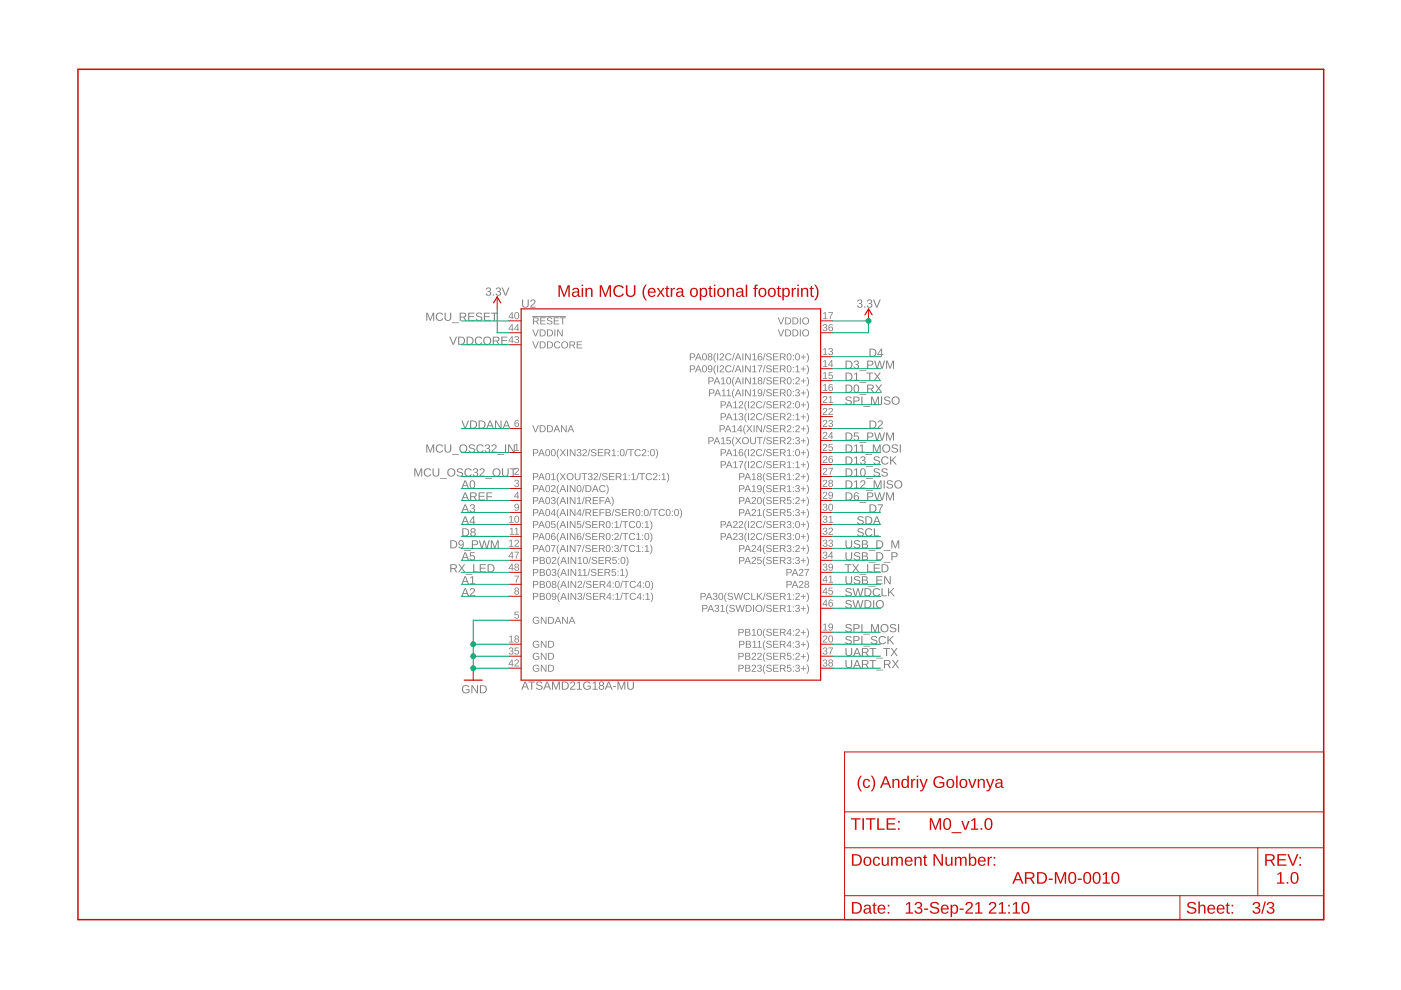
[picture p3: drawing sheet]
<svg xmlns="http://www.w3.org/2000/svg" width="297mm" height="210mm" viewBox="0 0 297 210" stroke-linecap="round" stroke-linejoin="round" font-family="sans-serif">
<g fill="#808080">
<path d="M109.1 129.7h.9v.1h-.7v.5a.5 .5 0 0 1 .7 .2 .5 .5 0 0 1-.3 .7 .5 .5 0 0 1-.7-.4l.5 .2a.34 .34 0 0 0 .3-.5 .34 .34 0 0 0-.5 0h-.2z"/>
<path d="M109.2 94.4l.5-.3v1.3h.3v.2h-.9v-.2h.4v-1.1l-.3 .2z"/>
<path d="M109.2 99.3a.5 .5 0 0 1 .8 .2 .5 .5 0 0 1-.4 .7l-.3 .3h.7v.2h-.9l.5-.7a.3 .3 0 0 0 .2-.5 .3 .3 0 0 0-.5 .1h-.2z"/>
<path d="M109.2 101.8a.43 .43 0 0 1 .7 0 .43 .43 0 0 1-.2 .7 .39 .39 0 0 1 .3 .4 .39 .39 0 0 1-.4 .3l-.5-.2-.1-.2h.2a.3 .3 0 0 0 .4 .3 .3 .3 0 0 0 .2-.5l-.4-.1v-.1a.29 .29 0 0 0 .4-.2 .29 .29 0 0 0-.2-.3 .29 .29 0 0 0-.4 .2h-.1z"/>
<path d="M109.1 122.1h.9l-.5 1.4h-.2l.1-.4 .5-.9h-.8z"/>
<path d="M111.2 144.5h.3l.7 1.7h-.3l-.2-.5h-.8l-.2 .5h-.2zM111.3 144.7l-.3 .8h.7zM112 144.5h1.4v.2h-.5v1.5h-.3v-1.5h-.6zM113.9 144.6a.8 .8 0 0 1 1.1 .3h-.2a.4 .4 0 0 0-.5-.3 .4 .4 0 0 0-.3 .5l.2 .1a.57 .57 0 0 1 .7 .3 .57 .57 0 0 1-.2 .7l-.4 .1a.63 .63 0 0 1-.7-.5h.2a.46 .46 0 0 0 .6 .3 .46 .46 0 0 0 .3-.5l-.4-.2a.49 .49 0 0 1-.5-.2 .49 .49 0 0 1 .1-.6zM115.9 144.5h.2l.7 1.7h-.2l-.2-.5h-.8l-.2 .5h-.2zM116 144.7l-.3 .8h.6zM117 144.5h.3l.6 1.5 .5-1.5h.3v1.7h-.2v-1.5l-.5 1.5h-.2l-.6-1.5v1.5h-.2zM119.1 144.5h.6a.86 .86 0 0 1 .9 .8 .86 .86 0 0 1-.8 .9h-.7zM119.4 144.7v1.3a.73 .73 0 0 0 1-.6 .73 .73 0 0 0-1-.7zM121 144.6a.55 .55 0 0 1 .9 .1 .55 .55 0 0 1-.3 .8l-.5 .5h.9v.2h-1.2l.1-.3 .5-.4a.37 .37 0 0 0 .3-.6 .37 .37 0 0 0-.6-.1l-.2 .1zM122.3 144.8l.7-.3v1.5h.4v.2h-1.1v-.2h.4v-1.3l-.4 .3zM123.8 144.7a.9 .9 0 0 1 1.4 .2l-.2 .1a.68 .68 0 0 0-1-.1 .68 .68 0 0 0 0 1 .68 .68 0 0 0 .9 .1l.1-.4h-.5v-.2h.8v.6a.94 .94 0 0 1-1.4 .1 .94 .94 0 0 1-.1-1.4zM125.7 144.8l.6-.3v1.5h.4v.2h-1.1v-.2h.5v-1.3l-.4 .3zM127.1 144.6a.51 .51 0 0 1 .8-.1 .51 .51 0 0 1 0 .8h-.1a.5 .5 0 0 1 .1 .8 .5 .5 0 0 1-.8 0 .5 .5 0 0 1 .2-.8l-.3-.2zM127.2 144.9a.32 .32 0 0 0 .6 0 .32 .32 0 0 0-.6 0zM127.2 145.8a.36 .36 0 0 0 .7 0 .36 .36 0 0 0-.7 0zM128.9 144.5h.3l.7 1.7h-.3l-.2-.5h-.7l-.2 .5h-.3zM129.1 144.7l-.4 .8h.7zM130 145.5h.6v.2h-.6zM130.9 144.5h.3l.6 1.5 .5-1.5h.3v1.7h-.2v-1.5l-.6 1.5h-.1l-.6-1.5v1.5h-.2zM133 144.5h.2v1.1a.48 .48 0 0 0 .5 .5 .48 .48 0 0 0 .5-.5v-1.1h.2v1.1a.71 .71 0 0 1-.7 .7 .71 .71 0 0 1-.7-.7z"/>
<path d="M181.9 63.6a.5 .5 0 0 1 .8 0 .5 .5 0 0 1-.2 .7 .51 .51 0 0 1 .2 .8 .51 .51 0 0 1-.8 0l-.2-.3h.2a.35 .35 0 0 0 .5 .3 .35 .35 0 0 0 .1-.6l-.4-.1v-.1a.33 .33 0 0 0 .5-.2 .33 .33 0 0 0-.2-.5 .33 .33 0 0 0-.5 .3h-.2zM183.2 65h.3v.2h-.3zM184 63.6a.5 .5 0 0 1 .8 0 .5 .5 0 0 1-.2 .7 .51 .51 0 0 1 .2 .8 .51 .51 0 0 1-.8 0l-.2-.3h.2a.35 .35 0 0 0 .5 .3 .35 .35 0 0 0 .1-.6l-.4-.1v-.1a.33 .33 0 0 0 .5-.2 .33 .33 0 0 0-.3-.5 .33 .33 0 0 0-.4 .3h-.2zM185.1 63.5h.2l.6 1.5 .6-1.5h.2l-.7 1.7h-.2z"/>
<path d="M98.1 145.5a.9 .9 0 0 1 1.4 .2h-.2a.68 .68 0 0 0-1 0 .68 .68 0 0 0 0 .9 .68 .68 0 0 0 .9 .1l.1-.4h-.5v-.2h.8v.6a.94 .94 0 0 1-1.4 .1 .94 .94 0 0 1-.1-1.3zM99.9 145.3h.3l.9 1.4v-1.4h.2v1.7h-.2l-1-1.5 .1 1.5h-.3zM101.7 145.3h.6a.86 .86 0 0 1 .9 .8 .86 .86 0 0 1-.8 .9h-.7zM102 145.5v1.3a.73 .73 0 0 0 1-.7 .73 .73 0 0 0-1-.6z"/>
<path d="M103.2 61.1a.5 .5 0 0 1 .8-.1 .5 .5 0 0 1-.3 .8 .51 .51 0 0 1 .3 .8 .51 .51 0 0 1-.8 0l-.2-.4h.2a.35 .35 0 0 0 .5 .3 .35 .35 0 0 0 .1-.5l-.4-.1v-.2a.33 .33 0 0 0 .5-.1 .33 .33 0 0 0-.3-.5 .33 .33 0 0 0-.4 .3h-.2zM104.5 62.4h.2v.3h-.2zM105.3 61.1a.5 .5 0 0 1 .8-.1 .5 .5 0 0 1-.3 .8 .51 .51 0 0 1 .3 .8 .51 .51 0 0 1-.9 0l-.1-.4h.2a.35 .35 0 0 0 .5 .3 .35 .35 0 0 0 .1-.5l-.4-.1v-.2a.33 .33 0 0 0 .4-.1 .33 .33 0 0 0-.2-.5 .33 .33 0 0 0-.4 .3h-.2zM106.4 61h.2l.6 1.5 .6-1.5h.2l-.7 1.7h-.2z"/>
<path d="M113.1 131l.8-.2 .4 .3-.2 .1a.58 .58 0 0 0-.8 0 .58 .58 0 0 0 0 .8 .58 .58 0 0 0 .9 0v-.3h-.5v-.2h.6v.5a.8 .8 0 0 1-1.1 .1 .8 .8 0 0 1-.1-1.1zM114.7 130.8h.2l.8 1.3v-1.3h.2v1.5h-.3l-.8-1.3v1.3h-.1zM116.2 130.8h.5a.74 .74 0 0 1 .8 .7 .74 .74 0 0 1-.7 .8h-.6zM116.4 131v1.1a.62 .62 0 0 0 .9-.6 .62 .62 0 0 0-.9-.5zM118.2 130.8h.2l.6 1.5h-.2l-.2-.5h-.6l-.2 .5h-.2zM118.3 130.9l-.3 .8h.6zM119.2 130.8h.2l.8 1.3v-1.3h.2v1.5h-.3l-.8-1.3 .1 1.3h-.2zM121.2 130.8h.2l.6 1.5h-.2l-.2-.5h-.7l-.1 .5h-.2zM121.3 130.9l-.3 .8h.5z"/>
<path d="M113 95.2h.6a.45 .45 0 0 1 .5 .5 .45 .45 0 0 1-.5 .4h-.4v.6h-.2zM113.2 95.4v.6l.7-.1-.1-.5zM114.7 95.2h.2l.6 1.5h-.2l-.2-.4h-.6l-.2 .4h-.2zM114.8 95.4l-.3 .7h.6zM115.8 95.3a.61 .61 0 0 1 .8 .1 .61 .61 0 0 1 0 .8 .53 .53 0 0 1-.6 .5 .53 .53 0 0 1-.4-.7zM116 95.4a.83 .83 0 0 0 .1 1.2 .73 .73 0 0 0 0-1.2zM117 95.3a.61 .61 0 0 1 .8 .1 .61 .61 0 0 1 0 .8 .53 .53 0 0 1-.6 .5 .53 .53 0 0 1-.4-.7zM117.2 95.4a.83 .83 0 0 0 .1 1.2 .73 .73 0 0 0 0-1.2zM118.4 95.2h.2a1.5 1.5 0 0 0 0 2 1.25 1.25 0 0 1-.3-1.9zM118.7 95.2h.2l.4 .6 .4-.6h.3l-.6 .7 .6 .8h-.2l-.5-.6-.4 .6h-.2l.5-.7zM120.2 95.2h.2v1.5h-.2zM120.8 95.2h.2l.8 1.3v-1.3h.2v1.5h-.2l-.8-1.2v1.2h-.2zM122.4 95.3a.43 .43 0 0 1 .7 0 .43 .43 0 0 1-.2 .7 .39 .39 0 0 1 .4 .4 .39 .39 0 0 1-.5 .3l-.5-.2v-.2h.2a.3 .3 0 0 0 .4 .3 .3 .3 0 0 0 .1-.5l-.4-.1v-.1a.29 .29 0 0 0 .4-.2 .29 .29 0 0 0-.2-.3 .29 .29 0 0 0-.3 .2h-.2zM123.6 95.3a.5 .5 0 0 1 .8 .2 .5 .5 0 0 1-.4 .7l-.3 .4h.7v.1h-.9l.5-.7a.3 .3 0 0 0 .2-.5 .3 .3 0 0 0-.5 .1h-.2zM125 95.2h.1l-.4 1.5h-.1zM125.5 95.3l.6-.1 .3 .4h-.2a.34 .34 0 0 0-.4-.3 .34 .34 0 0 0-.2 .5 .71 .71 0 0 1 .8 .7l-.4 .2a.64 .64 0 0 1-.8-.3l.2-.1a.39 .39 0 0 0 .5 .3 .39 .39 0 0 0 .3-.4l-.5-.2a.38 .38 0 0 1-.4-.3 .38 .38 0 0 1 .2-.4zM126.7 95.2h1.2v.2h-1v.5h.9v.1h-.9v.6h1v.1h-1.2zM128.2 95.2h.7a.43 .43 0 0 1 .5 .4 .43 .43 0 0 1-.4 .5l.4 .6h-.2l-.4-.6h-.4v.6h-.2zM128.4 95.4v.5h.5a.28 .28 0 0 0 .3-.2 .28 .28 0 0 0-.4-.3zM129.7 95.5l.6-.3v1.4h.3v.1h-.9v-.1h.4v-1.2l-.4 .3zM130.9 95.6h.2v.2h-.2zM130.9 96.5h.2v.2h-.2zM131.6 95.3a.61 .61 0 0 1 .8 .1 .61 .61 0 0 1 0 .8 .53 .53 0 0 1-.6 .5 .53 .53 0 0 1-.4-.7zM131.8 95.4a.83 .83 0 0 0 .1 1.2 .73 .73 0 0 0 0-1.2zM132.9 95.2h.2l-.4 1.5h-.2zM133.2 95.2h1.2v.2h-.5v1.3h-.2v-1.3h-.5zM134.7 95.4l.8-.2 .4 .4h-.2a.54 .54 0 0 0-.8 0 .54 .54 0 0 0 0 .8 .54 .54 0 0 0 .8-.1h.2a.75 .75 0 0 1-1.2 .3 .75 .75 0 0 1 0-1.2zM136.2 95.3a.5 .5 0 0 1 .8 .2 .5 .5 0 0 1-.4 .7l-.3 .4h.7v.1h-.9l.5-.7a.3 .3 0 0 0 .2-.5 .3 .3 0 0 0-.5 .1h-.2zM137.3 95.6h.2v.2h-.2zM137.3 96.5h.2v.2h-.2zM138 95.3a.61 .61 0 0 1 .8 .1 .61 .61 0 0 1 0 .8 .53 .53 0 0 1-.6 .5 .53 .53 0 0 1-.4-.7zM138.2 95.4a.83 .83 0 0 0 .1 1.2 .73 .73 0 0 0 0-1.2zM138.9 95.2a1.16 1.16 0 0 1 0 2 1.5 1.5 0 0 0 0-2z"/>
<path d="M113 100.3h.6a.45 .45 0 0 1 .5 .5 .45 .45 0 0 1-.5 .4h-.4v.6h-.2zM113.2 100.5v.6l.7-.2-.1-.4zM114.7 100.3h.2l.6 1.5h-.2l-.2-.4h-.6l-.2 .4h-.2zM114.8 100.5l-.3 .7h.6zM115.8 100.4a.61 .61 0 0 1 .8 .1 .61 .61 0 0 1 0 .8 .53 .53 0 0 1-.6 .5 .53 .53 0 0 1-.4-.7zM116 100.5a.83 .83 0 0 0 .1 1.2 .73 .73 0 0 0 0-1.2zM116.9 100.6l.5-.3v1.3h.4v.2h-.9v-.2h.4v-1.1l-.4 .2zM118.4 100.2h.2a1.5 1.5 0 0 0 0 2 1.25 1.25 0 0 1-.3-1.8zM118.7 100.3h.2l.4 .6 .4-.6h.3l-.6 .7 .6 .8h-.2l-.5-.7-.4 .7h-.2l.5-.8zM120.1 101.1a.76 .76 0 0 1 1.5 0 .76 .76 0 0 1-1.5 0zM120.2 101.1a.6 .6 0 0 0 1.2 0 .6 .6 0 0 0-1.2 0zM121.9 100.3h.2v.9a.41 .41 0 0 0 .4 .5 .41 .41 0 0 0 .4-.5v-.9h.2v.9a.61 .61 0 0 1-.6 .6 .61 .61 0 0 1-.6-.5zM123.3 100.3h1.2v.2h-.5v1.3h-.2v-1.3h-.5zM124.8 100.4a.43 .43 0 0 1 .7 0 .43 .43 0 0 1-.2 .6 .39 .39 0 0 1 .3 .5 .39 .39 0 0 1-.5 .3l-.4-.2-.1-.2h.2a.3 .3 0 0 0 .4 .3 .3 .3 0 0 0 .2-.5l-.4-.1v-.1a.29 .29 0 0 0 .4-.2 .29 .29 0 0 0-.2-.4 .29 .29 0 0 0-.4 .3h-.1zM126 100.4a.5 .5 0 0 1 .8 .2 .5 .5 0 0 1-.5 .7l-.2 .3h.7v.2h-1l.6-.7a.3 .3 0 0 0 .2-.5 .3 .3 0 0 0-.6 .1h-.1zM127.4 100.2h.1l-.4 1.6h-.2zM127.8 100.4l.7-.1 .3 .3-.2 .1a.34 .34 0 0 0-.4-.3 .34 .34 0 0 0-.2 .4 .71 .71 0 0 1 .8 .8l-.4 .2a.64 .64 0 0 1-.8-.4h.2a.39 .39 0 0 0 .5 .3 .39 .39 0 0 0 .3-.5l-.6-.1a.38 .38 0 0 1-.3-.3 .38 .38 0 0 1 .1-.4zM129.1 100.3h1.1v.2h-.9v.5h.9v.1h-.9v.5h1v.2h-1.2zM130.5 100.3h.7a.43 .43 0 0 1 .6 .4 .43 .43 0 0 1-.4 .5l.4 .6h-.2l-.4-.6h-.5v.6h-.2zM130.7 100.5v.5h.5a.28 .28 0 0 0 .4-.3 .28 .28 0 0 0-.4-.2zM132.1 100.6l.5-.3v1.3h.4v.2h-.9v-.2h.4v-1.1l-.4 .2zM133.3 100.7h.2v.2h-.2zM133.3 101.6h.2v.2h-.2zM133.9 100.6l.5-.3v1.3h.4v.2h-.9v-.2h.3v-1.1l-.3 .2zM135.3 100.2h.2l-.4 1.6h-.2zM135.5 100.3h1.2v.2h-.5v1.3h-.2v-1.3h-.5zM137.1 100.5l.7-.2 .4 .4h-.2a.54 .54 0 0 0-.8 0 .54 .54 0 0 0 .1 .8 .54 .54 0 0 0 .8-.2l.2 .1a.75 .75 0 0 1-1.2 .3 .75 .75 0 0 1 0-1.2zM138.6 100.4a.5 .5 0 0 1 .8 .2 .5 .5 0 0 1-.5 .7l-.3 .3h.8v.2h-1l.6-.7a.3 .3 0 0 0 .2-.5 .3 .3 0 0 0-.6 .1h-.2zM139.7 100.7h.2v.2h-.2zM139.7 101.6h.2v.2h-.2zM140.3 100.6l.5-.3v1.3h.4v.2h-.9v-.2h.4v-1.1l-.4 .2zM141.3 100.2a1.16 1.16 0 0 1 0 2 1.5 1.5 0 0 0 0-2z"/>
<path d="M113 102.9h.6a.45 .45 0 0 1 .5 .4 .45 .45 0 0 1-.5 .5h-.4v.5h-.2zM113.2 103v.6l.7-.1-.1-.4zM114.7 102.9h.2l.6 1.4h-.2l-.2-.4h-.6l-.2 .4h-.2zM114.8 103l-.3 .7h.6zM115.8 102.9a.61 .61 0 0 1 .8 .2 .61 .61 0 0 1 0 .7 .53 .53 0 0 1-.6 .5 .53 .53 0 0 1-.4-.7zM116 103a.83 .83 0 0 0 .1 1.2 .73 .73 0 0 0 0-1.2zM117 102.9a.5 .5 0 0 1 .7 .3 .5 .5 0 0 1-.4 .6l-.3 .4h.8v.1h-1l.6-.7a.3 .3 0 0 0 .1-.5 .3 .3 0 0 0-.5 .1h-.2zM118.4 102.8h.2a1.5 1.5 0 0 0 0 2 1.25 1.25 0 0 1-.3-1.9zM119.2 102.9h.2l.6 1.4h-.2l-.1-.4h-.7l-.2 .4h-.2zM119.3 103l-.2 .7h.5zM120.2 102.9h.2v1.4h-.2zM120.8 102.9h.2l.8 1.2v-1.2h.2v1.4h-.2l-.8-1.2v1.2h-.2zM122.5 102.9a.61 .61 0 0 1 .7 .2 .61 .61 0 0 1 .1 .7 .53 .53 0 0 1-.7 .5 .53 .53 0 0 1-.3-.7zM122.6 103a.83 .83 0 0 0 .2 1.2 .73 .73 0 0 0 0-1.2zM123.8 102.8h.2l-.5 1.6h-.1zM124.1 102.9h.5a.74 .74 0 0 1 .8 .7 .74 .74 0 0 1-.7 .7h-.6zM124.3 103v1.2a.62 .62 0 0 0 .9-.6 .62 .62 0 0 0-.9-.6zM126.1 102.9h.2l.6 1.4h-.2l-.1-.4h-.7l-.2 .4h-.2zM126.2 103l-.3 .7h.6zM127.2 103l.8-.1 .4 .3-.2 .1a.54 .54 0 0 0-.8-.1 .54 .54 0 0 0 0 .8 .54 .54 0 0 0 .8-.1l.2 .1a.75 .75 0 0 1-1.1 .2 .75 .75 0 0 1-.1-1.2zM128.5 102.8a1.16 1.16 0 0 1 0 2 1.5 1.5 0 0 0 0-2z"/>
<path d="M113 105.4h.6a.45 .45 0 0 1 .5 .4 .45 .45 0 0 1-.5 .5h-.4v.6h-.2zM113.2 105.6v.5l.7-.1-.1-.4zM114.7 105.4h.2l.6 1.5h-.2l-.2-.5h-.6l-.2 .5h-.2zM114.8 105.6l-.3 .7h.6zM115.8 105.5a.61 .61 0 0 1 .8 .1 .61 .61 0 0 1 0 .8 .53 .53 0 0 1-.6 .5 .53 .53 0 0 1-.4-.8zM116 105.6a.83 .83 0 0 0 .1 1.1 .73 .73 0 0 0 0-1.2zM117 105.5a.43 .43 0 0 1 .7 0 .43 .43 0 0 1-.2 .6 .39 .39 0 0 1 .3 .5 .39 .39 0 0 1-.5 .3l-.5-.2v-.2h.2a.3 .3 0 0 0 .4 .2 .3 .3 0 0 0 .1-.4l-.4-.1v-.2a.29 .29 0 0 0 .5-.1 .29 .29 0 0 0-.2-.4 .29 .29 0 0 0-.4 .3h-.2zM118.4 105.3h.2a1.5 1.5 0 0 0 0 2 1.25 1.25 0 0 1-.3-1.8zM119.2 105.4h.2l.6 1.5h-.2l-.1-.5h-.7l-.2 .5h-.2zM119.3 105.6l-.2 .7h.5zM120.2 105.4h.2v1.5h-.2zM120.8 105.4h.2l.8 1.3v-1.3h.2v1.5h-.2l-.8-1.3v1.3h-.2zM122.4 105.6l.5-.2v1.3h.4v.2h-1v-.2h.4v-1.1l-.3 .2zM123.8 105.3h.2l-.5 1.6h-.1zM124.1 105.4h.7a.43 .43 0 0 1 .5 .3 .43 .43 0 0 1-.3 .5l.4 .7h-.2l-.4-.6h-.5v.6h-.2zM124.3 105.6v.5h.5a.28 .28 0 0 0 .3-.3 .28 .28 0 0 0-.3-.2zM125.7 105.4h1.1v.2h-.9v.4h.8v.2h-.8v.5h.9v.2h-1.1zM127.1 105.4h1v.2h-.8v.5h.8v.2h-.8v.6h-.2zM128.7 105.4h.2l.6 1.5h-.2l-.1-.5h-.7l-.2 .5h-.2zM128.8 105.6l-.2 .7h.5zM129.6 105.3a1.16 1.16 0 0 1 0 2 1.5 1.5 0 0 0 0-2z"/>
<path d="M109.7 104.3h.2v1h.2v.1h-.2v.4h-.2v-.4h-.7zM109.7 104.5l-.5 .8h.5z"/>
<path d="M113 113h.6a.45 .45 0 0 1 .5 .5 .45 .45 0 0 1-.5 .4h-.4v.6h-.2zM113.2 113.2v.6l.7-.2-.1-.4zM114.7 113h.2l.6 1.5h-.2l-.2-.4h-.6l-.2 .4h-.2zM114.8 113.2l-.3 .7h.6zM115.8 113.1a.61 .61 0 0 1 .8 .1 .61 .61 0 0 1 0 .8 .53 .53 0 0 1-.6 .5 .53 .53 0 0 1-.4-.7zM116 113.2a.83 .83 0 0 0 .1 1.2 .73 .73 0 0 0 0-1.3zM117.1 113.1l.4-.1 .3 .3-.6-.1-.2 .5a.47 .47 0 0 1 .7 .1 .47 .47 0 0 1-.2 .7 .47 .47 0 0 1-.6-.3l-.1-.6zM117 114a.31 .31 0 0 0 .6 0 .31 .31 0 0 0-.6 0zM118.4 112.9h.2a1.5 1.5 0 0 0 0 2 1.25 1.25 0 0 1-.3-1.8zM119.2 113h.2l.6 1.5h-.2l-.1-.4h-.7l-.2 .4h-.2zM119.3 113.2l-.2 .7h.5zM120.2 113h.2v1.5h-.2zM120.8 113h.2l.8 1.3v-1.3h.2v1.5h-.2l-.8-1.3v1.3h-.2zM122.5 113.1l.5-.1 .2 .3-.5-.1-.2 .5a.47 .47 0 0 1 .7 .1 .47 .47 0 0 1-.2 .7 .47 .47 0 0 1-.7-.3v-.6zM122.5 114a.31 .31 0 0 0 .6 0 .31 .31 0 0 0-.6 0zM123.8 112.9h.2l-.5 1.6h-.1zM124.3 113.1l.6-.1 .4 .3-.2 .1a.34 .34 0 0 0-.5-.3 .34 .34 0 0 0-.2 .4 .71 .71 0 0 1 .8 .8l-.3 .2a.64 .64 0 0 1-.8-.4h.1a.39 .39 0 0 0 .5 .3 .39 .39 0 0 0 .3-.5l-.5-.1a.38 .38 0 0 1-.4-.3 .38 .38 0 0 1 .2-.4zM125.6 113h1.1v.2h-.9v.5h.8v.1h-.8v.5h.9v.2h-1.1zM127 113h.7a.43 .43 0 0 1 .5 .4 .43 .43 0 0 1-.4 .5l.5 .6h-.3l-.4-.6h-.4v.6h-.2zM127.2 113.2v.5h.5a.28 .28 0 0 0 .3-.3 .28 .28 0 0 0-.3-.2zM128.7 113.1a.61 .61 0 0 1 .7 .1 .61 .61 0 0 1 0 .8 .53 .53 0 0 1-.6 .5 .53 .53 0 0 1-.4-.7zM128.8 113.2a.83 .83 0 0 0 .1 1.2 .73 .73 0 0 0 .1-1.3zM129.7 113.4h.2v.2h-.2zM129.7 114.3h.2v.2h-.2zM130.4 113.1a.5 .5 0 0 1 .8 .2 .5 .5 0 0 1-.5 .7l-.2 .3h.7v.2h-1l.6-.7a.3 .3 0 0 0 .2-.5 .3 .3 0 0 0-.6 .1h-.1zM131.8 112.9h.1l-.4 1.6h-.2zM132 113h1.2v.2h-.5v1.3h-.2v-1.3h-.5zM133.5 113.2l.8-.2 .4 .4h-.2a.54 .54 0 0 0-.8 0 .54 .54 0 0 0 0 .8 .54 .54 0 0 0 .8-.2l.2 .1a.75 .75 0 0 1-1.1 .2 .75 .75 0 0 1-.1-1.1zM135 113.3l.5-.3v1.3h.4v.2h-1v-.2h.4v-1.1l-.3 .2zM136.2 113.4h.2v.2h-.2zM136.2 114.3h.2v.2h-.2zM136.9 113.1a.61 .61 0 0 1 .7 .1 .61 .61 0 0 1 0 .8 .53 .53 0 0 1-.6 .5 .53 .53 0 0 1-.4-.7zM137 113.2a.83 .83 0 0 0 .1 1.2 .73 .73 0 0 0 0-1.3zM137.8 112.9a1.16 1.16 0 0 1 0 2 1.5 1.5 0 0 0 0-2z"/>
<path d="M108.1 112.1l.5-.2v1.3h.4v.2h-.9v-.2h.4v-1.1l-.4 .2zM109.2 112.1l.5-.2v1.3h.3v.2h-.9v-.2h.4v-1.1l-.3 .2z"/>
<path d="M112.8 90.2h.3l.4 1.3 .5-1.3h.2l-.6 1.4h-.2zM114.4 90.2h.5a.74 .74 0 0 1 .8 .7 .74 .74 0 0 1-.7 .7h-.6zM114.6 90.3v1.2a.62 .62 0 0 0 .9-.6 .62 .62 0 0 0-.9-.6zM116 90.2h.5a.74 .74 0 0 1 .7 .7 .74 .74 0 0 1-.7 .7h-.5zM116.2 90.3v1.2a.62 .62 0 0 0 .8-.6 .62 .62 0 0 0-.8-.6zM117.9 90.2h.3l.6 1.4h-.2l-.2-.4h-.7l-.1 .4h-.3zM118.1 90.3l-.3 .7h.5zM118.9 90.2h.3l.8 1.2v-1.2h.1v1.4h-.2l-.8-1.2v1.2h-.2zM120.9 90.2h.2l.6 1.4h-.2l-.1-.4h-.7l-.2 .4h-.2zM121 90.3l-.2 .7h.5z"/>
<path d="M109.3 89.1h.5l.2 .2-.6-.1-.2 .6a.47 .47 0 0 1 .8 0 .47 .47 0 0 1-.2 .7 .47 .47 0 0 1-.7-.3v-.6zM109.2 90a.35 .35 0 0 0 .7 0 .35 .35 0 0 0-.7 0z"/>
<path d="M113 123.2h.6a.45 .45 0 0 1 .5 .4 .45 .45 0 0 1-.5 .5h-.4v.5h-.2zM113.2 123.3v.6l.7-.1-.1-.4zM114.4 123.2l1 .1 .1 .4-.3 .2 .3 .2-.1 .4-1 .1zM114.6 123.3v.5l.7-.1-.1-.3zM114.6 124v.5l.7-.2-.1-.3zM116 123.2a.61 .61 0 0 1 .7 .2 .61 .61 0 0 1 .1 .7 .53 .53 0 0 1-.7 .6 .53 .53 0 0 1-.3-.8zM116.1 123.3a.83 .83 0 0 0 .2 1.2 .73 .73 0 0 0 0-1.2zM117.1 123.3a.43 .43 0 0 1 .7-.1 .43 .43 0 0 1-.1 .7 .42 .42 0 0 1 .1 .6 .42 .42 0 0 1-.7 0 .42 .42 0 0 1 .2-.6l-.3-.3zM117.2 123.5a.27 .27 0 0 0 .5 0 .27 .27 0 0 0-.5 0zM117.2 124.2a.31 .31 0 0 0 .6 0 .31 .31 0 0 0-.6 0zM118.6 123.1h.2a1.5 1.5 0 0 0 0 2 1.25 1.25 0 0 1-.3-1.9zM119.4 123.2h.2l.6 1.4h-.2l-.2-.4h-.6l-.2 .4h-.2zM119.5 123.3l-.3 .8h.6zM120.4 123.2h.2v1.4h-.2zM121 123.2h.2l.8 1.2v-1.2h.2v1.4h-.3l-.8-1.2v1.2h-.1zM122.6 123.3a.5 .5 0 0 1 .8 .2 .5 .5 0 0 1-.5 .7l-.3 .3h.8v.1h-1l.6-.7a.3 .3 0 0 0 .2-.5 .32 .32 0 0 0-.6 .2l-.1-.1zM124 123.1h.1l-.4 1.6h-.2zM124.4 123.3l.7-.1 .3 .3h-.2a.34 .34 0 0 0-.4-.2 .34 .34 0 0 0-.2 .4 .71 .71 0 0 1 .8 .7l-.4 .3a.64 .64 0 0 1-.8-.4h.2a.39 .39 0 0 0 .5 .3 .39 .39 0 0 0 .3-.5l-.6-.2a.38 .38 0 0 1-.3-.2 .38 .38 0 0 1 .1-.4zM125.7 123.2h1.1v.1h-.9v.5h.9v.2h-.9v.5h1v.1h-1.2zM127.1 123.2h.7a.43 .43 0 0 1 .5 .3 .43 .43 0 0 1-.3 .5l.4 .6h-.2l-.4-.6h-.5v.6h-.2zM127.3 123.3v.6h.5a.28 .28 0 0 0 .4-.3 .28 .28 0 0 0-.4-.3zM129.2 123.2h.2v1h.2v.1h-.2v.3h-.1v-.3h-.7zM129.3 123.4l-.6 .8h.6zM129.9 123.5h.2v.2h-.2zM129.9 124.4h.2v.2h-.2zM130.6 123.2a.61 .61 0 0 1 .8 .2 .61 .61 0 0 1 0 .7 .53 .53 0 0 1-.7 .6 .53 .53 0 0 1-.3-.8zM130.7 123.3a.83 .83 0 0 0 .2 1.2 .73 .73 0 0 0 0-1.2zM131.9 123.1h.2l-.4 1.6h-.2zM132.1 123.2h1.2v.1h-.5v1.3h-.2v-1.3h-.5zM133.7 123.4l.7-.2 .4 .3-.2 .1a.54 .54 0 0 0-.8-.1 .54 .54 0 0 0 .1 .8 .54 .54 0 0 0 .8-.1l.1 .1a.75 .75 0 0 1-1.1 .2 .75 .75 0 0 1 0-1.1zM135.6 123.2h.2v1h.3v.1h-.3v.3h-.1v-.3h-.7zM135.7 123.4l-.6 .8h.6zM136.3 123.5h.2v.2h-.2zM136.3 124.4h.2v.2h-.2zM137 123.2a.61 .61 0 0 1 .8 .2 .61 .61 0 0 1 0 .7 .53 .53 0 0 1-.6 .6 .53 .53 0 0 1-.4-.8zM137.2 123.3a.83 .83 0 0 0 .1 1.2 .73 .73 0 0 0 0-1.2zM137.9 123.1a1.16 1.16 0 0 1 0 2 1.5 1.5 0 0 0 0-2z"/>
<path d="M113 125.7h.6a.45 .45 0 0 1 .5 .5 .45 .45 0 0 1-.5 .4h-.4v.6h-.2zM113.2 125.9v.6l.7-.2-.1-.4zM114.4 125.7l1 .2 .1 .3-.3 .2 .3 .2-.1 .5-1 .1zM114.6 125.9v.4l.7-.1-.1-.3zM114.6 126.5v.5l.7-.1-.1-.4zM116 125.8a.61 .61 0 0 1 .7 .1 .61 .61 0 0 1 .1 .8 .53 .53 0 0 1-.7 .5 .53 .53 0 0 1-.3-.7zM116.1 125.9a.83 .83 0 0 0 .2 1.2 .73 .73 0 0 0 0-1.3zM117.1 125.8a.6 .6 0 0 1 .8 .1 .6 .6 0 0 1 0 .8 .49 .49 0 0 1-.3 .5 .49 .49 0 0 1-.6-.3l.6 .1 .2-.5a.47 .47 0 0 1-.7 0 .47 .47 0 0 1 0-.7zM117.1 126.2a.35 .35 0 0 0 .7 0 .35 .35 0 0 0-.7 0zM118.6 125.6h.2a1.5 1.5 0 0 0 0 2 1.25 1.25 0 0 1-.3-1.8zM119.4 125.7h.2l.6 1.5h-.2l-.2-.4h-.6l-.2 .4h-.2zM119.5 125.9l-.3 .7h.6zM120.4 125.7h.2v1.5h-.2zM121 125.7h.2l.8 1.3v-1.3h.2v1.5h-.3l-.8-1.3v1.3h-.1zM122.6 125.8a.43 .43 0 0 1 .7 0 .43 .43 0 0 1-.2 .6 .39 .39 0 0 1 .3 .5 .39 .39 0 0 1-.5 .3l-.4-.2-.1-.2h.2a.3 .3 0 0 0 .4 .3 .3 .3 0 0 0 .1-.5l-.3-.1v-.1a.29 .29 0 0 0 .4-.2 .29 .29 0 0 0-.2-.4 .29 .29 0 0 0-.4 .3h-.2zM124 125.6h.1l-.4 1.6h-.2zM124.4 125.8l.7-.1 .3 .3-.2 .1a.34 .34 0 0 0-.4-.3 .34 .34 0 0 0-.2 .4 .71 .71 0 0 1 .8 .8l-.4 .2a.64 .64 0 0 1-.8-.4h.2a.39 .39 0 0 0 .5 .3 .39 .39 0 0 0 .3-.5l-.6-.1a.38 .38 0 0 1-.3-.3 .38 .38 0 0 1 .1-.4zM125.7 125.7h1.1v.2h-.9v.5h.9v.1h-.9v.5h1v.2h-1.2zM127.1 125.7h.7a.43 .43 0 0 1 .5 .4 .43 .43 0 0 1-.3 .5l.4 .6h-.2l-.4-.6h-.5v.6h-.2zM127.3 125.9v.5h.5a.28 .28 0 0 0 .4-.3 .28 .28 0 0 0-.4-.2zM129.2 125.7h.2v1h.2v.2h-.2v.3h-.1v-.3h-.7zM129.3 125.9l-.6 .8h.6zM129.9 126.1h.2v.2h-.2zM129.9 127h.2v.2h-.2zM130.5 126l.5-.3v1.3h.4v.2h-.9v-.2h.3v-1.1l-.3 .2zM131.9 125.6h.2l-.4 1.6h-.2zM132.1 125.7h1.2v.2h-.5v1.3h-.2v-1.3h-.5zM133.7 125.9l.7-.2 .4 .4h-.2a.54 .54 0 0 0-.8 0 .54 .54 0 0 0 .1 .8 .54 .54 0 0 0 .8-.2l.1 .1a.75 .75 0 0 1-1.1 .2 .75 .75 0 0 1 0-1.1zM135.6 125.7h.2v1h.3v.2h-.3v.3h-.1v-.3h-.7zM135.7 125.9l-.6 .8h.6zM136.3 126.1h.2v.2h-.2zM136.3 127h.2v.2h-.2zM136.9 126l.5-.3v1.3h.4v.2h-.9v-.2h.3v-1.1l-.3 .2zM137.9 125.6a1.16 1.16 0 0 1 0 2 1.5 1.5 0 0 0 0-2z"/>
<path d="M109.2 124.7a.43 .43 0 0 1 .7-.1 .43 .43 0 0 1-.1 .7 .42 .42 0 0 1 .1 .6 .42 .42 0 0 1-.7 0 .42 .42 0 0 1 .1-.6l-.2-.2zM109.3 125a.27 .27 0 0 0 .5 0 .27 .27 0 0 0-.5 0zM109.2 125.7a.35 .35 0 0 0 .7 0 .35 .35 0 0 0-.7 0z"/>
<path d="M113 107.9h.6a.45 .45 0 0 1 .5 .5 .45 .45 0 0 1-.5 .4h-.4v.6h-.2zM113.2 108.1v.6l.7-.2-.1-.4zM114.7 107.9h.2l.6 1.5h-.2l-.2-.4h-.6l-.2 .4h-.2zM114.8 108.1l-.3 .7h.6zM115.8 108a.61 .61 0 0 1 .8 .1 .61 .61 0 0 1 0 .8 .53 .53 0 0 1-.6 .5 .53 .53 0 0 1-.4-.7zM116 108.1a.83 .83 0 0 0 .1 1.2 .73 .73 0 0 0 0-1.2zM117.4 107.9h.2v1h.2v.2h-.2v.3h-.1v-.3h-.7zM117.5 108.2l-.6 .7h.6zM118.4 107.9h.2a1.5 1.5 0 0 0 0 2 1.25 1.25 0 0 1-.3-1.9zM119.2 107.9h.2l.6 1.5h-.2l-.1-.4h-.7l-.2 .4h-.2zM119.3 108.1l-.2 .7h.5zM120.2 107.9h.2v1.5h-.2zM120.8 107.9h.2l.8 1.3v-1.3h.2v1.5h-.2l-.8-1.2v1.2h-.2zM122.9 107.9h.2v1h.2v.2h-.2v.3h-.2v-.3h-.7zM122.9 108.2l-.5 .7h.5zM123.8 107.9h.2l-.5 1.5h-.1zM124.1 107.9h.7a.43 .43 0 0 1 .5 .4 .43 .43 0 0 1-.3 .5l.4 .6h-.2l-.4-.6h-.5v.6h-.2zM124.3 108.1v.5h.5a.28 .28 0 0 0 .3-.2 .28 .28 0 0 0-.3-.3zM125.7 107.9h1.1v.2h-.9v.5h.8v.1h-.8v.5h.9v.2h-1.1zM127.1 107.9h1v.2h-.8v.6h.8v.1h-.8v.6h-.2zM128.4 107.9l1 .2v.3l-.2 .2 .3 .3-.1 .4-1 .1zM128.6 108.1v.5l.6-.2v-.2zM128.6 108.7v.6l.7-.2-.1-.4zM130.1 107.9h.2l-.5 1.5h-.1zM130.6 108l.6-.1 .3 .4h-.1a.34 .34 0 0 0-.5-.3 .34 .34 0 0 0-.2 .5 .71 .71 0 0 1 .8 .7l-.3 .2a.64 .64 0 0 1-.8-.3l.1-.1a.39 .39 0 0 0 .5 .3 .39 .39 0 0 0 .3-.4l-.5-.2a.38 .38 0 0 1-.4-.3 .38 .38 0 0 1 .2-.4zM131.9 107.9h1.1v.2h-.9v.5h.8v.1h-.8v.5h.9v.2h-1.1zM133.3 107.9h.7a.43 .43 0 0 1 .5 .4 .43 .43 0 0 1-.4 .5l.4 .6h-.2l-.4-.6h-.4v.6h-.2zM133.5 108.1v.5h.5a.28 .28 0 0 0 .3-.2 .28 .28 0 0 0-.3-.3zM135 108a.61 .61 0 0 1 .7 .1 .61 .61 0 0 1 0 .8 .53 .53 0 0 1-.6 .5 .53 .53 0 0 1-.4-.7zM135.1 108.1a.83 .83 0 0 0 .1 1.2 .73 .73 0 0 0 0-1.2zM136 108.3h.2v.2h-.2zM136 109.2h.2v.2h-.2zM136.7 108a.61 .61 0 0 1 .8 .1 .61 .61 0 0 1 0 .8 .53 .53 0 0 1-.6 .5 .53 .53 0 0 1-.4-.7zM136.9 108.1a.83 .83 0 0 0 .1 1.2 .73 .73 0 0 0 0-1.2zM138 107.9h.2l-.4 1.5h-.2zM138.3 107.9h1.2v.2h-.5v1.3h-.2v-1.3h-.5zM139.8 108.1l.8-.2 .4 .4h-.2a.54 .54 0 0 0-.8 0 .54 .54 0 0 0 0 .8 .54 .54 0 0 0 .8-.1h.2a.75 .75 0 0 1-1.1 .3 .75 .75 0 0 1-.1-1.2zM141.4 108a.61 .61 0 0 1 .7 .1 .61 .61 0 0 1 .1 .8 .53 .53 0 0 1-.7 .5 .53 .53 0 0 1-.4-.7zM141.5 108.1a.83 .83 0 0 0 .2 1.2 .73 .73 0 0 0 0-1.2zM142.4 108.3h.3v.2h-.3zM142.4 109.2h.3v.2h-.3zM143.2 108a.61 .61 0 0 1 .7 .1 .61 .61 0 0 1 0 .8 .53 .53 0 0 1-.6 .5 .53 .53 0 0 1-.4-.7zM143.3 108.1a.83 .83 0 0 0 .1 1.2 .73 .73 0 0 0 0-1.2zM144 107.9a1.16 1.16 0 0 1 0 2 1.5 1.5 0 0 0 0-2z"/>
<path d="M109.2 106.9a.6 .6 0 0 1 .8 .1 .6 .6 0 0 1 0 .8 .49 .49 0 0 1-.3 .5 .49 .49 0 0 1-.6-.3l.6 .1 .2-.5a.47 .47 0 0 1-.8 .1 .47 .47 0 0 1 .1-.8zM109.2 107.3a.33 .33 0 0 0 .6 0 .33 .33 0 0 0-.6 0z"/>
<path d="M113 110.5h.6a.45 .45 0 0 1 .5 .4 .45 .45 0 0 1-.5 .5h-.4v.6h-.2zM113.2 110.6v.6l.7-.1-.1-.4zM114.7 110.5h.2l.6 1.5h-.2l-.2-.5h-.6l-.2 .5h-.2zM114.8 110.6l-.3 .8h.6zM115.8 110.5a.61 .61 0 0 1 .8 .2 .61 .61 0 0 1 0 .7 .53 .53 0 0 1-.6 .6 .53 .53 0 0 1-.4-.8zM116 110.6a.83 .83 0 0 0 .1 1.2 .73 .73 0 0 0 0-1.2zM116.9 110.5h.8v.1h-.6l-.1 .5a.5 .5 0 0 1 .8 .2 .5 .5 0 0 1-.4 .7 .5 .5 0 0 1-.6-.4l.5 .2a.34 .34 0 0 0 .3-.5 .34 .34 0 0 0-.6 0h-.2zM118.4 110.4h.2a1.5 1.5 0 0 0 0 2 1.25 1.25 0 0 1-.3-1.9zM119.2 110.5h.2l.6 1.5h-.2l-.1-.5h-.7l-.2 .5h-.2zM119.3 110.6l-.2 .8h.5zM120.2 110.5h.2v1.5h-.2zM120.8 110.5h.2l.8 1.2v-1.2h.2v1.5h-.2l-.8-1.3v1.3h-.2zM122.4 110.5h.8v.1h-.7v.5a.5 .5 0 0 1 .7 .2 .5 .5 0 0 1-.3 .7 .5 .5 0 0 1-.6-.4l.5 .2a.34 .34 0 0 0 .3-.5 .34 .34 0 0 0-.6 0h-.2zM123.8 110.4h.2l-.5 1.6h-.1zM124.3 110.6l.6-.1 .4 .3h-.2a.34 .34 0 0 0-.5-.2 .34 .34 0 0 0-.2 .4 .71 .71 0 0 1 .8 .7l-.3 .3a.64 .64 0 0 1-.8-.4h.1a.39 .39 0 0 0 .5 .3 .39 .39 0 0 0 .3-.5l-.5-.2a.38 .38 0 0 1-.4-.2 .38 .38 0 0 1 .2-.4zM125.6 110.5h1.1v.1h-.9v.5h.8v.2h-.8v.5h.9v.2h-1.1zM127 110.5h.7a.43 .43 0 0 1 .5 .3 .43 .43 0 0 1-.4 .5l.5 .7h-.3l-.4-.7h-.4v.7h-.2zM127.2 110.6v.6h.5a.28 .28 0 0 0 .3-.3 .28 .28 0 0 0-.3-.3zM128.7 110.5a.61 .61 0 0 1 .7 .2 .61 .61 0 0 1 0 .7 .53 .53 0 0 1-.6 .6 .53 .53 0 0 1-.4-.8zM128.8 110.6a.83 .83 0 0 0 .1 1.2 .73 .73 0 0 0 .1-1.2zM129.7 110.8h.2v.2h-.2zM129.7 111.7h.2v.3h-.2zM130.3 110.7l.6-.2v1.3h.3v.2h-.9v-.2h.4v-1.1l-.4 .2zM131.8 110.4h.1l-.4 1.6h-.2zM132 110.5h1.2v.1h-.5v1.4h-.2v-1.4h-.5zM133.5 110.7l.8-.2 .4 .3-.2 .1a.54 .54 0 0 0-.8-.1 .54 .54 0 0 0 0 .8 .54 .54 0 0 0 .8-.1l.2 .1a.75 .75 0 0 1-1.1 .2 .75 .75 0 0 1-.1-1.1zM135.1 110.5a.61 .61 0 0 1 .7 .2 .61 .61 0 0 1 .1 .7 .53 .53 0 0 1-.7 .6 .53 .53 0 0 1-.3-.8zM135.2 110.6a.83 .83 0 0 0 .2 1.2 .73 .73 0 0 0 0-1.2zM136.2 110.8h.2v.2h-.2zM136.2 111.7h.2v.3h-.2zM136.8 110.7l.5-.2v1.3h.3v.2h-.9v-.2h.4v-1.1l-.3 .2zM137.8 110.4a1.16 1.16 0 0 1 0 2 1.5 1.5 0 0 0 0-2z"/>
<path d="M108 109.6l.5-.2v1.3h.4v.1h-1v-.1h.4v-1.2l-.3 .3zM109.3 109.4a.61 .61 0 0 1 .7 .2 .61 .61 0 0 1 0 .7 .53 .53 0 0 1-.6 .5 .53 .53 0 0 1-.4-.7zM109.4 109.5a.83 .83 0 0 0 .2 1.2 .73 .73 0 0 0 0-1.2z"/>
<path d="M113 115.6h.6a.45 .45 0 0 1 .5 .4 .45 .45 0 0 1-.5 .5h-.4v.5h-.2zM113.2 115.7v.6l.7-.1-.1-.5zM114.7 115.6h.2l.6 1.4h-.2l-.2-.4h-.6l-.2 .4h-.2zM114.8 115.7l-.3 .7h.6zM115.8 115.6a.61 .61 0 0 1 .8 .2 .61 .61 0 0 1 0 .7 .53 .53 0 0 1-.6 .5 .53 .53 0 0 1-.4-.7zM116 115.7a.83 .83 0 0 0 .1 1.2 .73 .73 0 0 0 0-1.2zM116.8 115.6h1l-.5 1.4h-.2v-.4l.5-.9h-.8zM118.4 115.5h.2a1.5 1.5 0 0 0 0 2 1.25 1.25 0 0 1-.3-1.9zM119.2 115.6h.2l.6 1.4h-.2l-.1-.4h-.7l-.2 .4h-.2zM119.3 115.7l-.2 .7h.5zM120.2 115.6h.2v1.4h-.2zM120.8 115.6h.2l.8 1.2v-1.2h.2v1.4h-.2l-.8-1.2v1.2h-.2zM122.3 115.6h1l-.5 1.4h-.2v-.4l.5-.9h-.8zM123.8 115.5h.2l-.5 1.6h-.1zM124.3 115.6h.6l.4 .3h-.2a.34 .34 0 0 0-.5-.3 .34 .34 0 0 0-.2 .5 .71 .71 0 0 1 .8 .7l-.3 .2a.64 .64 0 0 1-.8-.3l.1-.1a.39 .39 0 0 0 .5 .3 .39 .39 0 0 0 .3-.4l-.5-.2a.38 .38 0 0 1-.4-.3 .38 .38 0 0 1 .2-.4zM125.6 115.6h1.1v.1h-.9v.5h.8v.2h-.8v.5h.9v.1h-1.1zM127 115.6h.7a.43 .43 0 0 1 .5 .3 .43 .43 0 0 1-.4 .5l.5 .6h-.3l-.4-.6h-.4v.6h-.2zM127.2 115.7v.6h.5a.28 .28 0 0 0 .3-.3 .28 .28 0 0 0-.3-.3zM128.7 115.6a.61 .61 0 0 1 .7 .2 .61 .61 0 0 1 0 .7 .53 .53 0 0 1-.6 .5 .53 .53 0 0 1-.4-.7zM128.8 115.7a.83 .83 0 0 0 .1 1.2 .73 .73 0 0 0 .1-1.2zM129.7 115.9h.2v.2h-.2zM129.7 116.8h.2v.2h-.2zM130.4 115.6a.43 .43 0 0 1 .7 0 .43 .43 0 0 1-.2 .7 .39 .39 0 0 1 .3 .4 .39 .39 0 0 1-.5 .4l-.4-.3-.1-.1 .2-.1a.3 .3 0 0 0 .4 .3 .3 .3 0 0 0 .1-.5h-.3v-.2a.29 .29 0 0 0 .4-.1 .29 .29 0 0 0-.2-.4 .29 .29 0 0 0-.4 .2h-.2zM131.8 115.5h.1l-.4 1.6h-.2zM132 115.6h1.2v.1h-.5v1.3h-.2v-1.3h-.5zM133.5 115.7l.8-.1 .4 .3-.2 .1a.54 .54 0 0 0-.8-.1 .54 .54 0 0 0 0 .8 .54 .54 0 0 0 .8-.1l.2 .1a.75 .75 0 0 1-1.1 .2 .75 .75 0 0 1-.1-1.2zM135 115.8l.5-.2v1.3h.4v.1h-1v-.1h.4v-1.2l-.3 .3zM136.2 115.9h.2v.2h-.2zM136.2 116.8h.2v.2h-.2zM136.8 115.8l.5-.2v1.3h.3v.1h-.9v-.1h.4v-1.2l-.3 .3zM137.8 115.5a1.16 1.16 0 0 1 0 2 1.5 1.5 0 0 0 0-2z"/>
<path d="M108 114.7l.5-.3v1.4h.4v.1h-1v-.1h.4v-1.2l-.3 .3zM109.2 114.5a.5 .5 0 0 1 .8 .2 .5 .5 0 0 1-.4 .7l-.3 .4h.7v.1h-.9l.5-.7a.3 .3 0 0 0 .2-.5 .3 .3 0 0 0-.5 .1h-.2z"/>
<path d="M146.3 74.9h.6a.45 .45 0 0 1 .5 .5 .45 .45 0 0 1-.5 .4h-.4v.6h-.2zM146.5 75.1v.6l.7-.2-.2-.4zM147.9 74.9h.3l.6 1.5h-.2l-.2-.4h-.7l-.1 .4h-.3zM148.1 75.1l-.3 .7h.5zM149.1 75a.61 .61 0 0 1 .7 .1 .61 .61 0 0 1 .1 .8 .53 .53 0 0 1-.7 .5 .53 .53 0 0 1-.3-.7zM149.2 75.1a.83 .83 0 0 0 .2 1.2 .73 .73 0 0 0 0-1.2zM150.2 75a.43 .43 0 0 1 .7 0 .43 .43 0 0 1-.1 .6 .42 .42 0 0 1 .1 .7 .42 .42 0 0 1-.7 0 .42 .42 0 0 1 .1-.7l-.2-.2zM150.3 75.3a.27 .27 0 0 0 .5 0 .27 .27 0 0 0-.5 0zM150.2 76a.35 .35 0 0 0 .7 0 .35 .35 0 0 0-.7 0zM151.7 74.9h.1a1.5 1.5 0 0 0 0 1.9 1.25 1.25 0 0 1-.3-1.8zM152.1 74.9h.2v1.5h-.2zM152.7 75a.5 .5 0 0 1 .8 .2 .5 .5 0 0 1-.4 .7l-.3 .3h.7v.2h-.9l.5-.7a.3 .3 0 0 0 .2-.5 .3 .3 0 0 0-.5 .1h-.2zM153.9 75.1l.8-.2 .4 .4h-.2a.54 .54 0 0 0-.8 0 .54 .54 0 0 0 0 .8 .54 .54 0 0 0 .8-.1h.2a.75 .75 0 0 1-1.1 .3 .75 .75 0 0 1-.1-1.2zM155.6 74.9h.2l-.4 1.5h-.2zM156.4 74.9h.2l.6 1.5h-.2l-.2-.4h-.6l-.2 .4h-.2zM156.5 75.1l-.3 .7h.6zM157.4 74.9h.2v1.5h-.2zM158 74.9h.2l.8 1.3v-1.3h.2v1.5h-.3l-.8-1.3 .1 1.3h-.2zM159.5 75.2l.6-.3v1.3h.3v.2h-.9v-.2h.4v-1.1l-.4 .2zM160.9 75l.5-.1 .2 .3-.6-.1-.2 .5a.47 .47 0 0 1 .7 .1 .47 .47 0 0 1-.1 .7 .47 .47 0 0 1-.7-.3v-.6zM160.8 75.9a.31 .31 0 0 0 .6 0 .31 .31 0 0 0-.6 0zM162.1 74.9h.2l-.4 1.5h-.2zM162.6 75l.7-.1 .3 .3-.2 .1a.34 .34 0 0 0-.4-.3 .34 .34 0 0 0-.2 .4 .71 .71 0 0 1 .8 .8l-.4 .2a.64 .64 0 0 1-.8-.4h.2a.39 .39 0 0 0 .5 .3 .39 .39 0 0 0 .3-.5l-.6-.1a.38 .38 0 0 1-.3-.3 .38 .38 0 0 1 .1-.4zM163.9 74.9h1.1v.2h-.9v.5h.9v.1h-.9v.5h1v.2h-1.2zM165.3 74.9h.7a.43 .43 0 0 1 .5 .4 .43 .43 0 0 1-.3 .5l.4 .6h-.2l-.4-.6h-.5v.6h-.2zM165.5 75.1v.5h.5a.28 .28 0 0 0 .4-.2 .28 .28 0 0 0-.4-.3zM167 75a.61 .61 0 0 1 .8 .1 .61 .61 0 0 1 0 .8 .53 .53 0 0 1-.6 .5 .53 .53 0 0 1-.4-.7zM167.2 75.1a.83 .83 0 0 0 .1 1.2 .73 .73 0 0 0 0-1.2zM168.1 75.3h.2v.2h-.2zM168.1 76.2h.2v.2h-.2zM168.8 75a.61 .61 0 0 1 .7 .1 .61 .61 0 0 1 .1 .8 .53 .53 0 0 1-.7 .5 .53 .53 0 0 1-.3-.7zM168.9 75.1a.83 .83 0 0 0 .2 1.2 .73 .73 0 0 0 0-1.2zM170.2 75.2h.2v.4h.4v.2h-.4v.4h-.2v-.4h-.4v-.2h.4zM170.9 74.9a1.16 1.16 0 0 1 0 1.9 1.5 1.5 0 0 0 0-1.9z"/>
<path d="M174.5 74.1l.6-.3v1.3h.3v.2h-.9v-.2h.4v-1.1l-.4 .2zM175.8 73.9a.43 .43 0 0 1 .7 0 .43 .43 0 0 1-.2 .6 .39 .39 0 0 1 .3 .5 .39 .39 0 0 1-.5 .3l-.4-.2-.1-.2h.2a.3 .3 0 0 0 .4 .2 .3 .3 0 0 0 .1-.4l-.3-.1v-.1a.29 .29 0 0 0 .4-.2 .29 .29 0 0 0-.2-.4 .29 .29 0 0 0-.4 .3h-.2z"/>
<path d="M150.2 80h.6a.45 .45 0 0 1 .5 .4 .45 .45 0 0 1-.5 .5h-.4v.6h-.2zM150.4 80.2v.5l.7-.1-.1-.4zM151.9 80h.2l.6 1.5h-.2l-.2-.5h-.6l-.2 .5h-.2zM152 80.2l-.3 .7h.6zM152.9 80.2l.5-.2v1.3h.4v.2h-.9v-.2h.3v-1.1l-.3 .2zM154.2 80.1a.61 .61 0 0 1 .8 .1 .61 .61 0 0 1 0 .8 .53 .53 0 0 1-.7 .5 .53 .53 0 0 1-.3-.8zM154.3 80.2a.83 .83 0 0 0 .2 1.1 .73 .73 0 0 0 0-1.2zM155.6 79.9h.2a1.5 1.5 0 0 0 0 2 1.25 1.25 0 0 1-.3-1.8zM156.4 80h.2l.6 1.5h-.2l-.2-.5h-.6l-.2 .5h-.2zM156.5 80.2l-.3 .7h.6zM157.4 80h.2v1.5h-.2zM158 80h.2l.8 1.3v-1.3h.2v1.5h-.3l-.7-1.3v1.3h-.2zM159.6 80.2l.5-.2v1.3h.3v.2h-.9v-.2h.4v-1.1l-.3 .2zM160.8 80.1a.43 .43 0 0 1 .7-.1 .43 .43 0 0 1-.2 .7 .42 .42 0 0 1 .2 .6 .42 .42 0 0 1-.7 0 .42 .42 0 0 1 .1-.6l-.2-.2zM160.9 80.4a.27 .27 0 0 0 .5 0 .27 .27 0 0 0-.5 0zM160.8 81.1a.35 .35 0 0 0 .7 0 .35 .35 0 0 0-.7 0zM162.2 79.9h.1l-.4 1.6h-.2zM162.6 80.1l.7-.1 .3 .3-.2 .1a.34 .34 0 0 0-.4-.3 .34 .34 0 0 0-.2 .4 .71 .71 0 0 1 .8 .8l-.4 .2a.64 .64 0 0 1-.8-.4h.2a.39 .39 0 0 0 .5 .3 .39 .39 0 0 0 .3-.5l-.5-.1a.38 .38 0 0 1-.4-.3 .38 .38 0 0 1 .1-.4zM163.9 80h1.1v.2h-.9v.4h.9v.2h-.9v.5h1v.2h-1.2zM165.4 80h.7a.43 .43 0 0 1 .5 .3 .43 .43 0 0 1-.4 .5l.4 .7h-.2l-.4-.6h-.4v.6h-.2zM165.6 80.2v.5h.4a.28 .28 0 0 0 .4-.3 .28 .28 0 0 0-.4-.2zM167 80.1a.61 .61 0 0 1 .8 .1 .61 .61 0 0 1 0 .8 .53 .53 0 0 1-.6 .5 .53 .53 0 0 1-.4-.8zM167.2 80.2a.83 .83 0 0 0 .1 1.1 .73 .73 0 0 0 0-1.2zM168.1 80.3h.2v.3h-.2zM168.1 81.3h.2v.2h-.2zM168.8 80.1a.5 .5 0 0 1 .7 .2 .5 .5 0 0 1-.4 .7l-.3 .3h.8v.2h-1l.6-.7a.3 .3 0 0 0 .1-.5 .3 .3 0 0 0-.5 .1h-.2zM170.2 80.2h.2v.5h.4v.1h-.4v.5h-.2v-.5h-.4v-.1h.4zM171 79.9a1.16 1.16 0 0 1 0 2 1.5 1.5 0 0 0 0-2z"/>
<path d="M174.5 79.1l.6-.2v1.3h.3v.2h-.9v-.2h.4v-1.1l-.4 .2zM175.7 78.9h.8v.1h-.6l-.1 .5a.5 .5 0 0 1 .8 .2 .5 .5 0 0 1-.3 .7 .5 .5 0 0 1-.7-.4l.5 .2a.34 .34 0 0 0 .3-.5 .34 .34 0 0 0-.6 0h-.1z"/>
<path d="M146.3 77.5h.6a.45 .45 0 0 1 .5 .4 .45 .45 0 0 1-.5 .5h-.4v.5h-.2zM146.5 77.6v.6l.7-.1-.2-.4zM147.9 77.5h.3l.6 1.4h-.2l-.2-.4h-.7l-.1 .4h-.3zM148.1 77.6l-.3 .8h.5zM149.1 77.5a.61 .61 0 0 1 .7 .2 .61 .61 0 0 1 .1 .7 .53 .53 0 0 1-.7 .5 .53 .53 0 0 1-.3-.7zM149.2 77.6a.83 .83 0 0 0 .2 1.2 .73 .73 0 0 0 0-1.2zM150.2 77.6a.6 .6 0 0 1 .8 0 .6 .6 0 0 1 0 .8 .49 .49 0 0 1-.3 .5 .49 .49 0 0 1-.6-.2l.6 .1 .2-.6a.47 .47 0 0 1-.8 .1 .47 .47 0 0 1 .1-.7zM150.2 78a.33 .33 0 0 0 .6 0 .33 .33 0 0 0-.6 0zM151.7 77.4h.1a1.5 1.5 0 0 0 0 2 1.25 1.25 0 0 1-.3-1.9zM152.1 77.5h.2v1.4h-.2zM152.7 77.6a.5 .5 0 0 1 .8 .2 .5 .5 0 0 1-.4 .7l-.3 .3h.7v.1h-.9l.5-.7a.3 .3 0 0 0 .2-.5 .3 .3 0 0 0-.5 .1h-.2zM153.9 77.6l.8-.1 .4 .3-.2 .1a.54 .54 0 0 0-.8-.1 .54 .54 0 0 0 0 .8 .54 .54 0 0 0 .8-.1l.2 .1a.75 .75 0 0 1-1.1 .2 .75 .75 0 0 1-.1-1.2zM155.6 77.4h.2l-.4 1.6h-.2zM156.4 77.5h.2l.6 1.4h-.2l-.2-.4h-.6l-.2 .4h-.2zM156.5 77.6l-.3 .8h.6zM157.4 77.5h.2v1.4h-.2zM158 77.5h.2l.8 1.2v-1.2h.2v1.4h-.3l-.8-1.2 .1 1.2h-.2zM159.5 77.7l.6-.2v1.3h.3v.1h-.9v-.1h.4v-1.2l-.4 .3zM160.6 77.5h1l-.5 1.4h-.2l.1-.3 .4-1h-.8zM162.1 77.4h.2l-.4 1.6h-.2zM162.6 77.5h.7l.3 .3h-.2a.34 .34 0 0 0-.4-.2 .34 .34 0 0 0-.2 .4 .71 .71 0 0 1 .8 .7l-.4 .2a.64 .64 0 0 1-.8-.3l.2-.1a.39 .39 0 0 0 .5 .4 .39 .39 0 0 0 .3-.5l-.6-.2a.38 .38 0 0 1-.3-.2 .38 .38 0 0 1 .1-.5zM163.9 77.5h1.1v.1h-.9v.5h.9v.2h-.9v.5h1v.1h-1.2zM165.3 77.5h.7a.43 .43 0 0 1 .5 .3 .43 .43 0 0 1-.3 .5l.4 .6h-.2l-.4-.6h-.5v.6h-.2zM165.5 77.6v.6h.5a.28 .28 0 0 0 .4-.3 .28 .28 0 0 0-.4-.3zM167 77.5a.61 .61 0 0 1 .8 .2 .61 .61 0 0 1 0 .7 .53 .53 0 0 1-.6 .5 .53 .53 0 0 1-.4-.7zM167.2 77.6a.83 .83 0 0 0 .1 1.2 .73 .73 0 0 0 0-1.2zM168.1 77.8h.2v.2h-.2zM168.1 78.7h.2v.2h-.2zM168.7 77.7l.5-.2v1.3h.4v.1h-.9v-.1h.3v-1.2l-.3 .3zM170.2 77.7h.2v.5h.4v.1h-.4v.5h-.2v-.5h-.4v-.1h.4zM170.9 77.4a1.16 1.16 0 0 1 0 2 1.5 1.5 0 0 0 0-2z"/>
<path d="M174.5 76.6l.6-.2v1.3h.3v.1h-.9v-.1h.4v-1.2l-.4 .3zM176.3 76.4h.1v.9h.3v.2h-.3v.3h-.1v-.3h-.7zM176.3 76.6l-.5 .7h.5z"/>
<path d="M150.3 82.5h.7a.45 .45 0 0 1 .5 .5 .45 .45 0 0 1-.5 .4h-.5v.6h-.2zM150.5 82.7v.6l.7-.1-.1-.5zM152 82.5h.3l.6 1.5h-.3l-.1-.4h-.7l-.2 .4h-.2zM152.1 82.7l-.2 .7h.5zM153.1 82.8l.5-.3v1.4h.3v.1h-.9v-.1h.4v-1.2l-.3 .3zM154.1 82.8l.5-.3v1.4h.4v.1h-1v-.1h.4v-1.2l-.3 .3zM155.6 82.5h.2a1.5 1.5 0 0 0 0 2 1.25 1.25 0 0 1-.3-1.9zM156.4 82.5h.2l.6 1.5h-.2l-.2-.4h-.6l-.2 .4h-.2zM156.5 82.7l-.3 .7h.6zM157.4 82.5h.2v1.5h-.2zM158 82.5h.2l.8 1.3v-1.3h.2v1.5h-.3l-.8-1.2 .1 1.2h-.2zM159.6 82.8l.5-.3v1.4h.3v.1h-.9v-.1h.4v-1.2l-.3 .3zM160.8 82.7a.6 .6 0 0 1 .7 0 .6 .6 0 0 1 .1 .8 .49 .49 0 0 1-.4 .5 .49 .49 0 0 1-.5-.3l.5 .1 .2-.5a.47 .47 0 0 1-.7 .1 .47 .47 0 0 1 .1-.7zM160.8 83a.33 .33 0 0 0 .6 0 .33 .33 0 0 0-.6 0zM162.2 82.5h.1l-.4 1.5h-.2zM162.6 82.6l.7-.1 .3 .4h-.2a.34 .34 0 0 0-.4-.3 .34 .34 0 0 0-.2 .5 .71 .71 0 0 1 .8 .7l-.4 .2a.64 .64 0 0 1-.8-.3l.2-.1a.39 .39 0 0 0 .5 .3 .39 .39 0 0 0 .3-.4l-.6-.2a.38 .38 0 0 1-.3-.3 .38 .38 0 0 1 .1-.4zM163.9 82.5h1.1v.2h-.9v.5h.9v.1h-.9v.6h1v.1h-1.2zM165.3 82.5h.7a.43 .43 0 0 1 .6 .4 .43 .43 0 0 1-.4 .5l.4 .6h-.2l-.4-.6h-.5v.6h-.2zM165.5 82.7v.5h.5a.28 .28 0 0 0 .4-.2 .28 .28 0 0 0-.4-.3zM167 82.6a.61 .61 0 0 1 .8 .1 .61 .61 0 0 1 0 .8 .53 .53 0 0 1-.6 .5 .53 .53 0 0 1-.4-.7zM167.2 82.7a.83 .83 0 0 0 .1 1.2 .73 .73 0 0 0 0-1.2zM168.1 82.9h.2v.2h-.2zM168.1 83.8h.2v.2h-.2zM168.8 82.6a.43 .43 0 0 1 .6 0 .43 .43 0 0 1-.2 .7 .39 .39 0 0 1 .4 .4 .39 .39 0 0 1-.5 .3l-.5-.2v-.2h.2a.3 .3 0 0 0 .4 .3 .3 .3 0 0 0 .1-.5h-.4v-.2a.29 .29 0 0 0 .4-.2 .29 .29 0 0 0-.2-.3 .29 .29 0 0 0-.3 .2h-.2zM170.2 82.8h.2v.4h.4v.2h-.4v.4h-.2v-.4h-.4v-.2h.4zM170.9 82.5a1.16 1.16 0 0 1 0 2 1.5 1.5 0 0 0 0-2z"/>
<path d="M174.5 81.7l.6-.3v1.3h.3v.2h-.9v-.2h.4v-1.1l-.4 .2zM175.9 81.5l.5-.1 .2 .3-.6-.1-.2 .5a.47 .47 0 0 1 .7 .1 .47 .47 0 0 1-.2 .7 .47 .47 0 0 1-.6-.3v-.6zM175.8 82.4a.31 .31 0 0 0 .6 0 .31 .31 0 0 0-.6 0z"/>
<path d="M164.9 67.3h.2l.5 1.3 .5-1.3h.2l-.6 1.5h-.2zM166.5 67.3h.5a.74 .74 0 0 1 .7 .7 .74 .74 0 0 1-.7 .8h-.5zM166.7 67.5v1.1a.62 .62 0 0 0 .8-.6 .62 .62 0 0 0-.8-.5zM168 67.3h.5a.74 .74 0 0 1 .8 .7 .74 .74 0 0 1-.7 .8h-.6zM168.2 67.5v1.1a.62 .62 0 0 0 .9-.6 .62 .62 0 0 0-.9-.5zM169.6 67.3h.2v1.5h-.2zM170 68a.76 .76 0 0 1 1.5 0 .76 .76 0 0 1-1.5 0zM170.2 68a.57 .57 0 0 0 1.1 0 .57 .57 0 0 0-1.1 0z"/>
<path d="M174.5 66.4l.6-.2v1.3h.3v.2h-.9v-.2h.4v-1.1l-.4 .2zM175.6 66.2h1l-.5 1.5h-.2l.1-.4 .4-.9h-.8z"/>
<path d="M113.1 136l.8-.1 .4 .3-.2 .1a.58 .58 0 0 0-.8 0 .58 .58 0 0 0 0 .8 .58 .58 0 0 0 .9-.1v-.2h-.5v-.2h.6v.5a.8 .8 0 0 1-1.1 .1 .8 .8 0 0 1-.1-1.2zM114.7 135.9h.2l.8 1.2v-1.2h.2v1.4h-.3l-.8-1.2v1.2h-.1zM116.2 135.9h.5a.74 .74 0 0 1 .8 .7 .74 .74 0 0 1-.7 .7h-.6zM116.4 136v1.2a.62 .62 0 0 0 .9-.6 .62 .62 0 0 0-.9-.6z"/>
<path d="M108 135l.5-.2v1.3h.4v.1h-1v-.1h.4v-1.2l-.3 .3zM109.2 134.8a.43 .43 0 0 1 .7 0 .43 .43 0 0 1-.1 .7 .42 .42 0 0 1 .1 .6 .42 .42 0 0 1-.7 0 .42 .42 0 0 1 .1-.6l-.2-.3zM109.3 135.1a.27 .27 0 0 0 .5 0 .27 .27 0 0 0-.5 0zM109.2 135.8a.35 .35 0 0 0 .7 0 .35 .35 0 0 0-.7 0z"/>
<path d="M156.7 135.9h.6a.45 .45 0 0 1 .5 .4 .45 .45 0 0 1-.5 .5h-.4v.5h-.2zM156.9 136v.6l.7-.1-.1-.4zM158.1 135.9l1 .1 .1 .4-.3 .2 .3 .2-.1 .4-1 .1zM158.3 136v.5l.7-.1-.1-.3zM158.3 136.7v.5l.8-.2-.2-.3zM159.6 136.1l.5-.2v1.3h.4v.1h-1v-.1h.4v-1.1l-.3 .2zM160.6 136.1l.5-.2v1.3h.4v.1h-.9v-.1h.4v-1.1l-.4 .2zM162.1 135.8h.2a1.5 1.5 0 0 0 0 2 1.25 1.25 0 0 1-.3-1.9zM162.6 136l.7-.1 .3 .3h-.2a.34 .34 0 0 0-.4-.2 .34 .34 0 0 0-.2 .4 .71 .71 0 0 1 .8 .7l-.4 .3a.64 .64 0 0 1-.8-.4h.2a.39 .39 0 0 0 .5 .3 .39 .39 0 0 0 .3-.5l-.6-.2a.38 .38 0 0 1-.3-.2 .38 .38 0 0 1 .1-.4zM163.9 135.9h1.1v.1h-.9v.5h.9v.2h-.9v.5h1v.1h-1.2zM165.3 135.9h.7a.43 .43 0 0 1 .5 .3 .43 .43 0 0 1-.3 .5l.4 .6h-.2l-.4-.6h-.5v.6h-.2zM165.5 136v.6h.5a.28 .28 0 0 0 .4-.3 .28 .28 0 0 0-.4-.3zM167.4 135.9h.2v1h.2v.1h-.2v.3h-.1v-.3h-.7zM167.5 136.1l-.6 .8h.6zM168.1 136.2h.2v.2h-.2zM168.1 137.1h.2v.2h-.2zM168.8 136a.43 .43 0 0 1 .6-.1 .43 .43 0 0 1-.2 .7 .39 .39 0 0 1 .4 .5 .39 .39 0 0 1-.5 .3l-.5-.3v-.1l.2-.1a.3 .3 0 0 0 .4 .3 .3 .3 0 0 0 .1-.5h-.4v-.2a.29 .29 0 0 0 .4-.1 .29 .29 0 0 0-.2-.4 .29 .29 0 0 0-.3 .2h-.2zM170.2 136.1h.2v.5h.4v.1h-.4v.5h-.2v-.5h-.4v-.1h.4zM170.9 135.8a1.16 1.16 0 0 1 0 2 1.5 1.5 0 0 0 0-2z"/>
<path d="M174.6 134.8a.5 .5 0 0 1 .8 .3 .5 .5 0 0 1-.5 .6l-.2 .4h.7v.1h-1l.6-.7a.3 .3 0 0 0 .2-.5 .3 .3 0 0 0-.6 .1h-.1zM175.8 134.8a.61 .61 0 0 1 .8 .2 .61 .61 0 0 1 0 .7 .53 .53 0 0 1-.6 .5 .53 .53 0 0 1-.4-.7zM176 134.9a.83 .83 0 0 0 .1 1.2 .73 .73 0 0 0 0-1.2z"/>
<path d="M156.6 133.3h.6a.45 .45 0 0 1 .5 .5 .45 .45 0 0 1-.5 .4h-.4v.6h-.2zM156.8 133.5v.6l.7-.2-.2-.4zM158 133.3l1 .2v.3l-.2 .2 .3 .3-.1 .4-1 .1zM158.2 133.5v.5l.6-.2v-.3zM158.2 134.1v.5l.7-.1-.1-.4zM159.4 133.6l.6-.3v1.3h.3v.2h-.9v-.2h.4v-1.1l-.4 .3zM160.7 133.4a.61 .61 0 0 1 .8 .1 .61 .61 0 0 1 0 .8 .53 .53 0 0 1-.6 .5 .53 .53 0 0 1-.4-.7zM160.9 133.5a.83 .83 0 0 0 .1 1.2 .73 .73 0 0 0 0-1.2zM162.1 133.3h.2a1.5 1.5 0 0 0 0 1.9 1.25 1.25 0 0 1-.3-1.8zM162.6 133.4l.7-.1 .3 .4h-.2a.34 .34 0 0 0-.4-.3 .34 .34 0 0 0-.2 .4 .71 .71 0 0 1 .8 .8l-.4 .2a.64 .64 0 0 1-.8-.3l.2-.1a.39 .39 0 0 0 .5 .3 .39 .39 0 0 0 .3-.4l-.5-.2a.38 .38 0 0 1-.4-.3 .38 .38 0 0 1 .1-.4zM163.9 133.3h1.1v.2h-.9v.5h.9v.1h-.9v.5h1v.2h-1.2zM165.4 133.3h.6a.43 .43 0 0 1 .6 .4 .43 .43 0 0 1-.4 .5l.4 .6h-.2l-.4-.6h-.4v.6h-.2zM165.6 133.5v.5h.4a.28 .28 0 0 0 .4-.2 .28 .28 0 0 0-.4-.3zM167.4 133.3h.2v1h.2v.2h-.2v.3h-.1v-.3h-.7zM167.5 133.5l-.6 .8h.6zM168.1 133.7h.2v.2h-.2zM168.1 134.6h.2v.2h-.2zM168.8 133.4a.5 .5 0 0 1 .7 .2 .5 .5 0 0 1-.4 .7l-.3 .3h.8v.2h-1l.5-.7a.3 .3 0 0 0 .2-.5 .3 .3 0 0 0-.5 .1h-.2zM170.2 133.6h.2v.4h.4v.2h-.4v.4h-.2v-.4h-.4v-.2h.4zM171 133.3a1.16 1.16 0 0 1 0 1.9 1.5 1.5 0 0 0 0-1.9z"/>
<path d="M174.5 132.5l.6-.3v1.3h.3v.2h-.9v-.2h.4v-1.1l-.4 .2zM175.8 132.3a.6 .6 0 0 1 .7 .1 .6 .6 0 0 1 .1 .8 .49 .49 0 0 1-.4 .5 .49 .49 0 0 1-.5-.3l.5 .1 .2-.5a.47 .47 0 0 1-.7 0 .47 .47 0 0 1 .1-.7zM175.8 132.7a.33 .33 0 0 0 .6 0 .33 .33 0 0 0-.6 0z"/>
<path d="M152.8 85.1h.6a.45 .45 0 0 1 .5 .4 .45 .45 0 0 1-.5 .5h-.4v.6h-.2zM153 85.2v.6l.7-.1-.1-.4zM154.5 85.1h.2l.6 1.5h-.2l-.2-.5h-.6l-.2 .5h-.2zM154.6 85.2l-.3 .8h.6zM155.5 85.3l.5-.2v1.3h.4v.2h-.9v-.2h.3v-1.1l-.3 .2zM156.8 85.2a.5 .5 0 0 1 .7 .2 .5 .5 0 0 1-.4 .7l-.3 .3h.8v.2h-1l.5-.8a.3 .3 0 0 0 .2-.5 .3 .3 0 0 0-.5 .2l-.2-.1zM158.2 85h.2a1.5 1.5 0 0 0 0 2 1.25 1.25 0 0 1-.3-1.8zM158.6 85.1h.2v1.5h-.2zM159.3 85.2a.5 .5 0 0 1 .7 .2 .5 .5 0 0 1-.4 .7l-.3 .3h.8v.2h-1l.5-.8a.3 .3 0 0 0 .2-.5 .3 .3 0 0 0-.5 .2l-.2-.1zM160.5 85.3l.7-.2 .4 .3-.2 .1a.54 .54 0 0 0-.8-.1 .54 .54 0 0 0 .1 .9 .54 .54 0 0 0 .8-.2l.1 .1a.75 .75 0 0 1-1.1 .2 .75 .75 0 0 1 0-1.1zM162.2 85h.1l-.4 1.6h-.2zM162.6 85.2l.7-.1 .3 .3h-.2a.34 .34 0 0 0-.4-.2 .34 .34 0 0 0-.2 .4 .71 .71 0 0 1 .8 .7l-.4 .3a.64 .64 0 0 1-.8-.4h.2a.39 .39 0 0 0 .5 .3 .39 .39 0 0 0 .3-.5l-.6-.2a.38 .38 0 0 1-.3-.2 .38 .38 0 0 1 .1-.4zM163.9 85.1h1.1v.1h-.9v.5h.9v.2h-.9v.5h1v.2h-1.2zM165.3 85.1h.7a.43 .43 0 0 1 .6 .3 .43 .43 0 0 1-.4 .5l.4 .7h-.2l-.4-.7h-.5v.7h-.2zM165.5 85.2v.6h.5a.28 .28 0 0 0 .4-.3 .28 .28 0 0 0-.4-.3zM167 85.2a.5 .5 0 0 1 .8 .2 .5 .5 0 0 1-.5 .7l-.3 .3h.8v.2h-1l.6-.8a.3 .3 0 0 0 .1-.5 .3 .3 0 0 0-.5 .2l-.2-.1zM168.1 85.4h.2v.2h-.2zM168.1 86.3h.2v.3h-.2zM168.8 85.1a.61 .61 0 0 1 .8 .2 .61 .61 0 0 1 0 .7 .53 .53 0 0 1-.7 .6 .53 .53 0 0 1-.3-.8zM168.9 85.3a.83 .83 0 0 0 .2 1.1 .73 .73 0 0 0 0-1.2zM170.2 85.3h.2v.5h.4v.1h-.4v.5h-.2v-.5h-.4v-.1h.4zM170.9 85a1.16 1.16 0 0 1 0 2 1.5 1.5 0 0 0 0-2z"/>
<path d="M174.6 84.1a.5 .5 0 0 1 .8 .2 .5 .5 0 0 1-.5 .7l-.2 .3h.7v.1h-1l.6-.7a.3 .3 0 0 0 .2-.5 .3 .3 0 0 0-.6 .1h-.1zM175.7 84.2l.6-.2v1.3h.3v.1h-.9v-.1h.4v-1.2l-.4 .3z"/>
<path d="M152.8 87.6h.6a.45 .45 0 0 1 .5 .5 .45 .45 0 0 1-.5 .4h-.4v.6h-.2zM153 87.8v.6l.7-.2-.1-.4zM154.5 87.6h.2l.6 1.5h-.2l-.2-.4h-.6l-.2 .4h-.2zM154.6 87.8l-.3 .7h.6zM155.5 87.9l.5-.3v1.3h.4v.2h-.9v-.2h.3v-1.1l-.3 .2zM156.8 87.7a.43 .43 0 0 1 .7 0 .43 .43 0 0 1-.3 .6 .39 .39 0 0 1 .4 .5 .39 .39 0 0 1-.5 .3l-.5-.2v-.2h.2a.3 .3 0 0 0 .4 .3 .3 .3 0 0 0 .1-.5l-.4-.1v-.1a.29 .29 0 0 0 .4-.2 .29 .29 0 0 0-.2-.4 .29 .29 0 0 0-.3 .3h-.2zM158.2 87.5h.2a1.5 1.5 0 0 0 0 2 1.25 1.25 0 0 1-.3-1.8zM158.6 87.6h.2v1.5h-.2zM159.3 87.7a.5 .5 0 0 1 .7 .2 .5 .5 0 0 1-.4 .7l-.3 .3h.8v.2h-1l.5-.7a.3 .3 0 0 0 .2-.5 .3 .3 0 0 0-.5 .1h-.2zM160.5 87.8l.7-.2 .4 .4h-.2a.54 .54 0 0 0-.8 0 .54 .54 0 0 0 .1 .8 .54 .54 0 0 0 .8-.2l.1 .1a.75 .75 0 0 1-1.1 .3 .75 .75 0 0 1 0-1.2zM162.2 87.5h.1l-.4 1.6h-.2zM162.6 87.7l.7-.1 .3 .3-.2 .1a.34 .34 0 0 0-.4-.3 .34 .34 0 0 0-.2 .4 .71 .71 0 0 1 .8 .8l-.4 .2a.64 .64 0 0 1-.8-.4h.2a.39 .39 0 0 0 .5 .3 .39 .39 0 0 0 .3-.5l-.6-.1a.38 .38 0 0 1-.3-.3 .38 .38 0 0 1 .1-.4zM163.9 87.6h1.1v.2h-.9v.5h.9v.1h-.9v.5h1v.2h-1.2zM165.3 87.6h.7a.43 .43 0 0 1 .6 .4 .43 .43 0 0 1-.4 .5l.4 .6h-.2l-.4-.6h-.5v.6h-.2zM165.5 87.8v.5h.5a.28 .28 0 0 0 .4-.2 .28 .28 0 0 0-.4-.3zM167 87.7a.5 .5 0 0 1 .8 .2 .5 .5 0 0 1-.5 .7l-.3 .3h.8v.2h-1l.6-.7a.3 .3 0 0 0 .1-.5 .3 .3 0 0 0-.5 .1h-.2zM168.1 88h.2v.2h-.2zM168.1 88.9h.2v.2h-.2zM168.7 87.9l.5-.3v1.3h.4v.2h-.9v-.2h.3v-1.1l-.3 .2zM170.2 87.9h.2v.4h.4v.2h-.4v.4h-.2v-.4h-.4v-.2h.4zM170.9 87.5a1.16 1.16 0 0 1 0 2 1.5 1.5 0 0 0 0-2z"/>
<path d="M174.6 86.6a.5 .5 0 0 1 .8 .2 .5 .5 0 0 1-.5 .7l-.2 .3h.7v.2h-1l.6-.7a.3 .3 0 0 0 .2-.5 .3 .3 0 0 0-.6 .1h-.1zM175.8 86.6a.5 .5 0 0 1 .8 .2 .5 .5 0 0 1-.5 .7l-.3 .3h.8v.2h-1l.6-.7a.3 .3 0 0 0 .1-.5 .3 .3 0 0 0-.5 .1h-.2z"/>
<path d="M152.6 90.2h.6a.45 .45 0 0 1 .5 .4 .45 .45 0 0 1-.5 .5h-.4v.5h-.2zM152.8 90.3v.6l.7-.1-.2-.4zM154.3 90.2h.2l.6 1.4h-.2l-.2-.4h-.7l-.1 .4h-.2zM154.4 90.3l-.3 .8h.5zM155.3 90.4l.5-.2v1.3h.4v.1h-1v-.1h.4v-1.2l-.3 .3zM157 90.2h.2v1h.2v.1h-.2v.3h-.2v-.3h-.7zM157 90.4l-.5 .8h.5zM158 90.1h.2a1.5 1.5 0 0 0 0 2 1.25 1.25 0 0 1-.3-1.9zM158.3 90.2h.2l.4 .5 .4-.5h.2l-.5 .7 .5 .7h-.2l-.4-.6-.5 .6h-.2l.6-.7zM159.8 90.2h.2v1.4h-.2zM160.4 90.2h.2l.8 1.2v-1.2h.2v1.4h-.3l-.8-1.2v1.2h-.1zM162.2 90.1h.1l-.4 1.6h-.2zM162.6 90.2h.7l.3 .3h-.2a.34 .34 0 0 0-.4-.2 .34 .34 0 0 0-.2 .4 .71 .71 0 0 1 .8 .7l-.4 .2a.64 .64 0 0 1-.8-.3l.2-.1a.39 .39 0 0 0 .5 .3 .39 .39 0 0 0 .3-.4l-.5-.2a.38 .38 0 0 1-.4-.2 .38 .38 0 0 1 .1-.5zM163.9 90.2h1.1v.1h-.9v.5h.9v.2h-.9v.5h1v.1h-1.2zM165.4 90.2h.6a.43 .43 0 0 1 .6 .3 .43 .43 0 0 1-.4 .5l.4 .6h-.2l-.4-.6h-.4v.6h-.2zM165.6 90.3v.6h.4a.28 .28 0 0 0 .4-.3 .28 .28 0 0 0-.4-.3zM167 90.2a.5 .5 0 0 1 .8 .3 .5 .5 0 0 1-.5 .6l-.3 .4h.8v.1h-1l.6-.7a.3 .3 0 0 0 .1-.5 .3 .3 0 0 0-.5 .1h-.2zM168.1 90.5h.2v.2h-.2zM168.1 91.4h.2v.2h-.2zM168.8 90.2a.5 .5 0 0 1 .7 .3 .5 .5 0 0 1-.4 .6l-.3 .4h.8v.1h-1l.5-.7a.3 .3 0 0 0 .2-.5 .3 .3 0 0 0-.5 .1h-.2zM170.2 90.4h.2v.4h.4v.2h-.4v.4h-.2v-.4h-.4v-.2h.4zM171 90.1a1.16 1.16 0 0 1 0 2 1.5 1.5 0 0 0 0-2z"/>
<path d="M174.6 89.1a.5 .5 0 0 1 .8 .3 .5 .5 0 0 1-.5 .6l-.2 .4h.7v.1h-1l.6-.7a.3 .3 0 0 0 .2-.5 .3 .3 0 0 0-.6 .1h-.1zM175.8 89.1a.43 .43 0 0 1 .7 0 .43 .43 0 0 1-.2 .7 .39 .39 0 0 1 .3 .4 .39 .39 0 0 1-.5 .3l-.4-.2-.1-.2h.2a.3 .3 0 0 0 .4 .3 .3 .3 0 0 0 .1-.5h-.3v-.2a.29 .29 0 0 0 .4-.2 .29 .29 0 0 0-.2-.3 .29 .29 0 0 0-.4 .2h-.2z"/>
<path d="M150.2 92.7h.6a.45 .45 0 0 1 .5 .4 .45 .45 0 0 1-.5 .5h-.4v.6h-.2zM150.4 92.9v.5l.7-.1-.1-.4zM151.9 92.7h.2l.6 1.5h-.2l-.2-.5h-.6l-.2 .5h-.2zM152 92.9l-.3 .7h.6zM152.9 92.9l.5-.2v1.3h.4v.2h-.9v-.2h.3v-1.1l-.3 .2zM154.1 92.7h.8v.2h-.7v.4a.5 .5 0 0 1 .7 .3 .5 .5 0 0 1-.3 .6 .5 .5 0 0 1-.6-.4l.5 .2a.34 .34 0 0 0 .3-.4 .34 .34 0 0 0-.6-.1h-.2zM155.6 92.6h.2a1.5 1.5 0 0 0 0 2 1.25 1.25 0 0 1-.3-1.8zM155.9 92.7h.2l.4 .6 .4-.6h.2l-.5 .7 .6 .8h-.2l-.5-.7-.4 .7h-.3l.6-.8zM157.3 93.4a.76 .76 0 0 1 1.5 0 .76 .76 0 0 1-1.5 0zM157.4 93.4a.6 .6 0 0 0 1.2 0 .6 .6 0 0 0-1.2 0zM159.1 92.7h.1v.9a.41 .41 0 0 0 .5 .4 .41 .41 0 0 0 .4-.4v-.9h.2v.9a.61 .61 0 0 1-.6 .6 .61 .61 0 0 1-.6-.6zM160.5 92.7h1.2v.2h-.5v1.3h-.2v-1.3h-.5zM162.2 92.6h.1l-.4 1.6h-.2zM162.6 92.8l.7-.1 .3 .3-.2 .1a.34 .34 0 0 0-.4-.3 .34 .34 0 0 0-.2 .4 .71 .71 0 0 1 .8 .7l-.4 .3a.64 .64 0 0 1-.8-.4h.2a.39 .39 0 0 0 .5 .3 .39 .39 0 0 0 .3-.5l-.5-.1a.38 .38 0 0 1-.4-.3 .38 .38 0 0 1 .1-.4zM163.9 92.7h1.1v.2h-.9v.4h.9v.2h-.9v.5h1v.2h-1.2zM165.4 92.7h.6a.43 .43 0 0 1 .6 .3 .43 .43 0 0 1-.4 .5l.4 .7h-.2l-.4-.6h-.4v.6h-.2zM165.6 92.9v.5h.4a.28 .28 0 0 0 .4-.3 .28 .28 0 0 0-.4-.2zM167 92.8a.5 .5 0 0 1 .8 .2 .5 .5 0 0 1-.5 .7l-.3 .3h.8v.2h-1l.6-.7a.3 .3 0 0 0 .1-.5 .3 .3 0 0 0-.5 .1h-.2zM168.1 93h.2v.3h-.2zM168.1 94h.2v.2h-.2zM168.8 92.8a.43 .43 0 0 1 .7 0 .43 .43 0 0 1-.2 .6 .39 .39 0 0 1 .3 .5 .39 .39 0 0 1-.5 .3l-.5-.2v-.2h.2a.3 .3 0 0 0 .4 .2 .3 .3 0 0 0 .1-.4l-.4-.1v-.2a.29 .29 0 0 0 .5-.1 .29 .29 0 0 0-.2-.4 .29 .29 0 0 0-.4 .3h-.2zM170.2 92.9h.2v.5h.4v.1h-.4v.5h-.2v-.5h-.4v-.1h.4zM171 92.6a1.16 1.16 0 0 1 0 2 1.5 1.5 0 0 0 0-2z"/>
<path d="M174.6 91.7a.5 .5 0 0 1 .8 .2 .5 .5 0 0 1-.5 .7l-.2 .3h.7v.2h-1l.6-.8a.3 .3 0 0 0 .2-.5 .32 .32 0 0 0-.6 .2h-.1zM176.3 91.6h.1v1h.3v.1h-.3v.4h-.1v-.4h-.7zM176.3 91.8l-.5 .8h.5z"/>
<path d="M152.8 95.2h.6a.45 .45 0 0 1 .5 .5 .45 .45 0 0 1-.5 .4h-.4v.6h-.2zM153 95.4v.6l.7-.1-.1-.5zM154.5 95.2h.2l.6 1.5h-.2l-.2-.4h-.6l-.2 .4h-.2zM154.6 95.4l-.3 .7h.6zM155.5 95.5l.5-.3v1.4h.4v.1h-.9v-.1h.3v-1.2l-.3 .3zM156.8 95.3h.5l.3 .2-.6-.1-.2 .6a.47 .47 0 0 1 .7 0 .47 .47 0 0 1-.2 .7 .47 .47 0 0 1-.6-.3l-.1-.6zM156.8 96.2a.31 .31 0 0 0 .6 0 .31 .31 0 0 0-.6 0zM158.2 95.2h.2a1.5 1.5 0 0 0 0 2 1.25 1.25 0 0 1-.3-1.9zM158.6 95.2h.2v1.5h-.2zM159.3 95.3a.5 .5 0 0 1 .7 .2 .5 .5 0 0 1-.4 .7l-.3 .4h.8v.1h-1l.5-.7a.3 .3 0 0 0 .2-.5 .3 .3 0 0 0-.5 .1h-.2zM160.5 95.4l.7-.2 .4 .4h-.2a.54 .54 0 0 0-.8 0 .54 .54 0 0 0 .1 .8 .54 .54 0 0 0 .8-.1h.1a.75 .75 0 0 1-1.1 .3 .75 .75 0 0 1 0-1.2zM162.2 95.2h.1l-.4 1.5h-.2zM162.6 95.3l.7-.1 .3 .4h-.2a.34 .34 0 0 0-.4-.3 .34 .34 0 0 0-.2 .5 .71 .71 0 0 1 .8 .7l-.4 .2a.64 .64 0 0 1-.8-.3l.2-.1a.39 .39 0 0 0 .5 .3 .39 .39 0 0 0 .3-.4l-.6-.2a.38 .38 0 0 1-.3-.3 .38 .38 0 0 1 .1-.4zM163.9 95.2h1.1v.2h-.9v.5h.9v.1h-.9v.6h1v.1h-1.2zM165.3 95.2h.7a.43 .43 0 0 1 .6 .4 .43 .43 0 0 1-.4 .5l.4 .6h-.2l-.4-.6h-.5v.6h-.2zM165.5 95.4v.5h.5a.28 .28 0 0 0 .4-.2 .28 .28 0 0 0-.4-.3zM166.9 95.5l.5-.3v1.4h.4v.1h-.9v-.1h.4v-1.2l-.4 .3zM168.1 95.6h.2v.2h-.2zM168.1 96.5h.2v.2h-.2zM168.8 95.3a.61 .61 0 0 1 .8 .1 .61 .61 0 0 1 0 .8 .53 .53 0 0 1-.7 .5 .53 .53 0 0 1-.3-.7zM168.9 95.4a.83 .83 0 0 0 .2 1.2 .73 .73 0 0 0 0-1.2zM170.2 95.5h.2v.4h.4v.2h-.4v.4h-.2v-.4h-.4v-.2h.4zM170.9 95.2a1.16 1.16 0 0 1 0 2 1.5 1.5 0 0 0 0-2z"/>
<path d="M174.6 94.2a.5 .5 0 0 1 .8 .2 .5 .5 0 0 1-.5 .7l-.2 .3h.7v.2h-1l.6-.7a.3 .3 0 0 0 .2-.5 .3 .3 0 0 0-.6 .1h-.1zM175.7 94.1h.8v.2h-.6l-.1 .5a.5 .5 0 0 1 .8 .2 .5 .5 0 0 1-.3 .7 .5 .5 0 0 1-.7-.4l.5 .2a.34 .34 0 0 0 .3-.5 .34 .34 0 0 0-.6-.1h-.1z"/>
<path d="M152.8 97.8h.6a.45 .45 0 0 1 .5 .4 .45 .45 0 0 1-.5 .5h-.4v.6h-.2zM153 97.9v.6l.7-.1-.1-.4zM154.5 97.8h.2l.6 1.5h-.2l-.2-.5h-.6l-.2 .5h-.2zM154.6 97.9l-.3 .8h.6zM155.5 98l.5-.2v1.3h.4v.2h-.9v-.2h.3v-1.1l-.3 .2zM156.6 97.8h1l-.5 1.5h-.2v-.4l.5-1h-.8zM158.2 97.7h.2a1.5 1.5 0 0 0 0 2 1.25 1.25 0 0 1-.3-1.9zM158.6 97.8h.2v1.5h-.2zM159.3 97.9a.5 .5 0 0 1 .7 .2 .5 .5 0 0 1-.4 .7l-.3 .3h.8v.2h-1l.5-.8a.3 .3 0 0 0 .2-.5 .3 .3 0 0 0-.5 .2l-.2-.1zM160.5 98l.7-.2 .4 .3-.2 .1a.54 .54 0 0 0-.8-.1 .54 .54 0 0 0 .1 .9 .54 .54 0 0 0 .8-.2l.1 .1a.75 .75 0 0 1-1.1 .2 .75 .75 0 0 1 0-1.1zM162.2 97.7h.1l-.4 1.6h-.2zM162.6 97.9l.7-.1 .3 .3h-.2a.34 .34 0 0 0-.4-.2 .34 .34 0 0 0-.2 .4 .71 .71 0 0 1 .8 .7l-.4 .3a.64 .64 0 0 1-.8-.4h.2a.39 .39 0 0 0 .5 .3 .39 .39 0 0 0 .3-.5l-.6-.2a.38 .38 0 0 1-.3-.2 .38 .38 0 0 1 .1-.4zM163.9 97.8h1.1v.1h-.9v.5h.9v.2h-.9v.5h1v.2h-1.2zM165.3 97.8h.7a.43 .43 0 0 1 .6 .3 .43 .43 0 0 1-.4 .5l.4 .7h-.2l-.4-.7h-.5v.7h-.2zM165.5 97.9v.6h.5a.28 .28 0 0 0 .4-.3 .28 .28 0 0 0-.4-.3zM166.9 98l.5-.2v1.3h.4v.2h-.9v-.2h.4v-1.1l-.4 .2zM168.1 98.1h.2v.2h-.2zM168.1 99h.2v.3h-.2zM168.7 98l.5-.2v1.3h.4v.2h-.9v-.2h.3v-1.1l-.3 .2zM170.2 98h.2v.5h.4v.1h-.4v.5h-.2v-.5h-.4v-.1h.4zM170.9 97.7a1.16 1.16 0 0 1 0 2 1.5 1.5 0 0 0 0-2z"/>
<path d="M174.6 96.7a.5 .5 0 0 1 .8 .3 .5 .5 0 0 1-.5 .6l-.2 .4h.7v.1h-1l.6-.7a.3 .3 0 0 0 .2-.5 .3 .3 0 0 0-.6 .1h-.1zM175.9 96.7h.5l.2 .2-.6-.1-.2 .6a.47 .47 0 0 1 .7 .1 .47 .47 0 0 1-.2 .6 .47 .47 0 0 1-.6-.3v-.6zM175.8 97.6a.31 .31 0 0 0 .6 0 .31 .31 0 0 0-.6 0z"/>
<path d="M156.7 100.3h.6a.45 .45 0 0 1 .5 .5 .45 .45 0 0 1-.5 .4h-.4v.6h-.2zM156.9 100.5v.6l.7-.2-.1-.4zM158.4 100.3h.2l.6 1.5h-.2l-.1-.4h-.7l-.2 .4h-.2zM158.5 100.5l-.3 .7h.6zM159.4 100.6l.6-.3v1.3h.3v.2h-.9v-.2h.4v-1.1l-.4 .2zM160.7 100.4a.43 .43 0 0 1 .7 0 .43 .43 0 0 1-.2 .6 .42 .42 0 0 1 .1 .7 .42 .42 0 0 1-.6 0 .42 .42 0 0 1 .1-.7l-.2-.2zM160.7 100.7a.3 .3 0 0 0 .6 0 .3 .3 0 0 0-.6 0zM160.7 101.4a.31 .31 0 0 0 .6 0 .31 .31 0 0 0-.6 0zM162.1 100.2h.2a1.5 1.5 0 0 0 0 2 1.25 1.25 0 0 1-.3-1.8zM162.6 100.4l.7-.1 .3 .3-.2 .1a.34 .34 0 0 0-.4-.3 .34 .34 0 0 0-.2 .4 .71 .71 0 0 1 .8 .8l-.4 .2a.64 .64 0 0 1-.8-.4h.2a.39 .39 0 0 0 .5 .3 .39 .39 0 0 0 .3-.5l-.6-.1a.38 .38 0 0 1-.3-.3 .38 .38 0 0 1 .1-.4zM163.9 100.3h1.1v.2h-.9v.5h.9v.1h-.9v.5h1v.2h-1.2zM165.3 100.3h.7a.43 .43 0 0 1 .5 .4 .43 .43 0 0 1-.3 .5l.4 .6h-.2l-.4-.6h-.5v.6h-.2zM165.5 100.5v.5h.5a.28 .28 0 0 0 .4-.3 .28 .28 0 0 0-.4-.2zM166.9 100.6l.5-.3v1.3h.4v.2h-.9v-.2h.3v-1.1l-.3 .2zM168.1 100.7h.2v.2h-.2zM168.1 101.6h.2v.2h-.2zM168.8 100.4a.5 .5 0 0 1 .7 .2 .5 .5 0 0 1-.4 .7l-.3 .3h.8v.2h-1l.5-.7a.3 .3 0 0 0 .2-.5 .3 .3 0 0 0-.5 .1h-.2zM170.2 100.6h.2v.4h.4v.2h-.4v.4h-.2v-.4h-.4v-.2h.4zM170.9 100.2a1.16 1.16 0 0 1 0 2 1.5 1.5 0 0 0 0-2z"/>
<path d="M174.6 99.3a.5 .5 0 0 1 .8 .2 .5 .5 0 0 1-.5 .7l-.2 .3h.7v.2h-1l.6-.7a.3 .3 0 0 0 .2-.5 .3 .3 0 0 0-.6 .1h-.1zM175.6 99.2h1l-.5 1.5h-.2l.1-.4 .4-.9h-.8z"/>
<path d="M156.7 102.9h.6a.45 .45 0 0 1 .5 .4 .45 .45 0 0 1-.5 .5h-.4v.5h-.2zM156.9 103v.6l.7-.1-.1-.4zM158.4 102.9h.2l.6 1.4h-.2l-.1-.4h-.7l-.2 .4h-.2zM158.5 103l-.3 .7h.6zM159.4 103.1l.6-.2v1.3h.3v.1h-.9v-.1h.4v-1.2l-.4 .3zM160.6 103a.6 .6 0 0 1 .8 0 .6 .6 0 0 1 .1 .8 .49 .49 0 0 1-.4 .5 .49 .49 0 0 1-.6-.3l.6 .2 .2-.6a.47 .47 0 0 1-.7 .1 .47 .47 0 0 1 0-.7zM160.6 103.4a.35 .35 0 0 0 .7 0 .35 .35 0 0 0-.7 0zM162.1 102.8h.2a1.5 1.5 0 0 0 0 2 1.25 1.25 0 0 1-.3-1.9zM162.6 102.9h.7l.3 .3h-.2a.34 .34 0 0 0-.4-.2 .34 .34 0 0 0-.2 .4 .71 .71 0 0 1 .8 .7l-.4 .2a.64 .64 0 0 1-.8-.3l.2-.1a.39 .39 0 0 0 .5 .3 .39 .39 0 0 0 .3-.4l-.6-.2a.38 .38 0 0 1-.3-.2 .38 .38 0 0 1 .1-.5zM163.9 102.9h1.1v.1h-.9v.5h.9v.2h-.9v.5h1v.1h-1.2zM165.3 102.9h.7a.43 .43 0 0 1 .5 .3 .43 .43 0 0 1-.3 .5l.4 .6h-.2l-.4-.6h-.5v.6h-.2zM165.5 103v.6h.5a.28 .28 0 0 0 .4-.3 .28 .28 0 0 0-.4-.3zM166.9 103.1l.5-.2v1.3h.4v.1h-.9v-.1h.3v-1.2l-.3 .3zM168.1 103.2h.2v.2h-.2zM168.1 104.1h.2v.2h-.2zM168.8 102.9a.43 .43 0 0 1 .6 0 .43 .43 0 0 1-.2 .7 .39 .39 0 0 1 .4 .4 .39 .39 0 0 1-.5 .4l-.5-.3v-.1l.2-.1a.3 .3 0 0 0 .4 .3 .3 .3 0 0 0 .1-.5h-.4v-.2a.29 .29 0 0 0 .4-.1 .29 .29 0 0 0-.2-.4 .29 .29 0 0 0-.3 .2h-.2zM170.2 103.1h.2v.4h.4v.2h-.4v.4h-.2v-.4h-.4v-.2h.4zM170.9 102.8a1.16 1.16 0 0 1 0 2 1.5 1.5 0 0 0 0-2z"/>
<path d="M174.6 101.8a.5 .5 0 0 1 .8 .2 .5 .5 0 0 1-.5 .7l-.2 .4h.7v.1h-1l.6-.7a.3 .3 0 0 0 .2-.5 .3 .3 0 0 0-.6 .1h-.1zM175.8 101.8a.43 .43 0 0 1 .7 0 .43 .43 0 0 1-.2 .6 .42 .42 0 0 1 .1 .7 .42 .42 0 0 1-.6 0 .42 .42 0 0 1 .1-.7l-.2-.2zM175.8 102.1a.3 .3 0 0 0 .6 0 .3 .3 0 0 0-.6 0zM175.8 102.8a.31 .31 0 0 0 .6 0 .31 .31 0 0 0-.6 0z"/>
<path d="M156.7 105.4h.6a.45 .45 0 0 1 .5 .4 .45 .45 0 0 1-.5 .5h-.4v.6h-.2zM156.9 105.6v.5l.7-.1-.1-.4zM158.4 105.4h.2l.6 1.5h-.2l-.1-.5h-.7l-.2 .5h-.2zM158.5 105.6l-.3 .7h.6zM159.5 105.5a.5 .5 0 0 1 .8 .2 .5 .5 0 0 1-.5 .7l-.3 .3h.8v.2h-1l.6-.8a.3 .3 0 0 0 .1-.5 .3 .3 0 0 0-.5 .2h-.2zM160.7 105.5a.61 .61 0 0 1 .8 .1 .61 .61 0 0 1 0 .8 .53 .53 0 0 1-.6 .5 .53 .53 0 0 1-.4-.8zM160.9 105.6a.83 .83 0 0 0 .1 1.1 .73 .73 0 0 0 0-1.2zM162.1 105.3h.2a1.5 1.5 0 0 0 0 2 1.25 1.25 0 0 1-.3-1.8zM162.6 105.5l.7-.1 .3 .3-.2 .1a.34 .34 0 0 0-.4-.3 .34 .34 0 0 0-.2 .4 .71 .71 0 0 1 .8 .7l-.4 .3a.64 .64 0 0 1-.8-.4h.2a.39 .39 0 0 0 .5 .3 .39 .39 0 0 0 .3-.5l-.6-.1a.38 .38 0 0 1-.3-.3 .38 .38 0 0 1 .1-.4zM163.9 105.4h1.1v.2h-.9v.4h.9v.2h-.9v.5h1v.2h-1.2zM165.3 105.4h.7a.43 .43 0 0 1 .5 .3 .43 .43 0 0 1-.3 .5l.4 .7h-.2l-.4-.6h-.5v.6h-.2zM165.5 105.6v.5h.5a.28 .28 0 0 0 .4-.3 .28 .28 0 0 0-.4-.2zM166.9 105.4h.8v.2h-.6l-.1 .4a.5 .5 0 0 1 .8 .3 .5 .5 0 0 1-.4 .6 .5 .5 0 0 1-.6-.4l.5 .2a.34 .34 0 0 0 .3-.4 .34 .34 0 0 0-.6-.1h-.2zM168.1 105.7h.2v.3h-.2zM168.1 106.7h.2v.2h-.2zM168.8 105.5a.5 .5 0 0 1 .7 .2 .5 .5 0 0 1-.4 .7l-.3 .3h.8v.2h-1l.5-.8a.3 .3 0 0 0 .2-.5 .3 .3 0 0 0-.5 .2h-.2zM170.2 105.6h.2v.5h.4v.1h-.4v.5h-.2v-.5h-.4v-.1h.4zM170.9 105.3a1.16 1.16 0 0 1 0 2 1.5 1.5 0 0 0 0-2z"/>
<path d="M174.6 104.4a.5 .5 0 0 1 .8 .2 .5 .5 0 0 1-.5 .7l-.2 .3h.7v.2h-1l.6-.8a.3 .3 0 0 0 .2-.5 .32 .32 0 0 0-.6 .2l-.1-.1zM175.8 104.4a.6 .6 0 0 1 .7 0 .6 .6 0 0 1 .1 .8 .49 .49 0 0 1-.4 .6 .49 .49 0 0 1-.5-.3l.5 .1 .2-.6a.47 .47 0 0 1-.7 .1 .47 .47 0 0 1 .1-.7zM175.8 104.8a.33 .33 0 0 0 .6 0 .33 .33 0 0 0-.6 0z"/>
<path d="M156.7 107.9h.6a.45 .45 0 0 1 .5 .5 .45 .45 0 0 1-.5 .4h-.4v.6h-.2zM156.9 108.1v.6l.7-.2-.1-.4zM158.4 107.9h.2l.6 1.5h-.2l-.1-.4h-.7l-.2 .4h-.2zM158.5 108.1l-.3 .7h.6zM159.5 108a.5 .5 0 0 1 .8 .2 .5 .5 0 0 1-.5 .7l-.3 .4h.8v.1h-1l.6-.7a.3 .3 0 0 0 .1-.5 .3 .3 0 0 0-.5 .1h-.2zM160.6 108.2l.5-.3v1.4h.4v.1h-.9v-.1h.4v-1.2l-.4 .3zM162.1 107.9h.2a1.5 1.5 0 0 0 0 2 1.25 1.25 0 0 1-.3-1.9zM162.6 108l.7-.1 .3 .4h-.2a.34 .34 0 0 0-.4-.3 .34 .34 0 0 0-.2 .5 .71 .71 0 0 1 .8 .7l-.4 .2a.64 .64 0 0 1-.8-.3l.2-.1a.39 .39 0 0 0 .5 .3 .39 .39 0 0 0 .3-.4l-.6-.2a.38 .38 0 0 1-.3-.3 .38 .38 0 0 1 .1-.4zM163.9 107.9h1.1v.2h-.9v.5h.9v.1h-.9v.5h1v.2h-1.2zM165.3 107.9h.7a.43 .43 0 0 1 .5 .4 .43 .43 0 0 1-.3 .5l.4 .6h-.2l-.4-.6h-.5v.6h-.2zM165.5 108.1v.5h.5a.28 .28 0 0 0 .4-.2 .28 .28 0 0 0-.4-.3zM166.9 107.9h.8v.2h-.6l-.1 .5a.5 .5 0 0 1 .8 .2 .5 .5 0 0 1-.4 .7 .5 .5 0 0 1-.6-.4l.5 .2a.34 .34 0 0 0 .3-.5 .34 .34 0 0 0-.6-.1h-.2zM168.1 108.3h.2v.2h-.2zM168.1 109.2h.2v.2h-.2zM168.8 108a.43 .43 0 0 1 .6 0 .43 .43 0 0 1-.2 .7 .39 .39 0 0 1 .4 .4 .39 .39 0 0 1-.5 .3l-.5-.2v-.2h.2a.3 .3 0 0 0 .4 .3 .3 .3 0 0 0 .1-.5l-.4-.1v-.1a.29 .29 0 0 0 .4-.2 .29 .29 0 0 0-.2-.3 .29 .29 0 0 0-.3 .2h-.2zM170.2 108.2h.2v.4h.4v.2h-.4v.4h-.2v-.4h-.4v-.2h.4zM170.9 107.9a1.16 1.16 0 0 1 0 2 1.5 1.5 0 0 0 0-2z"/>
<path d="M174.6 106.9a.43 .43 0 0 1 .7 0 .43 .43 0 0 1-.2 .6 .39 .39 0 0 1 .3 .5 .39 .39 0 0 1-.5 .3l-.4-.2-.1-.2h.2a.3 .3 0 0 0 .4 .3 .3 .3 0 0 0 .1-.5l-.3-.1v-.1a.29 .29 0 0 0 .4-.2 .29 .29 0 0 0-.2-.4 .29 .29 0 0 0-.4 .3h-.2zM175.8 106.9a.61 .61 0 0 1 .8 .1 .61 .61 0 0 1 0 .8 .53 .53 0 0 1-.6 .5 .53 .53 0 0 1-.4-.7zM176 107a.83 .83 0 0 0 .1 1.2 .73 .73 0 0 0 0-1.2z"/>
<path d="M152.8 110.5h.6a.45 .45 0 0 1 .5 .4 .45 .45 0 0 1-.5 .5h-.4v.6h-.2zM153 110.6v.6l.7-.1-.1-.4zM154.5 110.5h.2l.6 1.5h-.2l-.2-.5h-.6l-.2 .5h-.2zM154.6 110.6l-.3 .8h.6zM155.6 110.6a.5 .5 0 0 1 .7 .2 .5 .5 0 0 1-.4 .7l-.3 .3h.8v.2h-1l.6-.8a.3 .3 0 0 0 .1-.5 .3 .3 0 0 0-.5 .2l-.2-.1zM156.8 110.6a.5 .5 0 0 1 .7 .2 .5 .5 0 0 1-.4 .7l-.3 .3h.8v.2h-1l.5-.8a.3 .3 0 0 0 .2-.5 .3 .3 0 0 0-.5 .2l-.2-.1zM158.2 110.4h.2a1.5 1.5 0 0 0 0 2 1.25 1.25 0 0 1-.3-1.9zM158.6 110.5h.2v1.5h-.2zM159.3 110.6a.5 .5 0 0 1 .7 .2 .5 .5 0 0 1-.4 .7l-.3 .3h.8v.2h-1l.5-.8a.3 .3 0 0 0 .2-.5 .3 .3 0 0 0-.5 .2l-.2-.1zM160.5 110.7l.7-.2 .4 .3-.2 .1a.54 .54 0 0 0-.8-.1 .54 .54 0 0 0 .1 .8 .54 .54 0 0 0 .8-.1l.1 .1a.75 .75 0 0 1-1.1 .2 .75 .75 0 0 1 0-1.1zM162.2 110.4h.1l-.4 1.6h-.2zM162.6 110.6l.7-.1 .3 .3h-.2a.34 .34 0 0 0-.4-.2 .34 .34 0 0 0-.2 .4 .71 .71 0 0 1 .8 .7l-.4 .3a.64 .64 0 0 1-.8-.4h.2a.39 .39 0 0 0 .5 .3 .39 .39 0 0 0 .3-.5l-.6-.2a.38 .38 0 0 1-.3-.2 .38 .38 0 0 1 .1-.4zM163.9 110.5h1.1v.1h-.9v.5h.9v.2h-.9v.5h1v.2h-1.2zM165.3 110.5h.7a.43 .43 0 0 1 .6 .3 .43 .43 0 0 1-.4 .5l.4 .7h-.2l-.4-.7h-.5v.7h-.2zM165.5 110.6v.6h.5a.28 .28 0 0 0 .4-.3 .28 .28 0 0 0-.4-.3zM167 110.6a.43 .43 0 0 1 .7-.1 .43 .43 0 0 1-.2 .7 .39 .39 0 0 1 .3 .5 .39 .39 0 0 1-.5 .3l-.5-.3v-.1h.2a.3 .3 0 0 0 .4 .2 .3 .3 0 0 0 .1-.4l-.4-.1v-.2a.29 .29 0 0 0 .5-.1 .29 .29 0 0 0-.2-.4 .29 .29 0 0 0-.4 .3l-.2-.1zM168.1 110.8h.2v.2h-.2zM168.1 111.7h.2v.3h-.2zM168.8 110.5a.61 .61 0 0 1 .8 .2 .61 .61 0 0 1 0 .7 .53 .53 0 0 1-.7 .6 .53 .53 0 0 1-.3-.8zM168.9 110.6a.83 .83 0 0 0 .2 1.2 .73 .73 0 0 0 0-1.2zM170.2 110.7h.2v.5h.4v.1h-.4v.5h-.2v-.5h-.4v-.1h.4zM170.9 110.4a1.16 1.16 0 0 1 0 2 1.5 1.5 0 0 0 0-2z"/>
<path d="M174.6 109.4a.43 .43 0 0 1 .7 0 .43 .43 0 0 1-.2 .7 .39 .39 0 0 1 .3 .5 .39 .39 0 0 1-.5 .3l-.4-.3-.1-.1 .2-.1a.3 .3 0 0 0 .4 .3 .3 .3 0 0 0 .1-.5h-.3v-.2a.29 .29 0 0 0 .4-.1 .29 .29 0 0 0-.2-.4 .29 .29 0 0 0-.4 .2h-.2zM175.7 109.6l.6-.2v1.3h.3v.1h-.9v-.1h.4v-1.2l-.4 .3z"/>
<path d="M152.8 113h.6a.45 .45 0 0 1 .5 .5 .45 .45 0 0 1-.5 .4h-.4v.6h-.2zM153 113.2v.6l.7-.2-.1-.4zM154.5 113h.2l.6 1.5h-.2l-.2-.4h-.6l-.2 .4h-.2zM154.6 113.2l-.3 .7h.6zM155.6 113.1a.5 .5 0 0 1 .7 .2 .5 .5 0 0 1-.4 .7l-.3 .3h.8v.2h-1l.6-.7a.3 .3 0 0 0 .1-.5 .3 .3 0 0 0-.5 .1h-.2zM156.8 113.1a.43 .43 0 0 1 .7 0 .43 .43 0 0 1-.3 .6 .39 .39 0 0 1 .4 .5 .39 .39 0 0 1-.5 .3l-.5-.2v-.2h.2a.3 .3 0 0 0 .4 .3 .3 .3 0 0 0 .1-.5l-.4-.1v-.1a.29 .29 0 0 0 .4-.2 .29 .29 0 0 0-.2-.4 .29 .29 0 0 0-.3 .3h-.2zM158.2 112.9h.2a1.5 1.5 0 0 0 0 2 1.25 1.25 0 0 1-.3-1.8zM158.6 113h.2v1.5h-.2zM159.3 113.1a.5 .5 0 0 1 .7 .2 .5 .5 0 0 1-.4 .7l-.3 .3h.8v.2h-1l.5-.7a.3 .3 0 0 0 .2-.5 .3 .3 0 0 0-.5 .1h-.2zM160.5 113.2l.7-.2 .4 .4h-.2a.54 .54 0 0 0-.8 0 .54 .54 0 0 0 .1 .8 .54 .54 0 0 0 .8-.2l.1 .1a.75 .75 0 0 1-1.1 .2 .75 .75 0 0 1 0-1.1zM162.2 112.9h.1l-.4 1.6h-.2zM162.6 113.1l.7-.1 .3 .3-.2 .1a.34 .34 0 0 0-.4-.3 .34 .34 0 0 0-.2 .4 .71 .71 0 0 1 .8 .8l-.4 .2a.64 .64 0 0 1-.8-.4h.2a.39 .39 0 0 0 .5 .3 .39 .39 0 0 0 .3-.5l-.6-.1a.38 .38 0 0 1-.3-.3 .38 .38 0 0 1 .1-.4zM163.9 113h1.1v.2h-.9v.5h.9v.1h-.9v.5h1v.2h-1.2zM165.3 113h.7a.43 .43 0 0 1 .6 .4 .43 .43 0 0 1-.4 .5l.4 .6h-.2l-.4-.6h-.5v.6h-.2zM165.5 113.2v.5h.5a.28 .28 0 0 0 .4-.3 .28 .28 0 0 0-.4-.2zM167 113.1a.43 .43 0 0 1 .7 0 .43 .43 0 0 1-.2 .6 .39 .39 0 0 1 .3 .5 .39 .39 0 0 1-.5 .3l-.5-.2v-.2h.2a.3 .3 0 0 0 .4 .3 .3 .3 0 0 0 .1-.5l-.4-.1v-.1a.29 .29 0 0 0 .5-.2 .29 .29 0 0 0-.2-.4 .29 .29 0 0 0-.4 .3h-.2zM168.1 113.4h.2v.2h-.2zM168.1 114.3h.2v.2h-.2zM168.8 113.1a.61 .61 0 0 1 .8 .1 .61 .61 0 0 1 0 .8 .53 .53 0 0 1-.7 .5 .53 .53 0 0 1-.3-.7zM168.9 113.2a.83 .83 0 0 0 .2 1.2 .73 .73 0 0 0 0-1.3zM170.2 113.3h.2v.4h.4v.2h-.4v.4h-.2v-.4h-.4v-.2h.4zM170.9 112.9a1.16 1.16 0 0 1 0 2 1.5 1.5 0 0 0 0-2z"/>
<path d="M174.6 112a.43 .43 0 0 1 .7 0 .43 .43 0 0 1-.2 .6 .39 .39 0 0 1 .3 .5 .39 .39 0 0 1-.5 .3l-.4-.2-.1-.2h.2a.3 .3 0 0 0 .4 .2 .3 .3 0 0 0 .1-.4l-.3-.1v-.2a.29 .29 0 0 0 .4-.1 .29 .29 0 0 0-.2-.4 .29 .29 0 0 0-.4 .3h-.2zM175.8 112a.5 .5 0 0 1 .8 .2 .5 .5 0 0 1-.5 .7l-.3 .3h.8v.2h-1l.6-.7a.3 .3 0 0 0 .1-.6 .3 .3 0 0 0-.5 .2h-.2z"/>
<path d="M156.7 115.6h.6a.45 .45 0 0 1 .5 .4 .45 .45 0 0 1-.5 .5h-.4v.5h-.2zM156.9 115.7v.6l.7-.1-.1-.4zM158.4 115.6h.2l.6 1.4h-.2l-.1-.4h-.7l-.2 .4h-.2zM158.5 115.7l-.3 .7h.6zM159.5 115.6a.5 .5 0 0 1 .8 .3 .5 .5 0 0 1-.5 .6l-.3 .4h.8v.1h-1l.6-.7a.3 .3 0 0 0 .1-.5 .3 .3 0 0 0-.5 .1h-.2zM161.1 115.6h.2v.9h.2v.2h-.2v.3h-.1v-.3h-.7zM161.2 115.8l-.6 .7h.6zM162.1 115.5h.2a1.5 1.5 0 0 0 0 2 1.25 1.25 0 0 1-.3-1.9zM162.6 115.6h.7l.3 .3h-.2a.34 .34 0 0 0-.4-.3 .34 .34 0 0 0-.2 .5 .71 .71 0 0 1 .8 .7l-.4 .2a.64 .64 0 0 1-.8-.3l.2-.1a.39 .39 0 0 0 .5 .3 .39 .39 0 0 0 .3-.4l-.6-.2a.38 .38 0 0 1-.3-.2 .38 .38 0 0 1 .1-.5zM163.9 115.6h1.1v.1h-.9v.5h.9v.2h-.9v.5h1v.1h-1.2zM165.3 115.6h.7a.43 .43 0 0 1 .5 .3 .43 .43 0 0 1-.3 .5l.4 .6h-.2l-.4-.6h-.5v.6h-.2zM165.5 115.7v.6h.5a.28 .28 0 0 0 .4-.3 .28 .28 0 0 0-.4-.3zM167 115.6a.43 .43 0 0 1 .7 0 .43 .43 0 0 1-.2 .7 .39 .39 0 0 1 .3 .4 .39 .39 0 0 1-.5 .4l-.5-.3v-.1l.2-.1a.3 .3 0 0 0 .4 .3 .3 .3 0 0 0 .1-.5h-.4v-.2a.29 .29 0 0 0 .5-.1 .29 .29 0 0 0-.2-.4 .29 .29 0 0 0-.4 .2h-.2zM168.1 115.9h.2v.2h-.2zM168.1 116.8h.2v.2h-.2zM168.8 115.6a.5 .5 0 0 1 .7 .3 .5 .5 0 0 1-.4 .6l-.3 .4h.8v.1h-1l.5-.7a.3 .3 0 0 0 .2-.5 .3 .3 0 0 0-.5 .1h-.2zM170.2 115.8h.2v.4h.4v.2h-.4v.4h-.2v-.4h-.4v-.2h.4zM170.9 115.5a1.16 1.16 0 0 1 0 2 1.5 1.5 0 0 0 0-2z"/>
<path d="M174.6 114.5a.43 .43 0 0 1 .7 0 .43 .43 0 0 1-.2 .7 .39 .39 0 0 1 .3 .4 .39 .39 0 0 1-.5 .3l-.4-.2-.1-.2h.2a.3 .3 0 0 0 .4 .3 .3 .3 0 0 0 .1-.5l-.3-.1v-.1a.29 .29 0 0 0 .4-.2 .29 .29 0 0 0-.2-.3 .29 .29 0 0 0-.4 .2h-.2zM175.8 114.5a.43 .43 0 0 1 .7 0 .43 .43 0 0 1-.2 .7 .39 .39 0 0 1 .3 .4 .39 .39 0 0 1-.5 .3l-.4-.2-.1-.2h.2a.3 .3 0 0 0 .4 .3 .3 .3 0 0 0 .1-.5l-.3-.1v-.1a.29 .29 0 0 0 .4-.2 .29 .29 0 0 0-.2-.3 .29 .29 0 0 0-.4 .2h-.2z"/>
<path d="M156.7 118.1h.6a.45 .45 0 0 1 .5 .4 .45 .45 0 0 1-.5 .5h-.4v.6h-.2zM156.9 118.3v.5l.7-.1-.1-.4zM158.4 118.1h.2l.6 1.5h-.2l-.1-.5h-.7l-.2 .5h-.2zM158.5 118.2l-.3 .8h.6zM159.5 118.2a.5 .5 0 0 1 .8 .2 .5 .5 0 0 1-.5 .7l-.3 .3h.8v.2h-1l.6-.8a.3 .3 0 0 0 .1-.5 .3 .3 0 0 0-.5 .2h-.2zM160.6 118.1h.8v.2h-.6l-.1 .4a.5 .5 0 0 1 .8 .2 .5 .5 0 0 1-.4 .7 .5 .5 0 0 1-.6-.4l.5 .2a.34 .34 0 0 0 .3-.4 .34 .34 0 0 0-.6-.1h-.2zM162.1 118h.2a1.5 1.5 0 0 0 0 2 1.25 1.25 0 0 1-.3-1.8zM162.6 118.2l.7-.1 .3 .3h-.2a.34 .34 0 0 0-.4-.2 .34 .34 0 0 0-.2 .4 .71 .71 0 0 1 .8 .7l-.4 .3a.64 .64 0 0 1-.8-.4h.2a.39 .39 0 0 0 .5 .3 .39 .39 0 0 0 .3-.5l-.6-.1a.38 .38 0 0 1-.3-.3 .38 .38 0 0 1 .1-.4zM163.9 118.1h1.1v.2h-.9v.4h.9v.2h-.9v.5h1v.2h-1.2zM165.3 118.1h.7a.43 .43 0 0 1 .5 .3 .43 .43 0 0 1-.3 .5l.4 .7h-.2l-.4-.6h-.5v.6h-.2zM165.5 118.3v.5h.5a.28 .28 0 0 0 .4-.3 .28 .28 0 0 0-.4-.2zM167 118.2a.43 .43 0 0 1 .7 0 .43 .43 0 0 1-.2 .6 .39 .39 0 0 1 .3 .5 .39 .39 0 0 1-.5 .3l-.5-.2v-.2h.2a.3 .3 0 0 0 .4 .2 .3 .3 0 0 0 .1-.4l-.4-.1v-.2a.29 .29 0 0 0 .5-.1 .29 .29 0 0 0-.2-.4 .29 .29 0 0 0-.4 .3h-.2zM168.1 118.4h.2v.3h-.2zM168.1 119.4h.2v.2h-.2zM168.8 118.2a.43 .43 0 0 1 .6 0 .43 .43 0 0 1-.2 .6 .39 .39 0 0 1 .4 .5 .39 .39 0 0 1-.5 .3l-.5-.2v-.2h.2a.3 .3 0 0 0 .4 .2 .3 .3 0 0 0 .1-.4l-.4-.1v-.2a.29 .29 0 0 0 .4-.1 .29 .29 0 0 0-.2-.4 .29 .29 0 0 0-.3 .3h-.2zM170.2 118.3h.2v.5h.4v.1h-.4v.5h-.2v-.5h-.4v-.1h.4zM170.9 118a1.16 1.16 0 0 1 0 2 1.5 1.5 0 0 0 0-2z"/>
<path d="M174.6 117.1a.43 .43 0 0 1 .7-.1 .43 .43 0 0 1-.2 .7 .39 .39 0 0 1 .3 .5 .39 .39 0 0 1-.5 .3l-.4-.3-.1-.1h.2a.3 .3 0 0 0 .4 .2 .3 .3 0 0 0 .1-.4l-.3-.1v-.2a.29 .29 0 0 0 .4-.1 .29 .29 0 0 0-.2-.4 .29 .29 0 0 0-.4 .3l-.2-.1zM176.3 117h.1v1h.3v.1h-.3v.4h-.1v-.4h-.7zM176.3 117.2l-.5 .8h.5z"/>
<path d="M113.1 138.6l.8-.2 .4 .3-.2 .1a.58 .58 0 0 0-.8 0 .58 .58 0 0 0 0 .8 .58 .58 0 0 0 .9 0v-.3h-.5v-.2h.6v.6a.8 .8 0 0 1-1.1 0 .8 .8 0 0 1-.1-1.1zM114.7 138.4h.2l.8 1.3v-1.3h.2v1.5h-.3l-.8-1.3v1.3h-.1zM116.2 138.4h.5a.74 .74 0 0 1 .8 .7 .74 .74 0 0 1-.7 .8h-.6zM116.4 138.6v1.1a.62 .62 0 0 0 .9-.6 .62 .62 0 0 0-.9-.5z"/>
<path d="M108 137.4a.43 .43 0 0 1 .7 0 .43 .43 0 0 1-.2 .6 .39 .39 0 0 1 .4 .5 .39 .39 0 0 1-.5 .3l-.5-.2v-.2h.1a.3 .3 0 0 0 .5 .2 .3 .3 0 0 0 .1-.4l-.4-.1v-.2a.29 .29 0 0 0 .4-.1 .29 .29 0 0 0-.2-.4 .29 .29 0 0 0-.3 .3h-.2zM109.1 137.3h.9v.2h-.7v.4a.5 .5 0 0 1 .7 .2 .5 .5 0 0 1-.3 .7 .5 .5 0 0 1-.7-.4l.5 .2a.34 .34 0 0 0 .3-.5 .34 .34 0 0 0-.5 0h-.2z"/>
<path d="M164.9 69.9h.2l.5 1.2 .5-1.2h.2l-.6 1.4h-.2zM166.5 69.9h.5a.74 .74 0 0 1 .7 .7 .74 .74 0 0 1-.7 .7h-.5zM166.7 70v1.2a.62 .62 0 0 0 .8-.6 .62 .62 0 0 0-.8-.6zM168 69.9h.5a.74 .74 0 0 1 .8 .7 .74 .74 0 0 1-.7 .7h-.6zM168.2 70v1.2a.62 .62 0 0 0 .9-.6 .62 .62 0 0 0-.9-.6zM169.6 69.9h.2v1.4h-.2zM170 70.6a.76 .76 0 0 1 1.5 0 .76 .76 0 0 1-1.5 0zM170.2 70.6a.57 .57 0 0 0 1.1 0 .57 .57 0 0 0-1.1 0z"/>
<path d="M174.6 68.8a.43 .43 0 0 1 .7 0 .43 .43 0 0 1-.2 .7 .39 .39 0 0 1 .3 .4 .39 .39 0 0 1-.5 .3l-.4-.2-.1-.2h.2a.3 .3 0 0 0 .4 .3 .3 .3 0 0 0 .1-.5l-.3-.1v-.1a.29 .29 0 0 0 .4-.2 .29 .29 0 0 0-.2-.4 .29 .29 0 0 0-.4 .3h-.2zM175.9 68.8l.5-.1 .2 .3-.6-.1-.2 .5a.47 .47 0 0 1 .7 .1 .47 .47 0 0 1-.2 .7 .47 .47 0 0 1-.6-.3v-.6zM175.8 69.7a.31 .31 0 0 0 .6 0 .31 .31 0 0 0-.6 0z"/>
<path d="M156.6 138.4h.6a.45 .45 0 0 1 .5 .5 .45 .45 0 0 1-.5 .4h-.4v.6h-.2zM156.8 138.6v.6l.7-.2-.2-.4zM158 138.4l1 .2v.3l-.2 .2 .3 .2-.1 .5-1 .1zM158.2 138.6v.4l.6-.1v-.3zM158.2 139.2v.5l.7-.1-.1-.4zM159.5 138.5a.5 .5 0 0 1 .8 .2 .5 .5 0 0 1-.5 .7l-.2 .3h.7v.2h-1l.6-.7a.3 .3 0 0 0 .2-.5 .3 .3 0 0 0-.6 .1h-.1zM160.7 138.5a.5 .5 0 0 1 .8 .2 .5 .5 0 0 1-.5 .7l-.3 .3h.8v.2h-1l.6-.7a.3 .3 0 0 0 .1-.5 .3 .3 0 0 0-.5 .1h-.2zM162.1 138.3h.2a1.5 1.5 0 0 0 0 2 1.25 1.25 0 0 1-.3-1.8zM162.6 138.5l.7-.1 .3 .3-.2 .1a.34 .34 0 0 0-.4-.3 .34 .34 0 0 0-.2 .4 .71 .71 0 0 1 .8 .8l-.4 .2a.64 .64 0 0 1-.8-.4h.2a.39 .39 0 0 0 .5 .3 .39 .39 0 0 0 .3-.5l-.5-.1a.38 .38 0 0 1-.4-.3 .38 .38 0 0 1 .1-.4zM163.9 138.4h1.1v.2h-.9v.4h.9v.2h-.9v.5h1v.2h-1.2zM165.4 138.4h.6a.43 .43 0 0 1 .6 .3 .43 .43 0 0 1-.4 .6l.4 .6h-.2l-.4-.6h-.4v.6h-.2zM165.6 138.6v.5h.4a.28 .28 0 0 0 .4-.3 .28 .28 0 0 0-.4-.2zM166.9 138.4h.8v.2h-.6l-.1 .4a.5 .5 0 0 1 .8 .3 .5 .5 0 0 1-.3 .7 .5 .5 0 0 1-.7-.4l.5 .2a.34 .34 0 0 0 .3-.5 .34 .34 0 0 0-.6-.1h-.1zM168.1 138.8h.2v.2h-.2zM168.1 139.7h.2v.2h-.2zM168.8 138.5a.5 .5 0 0 1 .7 .2 .5 .5 0 0 1-.4 .7l-.3 .3h.8v.2h-1l.5-.7a.3 .3 0 0 0 .2-.5 .3 .3 0 0 0-.5 .1h-.2zM170.2 138.6h.2v.5h.4v.1h-.4v.5h-.2v-.5h-.4v-.1h.4zM171 138.3a1.16 1.16 0 0 1 0 2 1.5 1.5 0 0 0 0-2z"/>
<path d="M174.6 137.4a.43 .43 0 0 1 .7 0 .43 .43 0 0 1-.2 .6 .39 .39 0 0 1 .3 .5 .39 .39 0 0 1-.5 .3l-.4-.2-.1-.2h.2a.3 .3 0 0 0 .4 .2 .3 .3 0 0 0 .1-.4l-.3-.1v-.2a.29 .29 0 0 0 .4-.1 .29 .29 0 0 0-.2-.4 .29 .29 0 0 0-.4 .3h-.2zM175.6 137.3h1l-.5 1.5h-.2l.1-.4 .4-.9h-.8z"/>
<path d="M156.6 141h.6a.45 .45 0 0 1 .5 .4 .45 .45 0 0 1-.5 .4h-.4v.6h-.2zM156.8 141.1v.6l.7-.1-.2-.5zM158 141l1 .1v.3l-.2 .2 .3 .3-.1 .4-1 .1zM158.2 141.1v.5l.6-.2v-.2zM158.2 141.7v.6l.7-.2-.1-.3zM159.5 141a.5 .5 0 0 1 .8 .3 .5 .5 0 0 1-.5 .6l-.2 .4h.7v.1h-1l.6-.7a.3 .3 0 0 0 .2-.5 .3 .3 0 0 0-.6 .1h-.1zM160.7 141a.43 .43 0 0 1 .7 0 .43 .43 0 0 1-.2 .7 .39 .39 0 0 1 .3 .4 .39 .39 0 0 1-.5 .3l-.4-.2-.1-.2h.2a.3 .3 0 0 0 .4 .3 .3 .3 0 0 0 .1-.5h-.3v-.2a.29 .29 0 0 0 .4-.1 .29 .29 0 0 0-.2-.4 .29 .29 0 0 0-.4 .2h-.2zM162.1 140.9h.2a1.5 1.5 0 0 0 0 2 1.25 1.25 0 0 1-.3-1.9zM162.6 141l.7-.1 .3 .4h-.2a.34 .34 0 0 0-.4-.3 .34 .34 0 0 0-.2 .5 .71 .71 0 0 1 .8 .7l-.4 .2a.64 .64 0 0 1-.8-.3l.2-.1a.39 .39 0 0 0 .5 .3 .39 .39 0 0 0 .3-.4l-.5-.2a.38 .38 0 0 1-.4-.3 .38 .38 0 0 1 .1-.4zM163.9 141h1.1v.1h-.9v.5h.9v.1h-.9v.6h1v.1h-1.2zM165.4 141h.6a.43 .43 0 0 1 .6 .3 .43 .43 0 0 1-.4 .5l.4 .6h-.2l-.4-.6h-.4v.6h-.2zM165.6 141.1v.6h.4a.28 .28 0 0 0 .4-.3 .28 .28 0 0 0-.4-.3zM166.9 141h.8v.1h-.6l-.1 .5a.5 .5 0 0 1 .8 .2 .5 .5 0 0 1-.3 .7 .5 .5 0 0 1-.7-.4l.5 .2a.34 .34 0 0 0 .3-.5 .34 .34 0 0 0-.6-.1h-.1zM168.1 141.3h.2v.2h-.2zM168.1 142.2h.2v.2h-.2zM168.8 141a.43 .43 0 0 1 .7 0 .43 .43 0 0 1-.2 .7 .39 .39 0 0 1 .3 .4 .39 .39 0 0 1-.5 .3l-.5-.2v-.2h.2a.3 .3 0 0 0 .4 .3 .3 .3 0 0 0 .1-.5h-.4v-.2a.29 .29 0 0 0 .5-.1 .29 .29 0 0 0-.3-.4 .29 .29 0 0 0-.3 .2h-.2zM170.2 141.2h.2v.4h.4v.2h-.4v.4h-.2v-.4h-.4v-.2h.4zM171 140.9a1.16 1.16 0 0 1 0 2 1.5 1.5 0 0 0 0-2z"/>
<path d="M174.6 139.9a.43 .43 0 0 1 .7 0 .43 .43 0 0 1-.2 .7 .39 .39 0 0 1 .3 .4 .39 .39 0 0 1-.5 .3l-.4-.2-.1-.2h.2a.3 .3 0 0 0 .4 .3 .3 .3 0 0 0 .1-.5l-.3-.1v-.1a.29 .29 0 0 0 .4-.2 .29 .29 0 0 0-.2-.3 .29 .29 0 0 0-.4 .2h-.2zM175.8 139.9a.43 .43 0 0 1 .7 0 .43 .43 0 0 1-.2 .6 .42 .42 0 0 1 .1 .7 .42 .42 0 0 1-.6 0 .42 .42 0 0 1 .1-.7l-.2-.2zM175.8 140.2a.3 .3 0 0 0 .6 0 .3 .3 0 0 0-.6 0zM175.8 140.9a.31 .31 0 0 0 .6 0 .31 .31 0 0 0-.6 0z"/>
<path d="M166.7 120.6h.7a.45 .45 0 0 1 .5 .5 .45 .45 0 0 1-.5 .4h-.5v.6h-.2zM166.9 120.8v.6l.7-.2-.1-.4zM168.4 120.6h.3l.6 1.5h-.2l-.2-.4h-.7l-.2 .4h-.2zM168.5 120.8l-.2 .7h.5zM169.5 120.7a.5 .5 0 0 1 .8 .2 .5 .5 0 0 1-.4 .7l-.3 .3h.7v.2h-.9l.5-.7a.3 .3 0 0 0 .2-.5 .3 .3 0 0 0-.5 .1h-.2zM170.6 120.6h.9l-.5 1.5h-.2l.1-.4 .4-.9h-.7z"/>
<path d="M174.6 119.6a.43 .43 0 0 1 .7 0 .43 .43 0 0 1-.2 .6 .39 .39 0 0 1 .3 .5 .39 .39 0 0 1-.5 .3l-.4-.2-.1-.2h.2a.3 .3 0 0 0 .4 .3 .3 .3 0 0 0 .1-.5l-.3-.1v-.1a.29 .29 0 0 0 .4-.2 .29 .29 0 0 0-.2-.4 .29 .29 0 0 0-.4 .3h-.2zM175.8 119.6a.6 .6 0 0 1 .7 .1 .6 .6 0 0 1 .1 .8 .49 .49 0 0 1-.4 .5 .49 .49 0 0 1-.5-.3l.5 .1 .2-.5a.47 .47 0 0 1-.7 0 .47 .47 0 0 1 .1-.7zM175.8 120a.33 .33 0 0 0 .6 0 .33 .33 0 0 0-.6 0z"/>
<path d="M113 67.3h.7a.43 .43 0 0 1 .5 .3 .43 .43 0 0 1-.3 .5l.4 .7h-.3l-.3-.6h-.5v.6h-.2zM113.2 67.5v.5h.5a.28 .28 0 0 0 .3-.3 .28 .28 0 0 0-.3-.2zM114.6 67.3h1.1v.2h-1v.4h.9v.2h-.9v.5h1v.2h-1.1zM116.1 67.4l.6-.1 .4 .3-.2 .1a.34 .34 0 0 0-.4-.3 .34 .34 0 0 0-.3 .4 .71 .71 0 0 1 .9 .8l-.4 .2a.64 .64 0 0 1-.8-.4h.2a.39 .39 0 0 0 .5 .3 .39 .39 0 0 0 .3-.5l-.6-.1a.38 .38 0 0 1-.3-.3 .38 .38 0 0 1 .1-.4zM117.4 67.3h1.1v.2h-.9v.4h.9v.2h-.9v.5h1v.2h-1.2zM118.7 67.3h1.2v.2h-.5v1.3h-.2v-1.3h-.5z"/>
</g>
<path d="M112.8 67.1h7.2" fill="none" stroke="#808080" stroke-width=".21"/>
<g fill="#808080">
<path d="M108.5 66.2h.2v1h.2v.1h-.2v.4h-.2v-.4h-.7zM108.5 66.4l-.5 .8h.5zM109.3 66.3a.61 .61 0 0 1 .7 .1 .61 .61 0 0 1 0 .8 .53 .53 0 0 1-.6 .5 .53 .53 0 0 1-.4-.8zM109.4 66.4a.83 .83 0 0 0 .2 1.1 .73 .73 0 0 0 0-1.2z"/>
<path d="M166.7 123.2h.7a.45 .45 0 0 1 .5 .4 .45 .45 0 0 1-.5 .5h-.5v.5h-.2zM166.9 123.3v.6l.7-.1-.1-.4zM168.4 123.2h.3l.6 1.4h-.2l-.2-.4h-.7l-.2 .4h-.2zM168.5 123.3l-.2 .8h.5zM169.5 123.3a.5 .5 0 0 1 .8 .2 .5 .5 0 0 1-.4 .7l-.3 .3h.7v.1h-.9l.5-.7a.3 .3 0 0 0 .2-.5 .3 .3 0 0 0-.5 .2l-.2-.1zM170.7 123.3a.43 .43 0 0 1 .7-.1 .43 .43 0 0 1-.2 .7 .42 .42 0 0 1 .2 .6 .42 .42 0 0 1-.7 0 .42 .42 0 0 1 .1-.6l-.2-.3zM170.8 123.5a.27 .27 0 0 0 .5 0 .27 .27 0 0 0-.5 0zM170.7 124.2a.35 .35 0 0 0 .7 0 .35 .35 0 0 0-.7 0z"/>
<path d="M175.1 122.1h.2v.9h.2v.2h-.2v.3h-.2v-.3h-.7zM175.1 122.3l-.5 .7h.5zM175.7 122.3l.6-.2v1.3h.3v.1h-.9v-.1h.4v-1.2l-.4 .3z"/>
<path d="M113.1 141.1l.8-.1 .4 .3h-.2a.58 .58 0 0 0-.8 .1 .58 .58 0 0 0 0 .8 .58 .58 0 0 0 .9-.1v-.2h-.5v-.2h.6v.5a.8 .8 0 0 1-1.1 .1 .8 .8 0 0 1-.1-1.2zM114.7 141h.2l.8 1.2v-1.2h.2v1.4h-.3l-.8-1.2v1.2h-.1zM116.2 141h.5a.74 .74 0 0 1 .8 .7 .74 .74 0 0 1-.7 .7h-.6zM116.4 141.1v1.2a.62 .62 0 0 0 .9-.6 .62 .62 0 0 0-.9-.6z"/>
<path d="M108.5 139.8h.2v1h.2v.2h-.2v.3h-.2v-.3h-.7zM108.5 140l-.5 .8h.5zM109.2 139.9a.5 .5 0 0 1 .8 .2 .5 .5 0 0 1-.4 .7l-.3 .3h.7v.2h-.9l.5-.7a.3 .3 0 0 0 .2-.5 .3 .3 0 0 0-.5 .1h-.2z"/>
<path d="M112.8 72.4h.3l.4 1.3 .5-1.3h.2l-.6 1.5h-.2zM114.4 72.4h.5a.74 .74 0 0 1 .8 .7 .74 .74 0 0 1-.7 .8h-.6zM114.6 72.5v1.2a.62 .62 0 0 0 .9-.6 .62 .62 0 0 0-.9-.6zM116 72.4h.5a.74 .74 0 0 1 .7 .7 .74 .74 0 0 1-.7 .8h-.5zM116.2 72.5v1.2a.62 .62 0 0 0 .8-.6 .62 .62 0 0 0-.8-.6zM117.6 72.6l.8-.2 .4 .3-.2 .1a.54 .54 0 0 0-.8 0 .54 .54 0 0 0 0 .8 .54 .54 0 0 0 .8-.2l.2 .1a.75 .75 0 0 1-1.1 .2 .75 .75 0 0 1-.1-1.1zM118.9 73.1a.76 .76 0 0 1 1.5 0 .76 .76 0 0 1-1.5 0zM119.1 73.1a.57 .57 0 0 0 1.1 0 .57 .57 0 0 0-1.1 0zM120.7 72.4h.7a.43 .43 0 0 1 .5 .3 .43 .43 0 0 1-.3 .5l.4 .7h-.2l-.4-.7h-.5v.7h-.2zM120.9 72.5v.6h.5a.28 .28 0 0 0 .3-.3 .28 .28 0 0 0-.3-.3zM122.3 72.4h1.1v.2h-.9v.4h.8v.2h-.8v.5h.9v.2h-1.1z"/>
<path d="M108.5 71.3h.2v1h.2v.1h-.2v.3h-.2v-.3h-.7zM108.5 71.5l-.5 .8h.5zM109.2 71.4a.43 .43 0 0 1 .7-.1 .43 .43 0 0 1-.2 .7 .39 .39 0 0 1 .3 .5 .39 .39 0 0 1-.4 .3l-.5-.3-.1-.1 .2-.1a.3 .3 0 0 0 .4 .3 .3 .3 0 0 0 .2-.5h-.4v-.2a.29 .29 0 0 0 .4-.1 .29 .29 0 0 0-.2-.4 .29 .29 0 0 0-.3 .2h-.2z"/>
<path d="M148.5 125.7h.6a.45 .45 0 0 1 .6 .5 .45 .45 0 0 1-.6 .4h-.4v.6h-.2zM148.7 125.9v.6l.7-.2-.1-.4zM150.2 125.7h.2l.6 1.5h-.2l-.1-.4h-.7l-.2 .4h-.2zM150.3 125.9l-.2 .7h.5zM151.3 125.8a.43 .43 0 0 1 .7 0 .43 .43 0 0 1-.2 .6 .39 .39 0 0 1 .3 .5 .39 .39 0 0 1-.5 .3l-.4-.2-.1-.2h.2a.3 .3 0 0 0 .4 .3 .3 .3 0 0 0 .1-.5l-.3-.1v-.1a.29 .29 0 0 0 .4-.2 .29 .29 0 0 0-.2-.4 .29 .29 0 0 0-.4 .3h-.2zM152.5 125.8a.61 .61 0 0 1 .8 .1 .61 .61 0 0 1 0 .8 .53 .53 0 0 1-.6 .5 .53 .53 0 0 1-.4-.7zM152.7 125.9a.83 .83 0 0 0 .1 1.2 .73 .73 0 0 0 0-1.3zM153.9 125.6h.2a1.5 1.5 0 0 0 0 2 1.25 1.25 0 0 1-.3-1.8zM154.4 125.8l.7-.1 .3 .3-.2 .1a.34 .34 0 0 0-.4-.3 .34 .34 0 0 0-.2 .4 .71 .71 0 0 1 .8 .8l-.4 .2a.64 .64 0 0 1-.8-.4h.2a.39 .39 0 0 0 .5 .3 .39 .39 0 0 0 .3-.5l-.5-.1a.38 .38 0 0 1-.4-.3 .38 .38 0 0 1 .1-.4zM155.6 125.7h.2l.3 1.3 .4-1.3h.2l.3 1.3 .4-1.3h.2l-.5 1.5h-.2l-.3-1.3-.4 1.3h-.2zM157.9 125.9l.7-.2 .4 .4h-.2a.54 .54 0 0 0-.8 0 .54 .54 0 0 0 .1 .8 .54 .54 0 0 0 .8-.2l.1 .1a.75 .75 0 0 1-1.1 .2 .75 .75 0 0 1 0-1.1zM159.3 125.7h.2v1.3h.7v.2h-.9zM160.5 125.7h.2v.8l.7-.8h.2l-.6 .7 .7 .8h-.2l-.6-.7-.2 .1v.6h-.2zM162.2 125.6h.1l-.4 1.6h-.2zM162.6 125.8l.7-.1 .3 .3-.2 .1a.34 .34 0 0 0-.4-.3 .34 .34 0 0 0-.2 .4 .71 .71 0 0 1 .8 .8l-.4 .2a.64 .64 0 0 1-.8-.4h.2a.39 .39 0 0 0 .5 .3 .39 .39 0 0 0 .3-.5l-.6-.1a.38 .38 0 0 1-.3-.3 .38 .38 0 0 1 .1-.4zM163.9 125.7h1.1v.2h-.9v.5h.9v.1h-.9v.5h1v.2h-1.2zM165.3 125.7h.7a.43 .43 0 0 1 .6 .4 .43 .43 0 0 1-.4 .5l.4 .6h-.2l-.4-.6h-.5v.6h-.2zM165.5 125.9v.5h.5a.28 .28 0 0 0 .4-.3 .28 .28 0 0 0-.4-.2zM166.9 126l.5-.3v1.3h.4v.2h-.9v-.2h.4v-1.1l-.4 .2zM168.1 126.1h.2v.2h-.2zM168.1 127h.2v.2h-.2zM168.8 125.8a.5 .5 0 0 1 .7 .2 .5 .5 0 0 1-.4 .7l-.3 .3h.8v.2h-1l.5-.7a.3 .3 0 0 0 .2-.5 .3 .3 0 0 0-.5 .1h-.2zM170.2 126h.2v.4h.4v.2h-.4v.4h-.2v-.4h-.4v-.2h.4zM170.9 125.6a1.16 1.16 0 0 1 0 2 1.5 1.5 0 0 0 0-2z"/>
<path d="M175.1 124.6h.2v1h.2v.1h-.2v.4h-.2v-.4h-.7zM175.1 124.8l-.5 .8h.5zM175.7 124.6h.8v.2h-.6l-.1 .4a.5 .5 0 0 1 .8 .2 .5 .5 0 0 1-.3 .7 .5 .5 0 0 1-.7-.4l.5 .2a.34 .34 0 0 0 .3-.4 .34 .34 0 0 0-.6-.1h-.1z"/>
<path d="M112.8 69.8h.3l.4 1.3 .5-1.3h.2l-.6 1.5h-.2zM114.4 69.8h.5a.74 .74 0 0 1 .8 .8 .74 .74 0 0 1-.7 .7h-.6zM114.6 70v1.2a.62 .62 0 0 0 .9-.6 .62 .62 0 0 0-.9-.6zM116 69.8h.5a.74 .74 0 0 1 .7 .8 .74 .74 0 0 1-.7 .7h-.5zM116.2 70v1.2a.62 .62 0 0 0 .8-.6 .62 .62 0 0 0-.8-.6zM117.5 69.8h.2v1.5h-.2zM118.1 69.8h.2l.8 1.3v-1.3h.2v1.5h-.2l-.8-1.2v1.2h-.2z"/>
<path d="M108.5 68.7h.2v1h.2v.2h-.2v.3h-.2v-.3h-.7zM108.5 68.9l-.5 .8h.5zM109.7 68.7h.2v1h.2v.2h-.2v.3h-.2v-.3h-.7zM109.7 68.9l-.5 .8h.5z"/>
<path d="M148.9 128.3h.6a.45 .45 0 0 1 .5 .4 .45 .45 0 0 1-.5 .5h-.4v.5h-.2zM149.1 128.4v.6l.7-.1-.1-.5zM150.6 128.3h.2l.6 1.4h-.2l-.2-.4h-.7l-.1 .4h-.2zM150.7 128.4l-.3 .7h.6zM151.7 128.3a.43 .43 0 0 1 .6 0 .43 .43 0 0 1-.2 .7 .39 .39 0 0 1 .4 .4 .39 .39 0 0 1-.5 .3l-.5-.2v-.2h.2a.3 .3 0 0 0 .4 .3 .3 .3 0 0 0 .1-.5h-.4v-.2a.29 .29 0 0 0 .4-.1 .29 .29 0 0 0-.2-.4 .29 .29 0 0 0-.3 .2h-.2zM152.8 128.5l.5-.2v1.3h.4v.1h-1v-.1h.4v-1.2l-.3 .3zM154.3 128.2h.2a1.5 1.5 0 0 0 0 2 1.25 1.25 0 0 1-.3-1.9zM154.8 128.3h.6l.4 .3h-.2a.34 .34 0 0 0-.4-.3 .34 .34 0 0 0-.3 .5 .71 .71 0 0 1 .9 .7l-.4 .2a.64 .64 0 0 1-.8-.3l.2-.1a.39 .39 0 0 0 .4 .3 .39 .39 0 0 0 .3-.4l-.5-.2a.38 .38 0 0 1-.3-.3 .38 .38 0 0 1 .1-.4zM155.9 128.3h.2l.4 1.3 .3-1.3h.2l.4 1.3 .3-1.3h.2l-.4 1.4h-.3l-.3-1.2-.3 1.2h-.2zM158.1 128.3h.5a.74 .74 0 0 1 .8 .7 .74 .74 0 0 1-.7 .7h-.6zM158.3 128.4v1.2a.62 .62 0 0 0 .9-.6 .62 .62 0 0 0-.9-.6zM159.7 128.3h.2v1.4h-.2zM160.1 129a.76 .76 0 0 1 1.5 0 .76 .76 0 0 1-1.5 0zM160.3 129a.57 .57 0 0 0 1.1 0 .57 .57 0 0 0-1.1 0zM162.2 128.2h.1l-.4 1.5h-.2zM162.6 128.3h.7l.3 .3h-.2a.34 .34 0 0 0-.4-.3 .34 .34 0 0 0-.2 .5 .71 .71 0 0 1 .8 .7l-.4 .2a.64 .64 0 0 1-.8-.3l.2-.1a.39 .39 0 0 0 .5 .3 .39 .39 0 0 0 .3-.4l-.6-.2a.38 .38 0 0 1-.3-.3 .38 .38 0 0 1 .1-.4zM163.9 128.3h1.1v.1h-.9v.5h.9v.2h-.9v.5h1v.1h-1.2zM165.3 128.3h.7a.43 .43 0 0 1 .6 .3 .43 .43 0 0 1-.4 .5l.4 .6h-.2l-.4-.6h-.5v.6h-.2zM165.5 128.4v.6h.5a.28 .28 0 0 0 .4-.3 .28 .28 0 0 0-.4-.3zM166.9 128.5l.5-.2v1.3h.4v.1h-.9v-.1h.4v-1.2l-.4 .3zM168.1 128.6h.2v.2h-.2zM168.1 129.5h.2v.2h-.2zM168.8 128.3a.43 .43 0 0 1 .7 0 .43 .43 0 0 1-.3 .7 .39 .39 0 0 1 .4 .4 .39 .39 0 0 1-.5 .3l-.5-.2v-.2h.2a.3 .3 0 0 0 .4 .3 .3 .3 0 0 0 .1-.5h-.4v-.2a.29 .29 0 0 0 .4-.1 .29 .29 0 0 0-.2-.4 .29 .29 0 0 0-.3 .2h-.2zM170.2 128.5h.2v.4h.4v.2h-.4v.4h-.2v-.4h-.4v-.2h.4zM170.9 128.2a1.16 1.16 0 0 1 0 2 1.5 1.5 0 0 0 0-2z"/>
<path d="M175.1 127.1h.2v1h.2v.2h-.2v.3h-.2v-.3h-.7zM175.1 127.3l-.5 .8h.5zM175.9 127.2l.5-.1 .2 .3-.6-.1-.2 .6a.47 .47 0 0 1 .7 0 .47 .47 0 0 1-.2 .7 .47 .47 0 0 1-.6-.3v-.6zM175.8 128.1a.31 .31 0 0 0 .6 0 .31 .31 0 0 0-.6 0z"/>
<path d="M113 118.1h.6a.45 .45 0 0 1 .5 .4 .45 .45 0 0 1-.5 .5h-.4v.6h-.2zM113.2 118.3v.5l.7-.1-.1-.4zM114.4 118.1l1 .2 .1 .3-.3 .2 .3 .2-.1 .5-1 .1zM114.6 118.3v.4l.7-.1-.1-.3zM114.6 118.9v.5l.7-.1-.1-.4zM116 118.2a.61 .61 0 0 1 .7 .1 .61 .61 0 0 1 .1 .8 .53 .53 0 0 1-.7 .5 .53 .53 0 0 1-.3-.8zM116.1 118.3a.83 .83 0 0 0 .2 1.1 .73 .73 0 0 0 0-1.2zM117.1 118.2a.5 .5 0 0 1 .8 .2 .5 .5 0 0 1-.4 .7l-.3 .3h.8v.2h-1l.5-.8a.3 .3 0 0 0 .2-.5 .3 .3 0 0 0-.5 .2h-.2zM118.6 118h.2a1.5 1.5 0 0 0 0 2 1.25 1.25 0 0 1-.3-1.8zM119.4 118.1h.2l.6 1.5h-.2l-.2-.5h-.6l-.2 .5h-.2zM119.5 118.2l-.3 .8h.6zM120.4 118.1h.2v1.5h-.2zM121 118.1h.2l.8 1.3v-1.3h.2v1.5h-.3l-.8-1.3v1.3h-.1zM122.5 118.3l.6-.2v1.3h.3v.2h-.9v-.2h.4v-1.1l-.4 .2zM123.8 118.2a.61 .61 0 0 1 .8 .1 .61 .61 0 0 1 0 .8 .53 .53 0 0 1-.6 .5 .53 .53 0 0 1-.4-.8zM124 118.3a.83 .83 0 0 0 .1 1.1 .73 .73 0 0 0 0-1.2zM125.1 118h.2l-.4 1.6h-.2zM125.6 118.2l.7-.1 .3 .3h-.2a.34 .34 0 0 0-.4-.2 .34 .34 0 0 0-.3 .4 .71 .71 0 0 1 .9 .7l-.4 .3a.64 .64 0 0 1-.8-.4h.2a.39 .39 0 0 0 .5 .3 .39 .39 0 0 0 .3-.5l-.6-.1a.38 .38 0 0 1-.3-.3 .38 .38 0 0 1 .1-.4zM126.9 118.1h1.1v.2h-.9v.4h.9v.2h-.9v.5h1v.2h-1.2zM128.3 118.1h.7a.43 .43 0 0 1 .5 .3 .43 .43 0 0 1-.3 .5l.4 .7h-.2l-.4-.6h-.5v.6h-.2zM128.5 118.3v.5h.5a.28 .28 0 0 0 .3-.3 .28 .28 0 0 0-.3-.2zM129.9 118.1h.8v.2h-.6l-.1 .4a.5 .5 0 0 1 .7 .2 .5 .5 0 0 1-.3 .7 .5 .5 0 0 1-.6-.4l.5 .2a.34 .34 0 0 0 .3-.4 .34 .34 0 0 0-.6-.1h-.2zM131.1 118.4h.2v.3h-.2zM131.1 119.4h.2v.2h-.2zM131.8 118.2a.61 .61 0 0 1 .7 .1 .61 .61 0 0 1 .1 .8 .53 .53 0 0 1-.7 .5 .53 .53 0 0 1-.3-.8zM131.9 118.3a.83 .83 0 0 0 .2 1.1 .73 .73 0 0 0 0-1.2zM132.7 118a1.16 1.16 0 0 1 0 2 1.5 1.5 0 0 0 0-2z"/>
<path d="M108.5 117h.2v1h.2v.1h-.2v.4h-.2v-.4h-.7zM108.5 117.2l-.5 .8h.5zM109.1 117h.9l-.5 1.5h-.2l.1-.4 .5-1h-.8z"/>
<path d="M113 120.6h.6a.45 .45 0 0 1 .5 .5 .45 .45 0 0 1-.5 .4h-.4v.6h-.2zM113.2 120.8v.6l.7-.2-.1-.4zM114.4 120.6l1 .2 .1 .3-.3 .2 .3 .3-.1 .4-1 .1zM114.6 120.8v.5l.7-.2-.1-.3zM114.6 121.4v.5l.7-.1-.1-.4zM116 120.7a.61 .61 0 0 1 .7 .1 .61 .61 0 0 1 .1 .8 .53 .53 0 0 1-.7 .5 .53 .53 0 0 1-.3-.7zM116.1 120.8a.83 .83 0 0 0 .2 1.2 .73 .73 0 0 0 0-1.2zM117.1 120.7a.43 .43 0 0 1 .7 0 .43 .43 0 0 1-.2 .7 .39 .39 0 0 1 .4 .4 .39 .39 0 0 1-.5 .3l-.5-.2v-.2h.1a.3 .3 0 0 0 .5 .3 .3 .3 0 0 0 .1-.5l-.4-.1v-.1a.29 .29 0 0 0 .4-.2 .29 .29 0 0 0-.2-.3 .29 .29 0 0 0-.3 .2h-.2zM118.6 120.6h.2a1.5 1.5 0 0 0 0 2 1.25 1.25 0 0 1-.3-1.9zM119.4 120.6h.2l.6 1.5h-.2l-.2-.4h-.6l-.2 .4h-.2zM119.5 120.8l-.3 .7h.6zM120.4 120.6h.2v1.5h-.2zM121 120.6h.2l.8 1.3v-1.3h.2v1.5h-.3l-.8-1.2v1.2h-.1zM122.5 120.9l.6-.3v1.3h.3v.2h-.9v-.2h.4v-1.1l-.4 .3zM123.6 120.9l.5-.3v1.3h.3v.2h-.9v-.2h.4v-1.1l-.3 .3zM125 120.6h.1l-.4 1.5h-.1zM125.5 120.7l.6-.1 .3 .4h-.2a.34 .34 0 0 0-.4-.3 .34 .34 0 0 0-.2 .5 .71 .71 0 0 1 .8 .7l-.4 .2a.64 .64 0 0 1-.8-.3l.2-.1a.39 .39 0 0 0 .5 .3 .39 .39 0 0 0 .3-.4l-.5-.2a.38 .38 0 0 1-.4-.3 .38 .38 0 0 1 .2-.4zM126.7 120.6h1.2v.2h-1v.5h.9v.1h-.9v.5h1v.2h-1.2zM128.2 120.6h.7a.43 .43 0 0 1 .5 .4 .43 .43 0 0 1-.4 .5l.4 .6h-.2l-.4-.6h-.4v.6h-.2zM128.4 120.8v.5h.5a.28 .28 0 0 0 .3-.2 .28 .28 0 0 0-.4-.3zM129.7 120.6h.9v.2h-.7v.5a.5 .5 0 0 1 .7 .2 .5 .5 0 0 1-.3 .7 .5 .5 0 0 1-.7-.4l.5 .2a.34 .34 0 0 0 .3-.5 .34 .34 0 0 0-.5-.1h-.2zM130.9 121h.2v.2h-.2zM130.9 121.9h.2v.2h-.2zM131.5 120.9l.6-.3v1.3h.3v.2h-.9v-.2h.4v-1.1l-.4 .3zM132.5 120.6a1.16 1.16 0 0 1 0 2 1.5 1.5 0 0 0 0-2z"/>
<path d="M108.5 119.5h.2v1h.2v.2h-.2v.3h-.2v-.3h-.7zM108.5 119.7l-.5 .8h.5zM109.2 119.6a.43 .43 0 0 1 .7-.1 .43 .43 0 0 1-.1 .7 .42 .42 0 0 1 .1 .7 .42 .42 0 0 1-.7 0 .42 .42 0 0 1 .1-.7l-.2-.2zM109.3 119.9a.27 .27 0 0 0 .5 0 .27 .27 0 0 0-.5 0zM109.2 120.6a.35 .35 0 0 0 .7 0 .35 .35 0 0 0-.7 0z"/>
<path d="M110.7 63.5h.2v1.1a.48 .48 0 0 0 .5 .5 .48 .48 0 0 0 .5-.5v-1.1h.2v1.1a.71 .71 0 0 1-.7 .7 .71 .71 0 0 1-.7-.7zM112.6 63.6a.55 .55 0 0 1 .9 .1 .55 .55 0 0 1-.3 .8l-.5 .5h.9v.2h-1.2l.1-.3 .5-.4a.37 .37 0 0 0 .3-.6 .37 .37 0 0 0-.6-.1l-.3 .1z"/>
<path d="M90.4 94.2h.3l.5 1.5 .6-1.5h.3v1.8h-.3l.1-1.6-.6 1.6h-.2l-.5-1.6v1.6h-.2zM92.6 94.4a.86 .86 0 0 1 1.4 .2l-.3 .1a.63 .63 0 0 0-.9 0 .63 .63 0 0 0 0 .9 .63 .63 0 0 0 1-.2l.2 .1a.88 .88 0 0 1-1.4 .3 .88 .88 0 0 1 0-1.4zM94.3 94.2h.2v1.1a.48 .48 0 0 0 .5 .5 .48 .48 0 0 0 .4-.5v-1.1h.3v1.1a.71 .71 0 0 1-.7 .7 .71 .71 0 0 1-.7-.7zM95.8 96.3h1.5v.1h-1.5zM97.3 95.1a.9 .9 0 0 1 1.8 0 .9 .9 0 0 1-1.8 0zM97.8 94.6a.7 .7 0 0 0 .2 1.1 .7 .7 0 0 0 .9-.6 .7 .7 0 0 0-.9-.7zM99.6 94.3a.8 .8 0 0 1 1.1 .3h-.2a.4 .4 0 0 0-.5-.3 .4 .4 0 0 0-.3 .5l.2 .1a.57 .57 0 0 1 .7 .3 .57 .57 0 0 1-.2 .7l-.4 .1a.63 .63 0 0 1-.7-.5h.2a.46 .46 0 0 0 .6 .3 .46 .46 0 0 0 .3-.5l-.4-.1a.49 .49 0 0 1-.5-.3 .49 .49 0 0 1 .1-.6zM101.2 94.4a.86 .86 0 0 1 1.4 .2l-.3 .1a.63 .63 0 0 0-.9 0 .63 .63 0 0 0 .1 .9 .63 .63 0 0 0 .9-.2l.2 .1a.88 .88 0 0 1-1.3 .3 .88 .88 0 0 1-.1-1.4zM103 94.3a.5 .5 0 0 1 .8 0 .5 .5 0 0 1-.3 .8 .51 .51 0 0 1 .3 .8 .51 .51 0 0 1-.9 0l-.1-.4h.2a.35 .35 0 0 0 .5 .3 .35 .35 0 0 0 .1-.5l-.4-.1v-.2a.33 .33 0 0 0 .5-.2 .33 .33 0 0 0-.3-.4 .33 .33 0 0 0-.4 .3h-.2zM104.4 94.3a.55 .55 0 0 1 .8 .2 .55 .55 0 0 1-.3 .8l-.5 .5h.9v.2h-1.1l.1-.3 .4-.5a.37 .37 0 0 0 .4-.5 .37 .37 0 0 0-.6-.1l-.3 .1zM105.4 96.3h1.5v.1h-1.5zM107.1 94.2h.2v1.8h-.2zM107.7 94.2h.3l.9 1.5v-1.5h.2v1.8h-.3l-.9-1.5v1.5h-.2z"/>
<path d="M87.8 99.3h.3l.6 1.5 .5-1.5h.3v1.7h-.2v-1.5l-.5 1.5h-.2l-.6-1.5 .1 1.5h-.3zM90.1 99.5a.86 .86 0 0 1 1.3 .2l-.2 .1a.63 .63 0 0 0-1-.1 .63 .63 0 0 0 .1 1 .63 .63 0 0 0 .9-.2l.2 .1a.88 .88 0 0 1-1.3 .3 .88 .88 0 0 1 0-1.4zM91.7 99.3h.2v1.1a.48 .48 0 0 0 .5 .5 .48 .48 0 0 0 .5-.5v-1.1h.2v1.1a.71 .71 0 0 1-.7 .7 .71 .71 0 0 1-.7-.7zM93.3 101.4h1.4v.1h-1.4zM94.8 100.2a.89 .89 0 0 1 1.7 0 .89 .89 0 0 1-1.7 0zM95.2 99.7a.7 .7 0 0 0 .2 1.1 .7 .7 0 0 0 1-.6 .7 .7 0 0 0-.9-.7zM97 99.4a.8 .8 0 0 1 1.2 .3h-.3a.4 .4 0 0 0-.4-.3 .4 .4 0 0 0-.3 .5l.2 .1a.57 .57 0 0 1 .7 .3 .57 .57 0 0 1-.2 .7l-.4 .1a.63 .63 0 0 1-.7-.5h.2a.46 .46 0 0 0 .5 .3 .46 .46 0 0 0 .4-.5l-.4-.2a.49 .49 0 0 1-.6-.2 .49 .49 0 0 1 .1-.6zM98.7 99.5a.86 .86 0 0 1 1.3 .2l-.2 .1a.63 .63 0 0 0-.9-.1 .63 .63 0 0 0 0 1 .63 .63 0 0 0 .9-.2l.2 .1a.88 .88 0 0 1-1.3 .3 .88 .88 0 0 1 0-1.4zM100.4 99.4a.5 .5 0 0 1 .8 0 .5 .5 0 0 1-.2 .8 .51 .51 0 0 1 .2 .7 .51 .51 0 0 1-.8 0l-.2-.3h.2a.35 .35 0 0 0 .5 .3 .35 .35 0 0 0 .2-.6h-.5v-.2a.33 .33 0 0 0 .5-.2 .33 .33 0 0 0-.2-.5 .33 .33 0 0 0-.4 .4l-.2-.1zM101.8 99.4a.55 .55 0 0 1 .9 .1 .55 .55 0 0 1-.3 .8l-.5 .5h.9v.2h-1.2l.1-.3 .5-.4a.37 .37 0 0 0 .3-.6 .37 .37 0 0 0-.6-.1l-.2 .1zM102.9 101.4h1.4v.1h-1.4zM104.3 100.2a.9 .9 0 0 1 1.8 0 .9 .9 0 0 1-1.8 0zM104.8 99.7a.7 .7 0 0 0 .2 1.1 .7 .7 0 0 0 1-.6 .7 .7 0 0 0-.9-.7zM106.4 99.3h.3v1.1a.48 .48 0 0 0 .4 .5 .48 .48 0 0 0 .5-.5v-1.1h.2v1.1a.71 .71 0 0 1-.7 .7 .71 .71 0 0 1-.7-.7zM108.1 99.3h1.4v.2h-.6v1.5h-.2v-1.5h-.6z"/>
<path d="M98.5 104.4h.3l.7 1.7h-.3l-.2-.5h-.8l-.2 .5h-.2zM98.6 104.6l-.3 .8h.7zM99.7 104.4h.8a.5 .5 0 0 1 .6 .4 .5 .5 0 0 1-.4 .6l.5 .7h-.3l-.5-.7h-.5v.7h-.2zM99.9 104.6v.6h.6a.32 .32 0 0 0 .3-.3 .32 .32 0 0 0-.3-.3zM101.5 104.4h1.3v.2h-1.1v.5h1v.2h-1v.6h1.1v.2h-1.3zM103.1 104.4h1.3v.2h-1v.6h.9v.2h-.9v.7h-.3z"/>
<path d="M182 112.1a.8 .8 0 0 1 1.1 .3h-.2a.4 .4 0 0 0-.5-.3 .4 .4 0 0 0-.3 .5l.2 .1a.57 .57 0 0 1 .7 .3 .57 .57 0 0 1-.2 .7l-.4 .1a.63 .63 0 0 1-.7-.5h.2a.46 .46 0 0 0 .6 .3 .46 .46 0 0 0 .3-.5l-.4-.2a.49 .49 0 0 1-.5-.2 .49 .49 0 0 1 .1-.6zM183.6 112.2a.86 .86 0 0 1 1.4 .2l-.3 .1a.63 .63 0 0 0-.9-.1 .63 .63 0 0 0 .1 1 .63 .63 0 0 0 .9-.2l.2 .1a.88 .88 0 0 1-1.3 .3 .88 .88 0 0 1-.1-1.4zM185.3 112h.2v1.5h.9v.2h-1.1z"/>
<path d="M182 109.6a.8 .8 0 0 1 1.1 .2l-.2 .1a.4 .4 0 0 0-.5-.3 .4 .4 0 0 0-.3 .5l.2 .1a.57 .57 0 0 1 .7 .2 .57 .57 0 0 1-.2 .8h-.4a.63 .63 0 0 1-.7-.4l.2-.1a.46 .46 0 0 0 .6 .4 .46 .46 0 0 0 .3-.6l-.4-.1a.49 .49 0 0 1-.5-.3 .49 .49 0 0 1 .1-.5zM183.5 109.5h.5a.86 .86 0 0 1 1 .8 .86 .86 0 0 1-.9 .9h-.6zM183.7 109.7v1.3a.73 .73 0 0 0 1-.7 .73 .73 0 0 0-1-.6zM185.8 109.5h.2l.7 1.7h-.2l-.2-.5h-.8l-.2 .5h-.2zM185.9 109.6l-.3 .9h.6z"/>
<path d="M98.5 106.9h.3l.7 1.7h-.3l-.2-.5h-.8l-.2 .5h-.2zM98.6 107.1l-.3 .9h.7zM99.8 107a.5 .5 0 0 1 .8 0 .5 .5 0 0 1-.3 .8 .51 .51 0 0 1 .3 .8 .51 .51 0 0 1-.9 0l-.1-.4h.2a.35 .35 0 0 0 .5 .3 .35 .35 0 0 0 .1-.6h-.4v-.2a.33 .33 0 0 0 .5-.2 .33 .33 0 0 0-.3-.4 .33 .33 0 0 0-.4 .3h-.2z"/>
<path d="M98.5 124.7h.3l.7 1.7h-.3l-.2-.5h-.8l-.2 .5h-.2zM98.6 124.9l-.3 .8h.7zM99.8 124.8a.55 .55 0 0 1 .8 .1 .55 .55 0 0 1-.3 .8l-.5 .5h.9v.2h-1.1l.1-.3 .4-.4a.37 .37 0 0 0 .4-.6 .37 .37 0 0 0-.6-.1l-.3 .1z"/>
<path d="M98.5 122.2h.3l.7 1.7h-.3l-.2-.5h-.8l-.2 .5h-.2zM98.6 122.3l-.3 .9h.7zM99.7 122.4l.6-.2v1.5h.4v.2h-1v-.2h.4v-1.3l-.4 .3z"/>
<path d="M98.5 101.9h.3l.7 1.7h-.3l-.2-.5h-.8l-.2 .5h-.2zM98.6 102l-.3 .9h.7zM99.8 101.9a.64 .64 0 0 1 .8 .1 .64 .64 0 0 1 .2 .7 .64 .64 0 0 1-.6 .9 .64 .64 0 0 1-.6-.9zM100 102a.97 .97 0 0 0 .2 1.4 .86 .86 0 0 0 0-1.4z"/>
<path d="M179.3 81.5h.5a.86 .86 0 0 1 .9 .9 .86 .86 0 0 1-.8 .9h-.6zM179.5 81.7v1.4a.73 .73 0 0 0 1-.7 .73 .73 0 0 0-1-.7zM181.2 81.6a.64 .64 0 0 1 .8 .1 .64 .64 0 0 1 .2 .7 .64 .64 0 0 1-.6 .9 .64 .64 0 0 1-.6-.9zM181.4 81.7a.97 .97 0 0 0 .2 1.4 .86 .86 0 0 0 0-1.4zM182.2 83.6h1.5v.2h-1.5zM183.8 81.5h.9a.5 .5 0 0 1 .6 .4 .5 .5 0 0 1-.5 .6l.5 .8h-.2l-.5-.8h-.5v.8h-.3zM184.1 81.7v.7h.5a.32 .32 0 0 0 .4-.4 .32 .32 0 0 0-.4-.3zM185.6 81.5h.2l.5 .7 .5-.7h.2l-.6 .9 .7 .9h-.3l-.5-.8-.5 .8h-.3l.7-.9z"/>
<path d="M179.3 79h.5a.86 .86 0 0 1 .9 .8 .86 .86 0 0 1-.8 .9h-.6zM179.5 79.2v1.3a.73 .73 0 0 0 1-.6 .73 .73 0 0 0-1-.7zM181.1 79.3l.6-.3v1.5h.4v.2h-1v-.2h.4v-1.3l-.4 .3zM182.2 81.1h1.5v.1h-1.5zM183.7 79h1.4v.2h-.6v1.5h-.2v-1.5h-.6zM185.3 79h.2l.5 .7 .5-.7h.2l-.6 .8 .7 .9h-.3l-.5-.7-.5 .7h-.3l.7-.9z"/>
<path d="M184.3 89.2h.6a.86 .86 0 0 1 .9 .8 .86 .86 0 0 1-.8 .9h-.7zM184.6 89.3v1.4a.73 .73 0 0 0 1-.7 .73 .73 0 0 0-1-.7zM186.3 89.3a.55 .55 0 0 1 .8 .1 .55 .55 0 0 1-.3 .8l-.5 .5h.9v.2h-1.1v-.3l.5-.5a.37 .37 0 0 0 .3-.5 .37 .37 0 0 0-.6-.1l-.2 .1z"/>
<path d="M179.3 76.5h.5a.86 .86 0 0 1 .9 .8 .86 .86 0 0 1-.8 .9h-.6zM179.5 76.6v1.4a.73 .73 0 0 0 1-.7 .73 .73 0 0 0-1-.7zM181.2 76.6a.5 .5 0 0 1 .8-.1 .5 .5 0 0 1-.3 .8 .51 .51 0 0 1 .3 .8 .51 .51 0 0 1-.9 0l-.1-.4h.2a.35 .35 0 0 0 .5 .3 .35 .35 0 0 0 .1-.5l-.4-.1v-.2a.33 .33 0 0 0 .5-.2 .33 .33 0 0 0-.3-.4 .33 .33 0 0 0-.4 .3h-.2zM182.2 78.5h1.5v.2h-1.5zM183.8 76.5h.8a.53 .53 0 0 1 .6 .5 .53 .53 0 0 1-.6 .5h-.5v.7h-.3zM184.1 76.6v.7h.7a.35 .35 0 0 0 0-.6zM185.3 76.5h.3l.4 1.5 .4-1.5h.2l.4 1.5 .4-1.5h.3l-.5 1.7h-.3l-.4-1.5-.4 1.5h-.3zM187.9 76.5h.3l.5 1.4 .5-1.4h.3v1.7h-.2v-1.5l-.5 1.5h-.2l-.5-1.5v1.5h-.2z"/>
<path d="M184.3 73.9h.6a.86 .86 0 0 1 .9 .8 .86 .86 0 0 1-.8 .9h-.7zM184.6 74.1v1.4a.73 .73 0 0 0 1-.7 .73 .73 0 0 0-1-.7zM186.8 73.9h.2v1.2h.3v.1h-.3v.4h-.2v-.4h-.8zM186.8 74.2l-.6 .9h.6z"/>
<path d="M179.3 91.7h.5a.86 .86 0 0 1 .9 .8 .86 .86 0 0 1-.8 .9h-.6zM179.5 91.9v1.3a.73 .73 0 0 0 1-.6 .73 .73 0 0 0-1-.7zM181.1 91.7h1v.2h-.8l-.1 .5a.59 .59 0 0 1 .9 .3 .59 .59 0 0 1-.4 .8 .59 .59 0 0 1-.7-.5h.2a.38 .38 0 0 0 .6 .2 .38 .38 0 0 0 0-.6 .38 .38 0 0 0-.6 0h-.2zM182.2 93.8h1.5v.1h-1.5zM183.8 91.7h.8a.53 .53 0 0 1 .6 .5 .53 .53 0 0 1-.6 .5h-.5v.7h-.3zM184.1 91.9v.7l.7-.1a.35 .35 0 0 0 0-.6zM185.3 91.7h.3l.4 1.5 .4-1.5h.2l.4 1.5 .4-1.5h.3l-.5 1.7h-.3l-.4-1.4-.4 1.4h-.3zM187.9 91.7h.3l.5 1.5 .5-1.5h.3v1.7h-.2v-1.5l-.5 1.5h-.2l-.5-1.5v1.5h-.2z"/>
<path d="M179.3 104.4h.5a.86 .86 0 0 1 .9 .8 .86 .86 0 0 1-.8 .9h-.6zM179.5 104.6v1.3a.73 .73 0 0 0 1-.6 .73 .73 0 0 0-1-.7zM181.3 104.5l.1-.1a.5 .5 0 0 1 .7 .3l-.2 .1-.1-.2a.47 .47 0 0 0-.5 .1 .47 .47 0 0 0-.1 .5 .55 .55 0 0 1 .9 .1 .55 .55 0 0 1-.3 .8 .55 .55 0 0 1-.7-.3l-.1-.8zM181.2 105.5a.37 .37 0 0 0 .7 0 .37 .37 0 0 0-.7 0zM182.2 106.4h1.5v.2h-1.5zM183.8 104.4h.8a.53 .53 0 0 1 .6 .5 .53 .53 0 0 1-.6 .5h-.5v.7h-.3zM184.1 104.6v.7l.7-.1a.35 .35 0 0 0 0-.6zM185.3 104.4h.3l.4 1.5 .4-1.5h.2l.4 1.5 .4-1.5h.3l-.5 1.7h-.3l-.4-1.4-.4 1.4h-.3zM187.9 104.4h.3l.5 1.5 .5-1.5h.3v1.7h-.2v-1.5l-.5 1.5h-.2l-.5-1.5v1.5h-.2z"/>
<path d="M184.3 106.9h.6a.86 .86 0 0 1 .9 .9 .86 .86 0 0 1-.8 .8h-.7zM184.6 107.1v1.4a.73 .73 0 0 0 1-.7 .73 .73 0 0 0-1-.7zM186.1 106.9h1.1l-.5 1.1-.1 .6h-.2l.1-.4 .5-1.1h-.9z"/>
<path d="M98 112h.6a.86 .86 0 0 1 .9 .8 .86 .86 0 0 1-.9 .9h-.6zM98.2 112.2v1.3a.73 .73 0 0 0 1-.6 .73 .73 0 0 0-1-.7zM99.9 112.1a.51 .51 0 0 1 .7-.1 .51 .51 0 0 1 .1 .8h-.2a.5 .5 0 0 1 .2 .8 .5 .5 0 0 1-.8 0 .5 .5 0 0 1 .2-.8l-.3-.2zM100 112.4a.32 .32 0 0 0 .6 0 .32 .32 0 0 0-.6 0zM99.9 113.3a.4 .4 0 0 0 .8 0 .4 .4 0 0 0-.8 0z"/>
<path d="M95.5 114.5h.5a.86 .86 0 0 1 .9 .9 .86 .86 0 0 1-.8 .9h-.6zM95.7 114.7v1.4a.73 .73 0 0 0 1-.7 .73 .73 0 0 0-1-.7zM97.3 114.7a.63 .63 0 0 1 .8-.1 .63 .63 0 0 1 .2 .8 .63 .63 0 0 1-.2 .8 .63 .63 0 0 1-.9-.3h.2l.1 .2a.48 .48 0 0 0 .5-.2 .48 .48 0 0 0 .1-.5 .55 .55 0 0 1-.8 .1 .55 .55 0 0 1 0-.8zM97.3 115.1a.4 .4 0 0 0 .8 0 .4 .4 0 0 0-.8 0zM98.4 116.6h1.5v.2h-1.5zM100 114.5h.8a.53 .53 0 0 1 .6 .6 .53 .53 0 0 1-.6 .5h-.5v.7h-.3zM100.3 114.7v.7h.7a.35 .35 0 0 0 0-.6zM101.5 114.5h.3l.4 1.6 .4-1.6h.2l.4 1.6 .4-1.6h.3l-.6 1.8h-.2l-.4-1.5-.4 1.5h-.3zM104.1 114.5h.3l.5 1.5 .5-1.5h.3v1.8h-.2v-1.5l-.5 1.5h-.2l-.5-1.5v1.5h-.2z"/>
<path d="M179.3 99.3h.5a.86 .86 0 0 1 .9 .8 .86 .86 0 0 1-.8 .9h-.6zM179.5 99.5v1.3a.73 .73 0 0 0 1-.6 .73 .73 0 0 0-1-.7zM181.1 99.6l.6-.3v1.5h.4v.2h-1v-.2h.4v-1.3l-.4 .3zM182.6 99.4a.64 .64 0 0 1 .8 0 .64 .64 0 0 1 .1 .8 .64 .64 0 0 1-.5 .9 .64 .64 0 0 1-.6-.9zM182.8 99.5a.97 .97 0 0 0 .1 1.4 .86 .86 0 0 0 .1-1.4zM183.6 101.4h1.5v.1h-1.5zM185.4 99.4a.8 .8 0 0 1 1.1 .3h-.2a.4 .4 0 0 0-.5-.3 .4 .4 0 0 0-.3 .5l.2 .1a.57 .57 0 0 1 .8 .3 .57 .57 0 0 1-.2 .7l-.4 .1a.63 .63 0 0 1-.8-.5h.3a.46 .46 0 0 0 .5 .3 .46 .46 0 0 0 .4-.5l-.5-.2a.49 .49 0 0 1-.5-.2 .49 .49 0 0 1 .1-.6zM187.1 99.4a.8 .8 0 0 1 1.1 .3h-.2a.4 .4 0 0 0-.5-.3 .4 .4 0 0 0-.3 .5l.2 .1a.57 .57 0 0 1 .7 .3 .57 .57 0 0 1-.2 .7l-.4 .1a.63 .63 0 0 1-.7-.5h.2a.46 .46 0 0 0 .6 .3 .46 .46 0 0 0 .3-.5l-.4-.2a.49 .49 0 0 1-.5-.2 .49 .49 0 0 1 .1-.6z"/>
<path d="M179.3 94.2h.5a.86 .86 0 0 1 .9 .9 .86 .86 0 0 1-.8 .9h-.6zM179.5 94.4v1.4a.73 .73 0 0 0 1-.7 .73 .73 0 0 0-1-.7zM181.1 94.5l.6-.3v1.6h.4v.2h-1v-.2h.4v-1.4l-.4 .3zM182.3 94.5l.6-.3v1.6h.4v.2h-1v-.2h.4v-1.4l-.4 .3zM183.4 96.3h1.5v.1h-1.5zM185.1 94.2h.3l.5 1.5 .5-1.5h.3v1.8h-.2v-1.6l-.5 1.6h-.2l-.5-1.6v1.6h-.2zM187 95.1a.9 .9 0 0 1 1.8 0 .9 .9 0 0 1-1.8 0zM187.4 94.6a.7 .7 0 0 0 .2 1.1 .7 .7 0 0 0 1-.6 .7 .7 0 0 0-.9-.7zM189.2 94.3a.8 .8 0 0 1 1.2 .3h-.2a.4 .4 0 0 0-.5-.3 .4 .4 0 0 0-.3 .5l.2 .1a.57 .57 0 0 1 .7 .3 .57 .57 0 0 1-.2 .7l-.4 .1a.63 .63 0 0 1-.7-.5h.2a.46 .46 0 0 0 .6 .3 .46 .46 0 0 0 .3-.5l-.4-.1a.49 .49 0 0 1-.6-.3 .49 .49 0 0 1 .1-.6zM190.8 94.2h.2v1.8h-.2z"/>
<path d="M179.3 101.9h.5a.86 .86 0 0 1 .9 .8 .86 .86 0 0 1-.8 .9h-.6zM179.5 102v1.4a.73 .73 0 0 0 1-.7 .73 .73 0 0 0-1-.7zM181.1 102.1l.6-.2v1.5h.4v.2h-1v-.2h.4v-1.3l-.4 .2zM182.6 101.9a.55 .55 0 0 1 .8 .2 .55 .55 0 0 1-.3 .8l-.5 .5h.9v.2h-1.1l.1-.3 .4-.5a.37 .37 0 0 0 .4-.5 .37 .37 0 0 0-.7-.1l-.2 .1zM183.6 103.9h1.5v.2h-1.5zM185.2 101.9h.3l.6 1.4 .5-1.4h.3v1.7h-.2v-1.5l-.5 1.5h-.2l-.6-1.5v1.5h-.2zM187.3 101.9h.3v1.7h-.3zM188.2 101.9a.8 .8 0 0 1 1.1 .3l-.2 .1a.4 .4 0 0 0-.5-.3 .4 .4 0 0 0-.3 .5h.2a.57 .57 0 0 1 .7 .3 .57 .57 0 0 1-.2 .7l-.4 .1a.63 .63 0 0 1-.7-.4l.2-.1a.46 .46 0 0 0 .6 .4 .46 .46 0 0 0 .3-.6l-.4-.1a.49 .49 0 0 1-.5-.3 .49 .49 0 0 1 .1-.6zM189.5 102.7a.9 .9 0 0 1 1.8 0 .9 .9 0 0 1-1.8 0zM190 102.2a.7 .7 0 0 0 .2 1.1 .7 .7 0 0 0 1-.5 .7 .7 0 0 0-.9-.8z"/>
<path d="M179.3 96.8h.5a.86 .86 0 0 1 .9 .8 .86 .86 0 0 1-.8 .9h-.6zM179.5 97v1.3a.73 .73 0 0 0 1-.7 .73 .73 0 0 0-1-.6zM181.1 97.1l.6-.3v1.5h.4v.2h-1v-.2h.4v-1.3l-.4 .3zM182.6 96.9a.5 .5 0 0 1 .8-.1 .5 .5 0 0 1-.3 .8 .51 .51 0 0 1 .3 .8 .51 .51 0 0 1-.9 0l-.1-.3 .2-.1a.35 .35 0 0 0 .5 .3 .35 .35 0 0 0 .1-.5l-.4-.1v-.2a.33 .33 0 0 0 .4-.1 .33 .33 0 0 0-.2-.5 .33 .33 0 0 0-.4 .3h-.2zM183.6 98.8h1.5v.2h-1.5zM185.4 96.9a.8 .8 0 0 1 1.1 .2l-.2 .1a.4 .4 0 0 0-.5-.3 .4 .4 0 0 0-.3 .5l.2 .1a.57 .57 0 0 1 .8 .2 .57 .57 0 0 1-.2 .8h-.4a.63 .63 0 0 1-.8-.4l.3-.1a.46 .46 0 0 0 .5 .4 .46 .46 0 0 0 .4-.6l-.5-.1a.49 .49 0 0 1-.5-.3 .49 .49 0 0 1 .1-.5zM187 97a.86 .86 0 0 1 1.4 .2h-.2a.63 .63 0 0 0-1 0 .63 .63 0 0 0 .1 .9 .63 .63 0 0 0 .9-.1l.2 .1a.88 .88 0 0 1-1.3 .2 .88 .88 0 0 1-.1-1.3zM188.7 96.8h.2v.8l.9-.8h.2l-.7 .7 .8 1h-.2l-.7-.8-.3 .1v.7h-.2z"/>
<path d="M95.3 71.4h.2l.6 1.5 .6-1.5h.2l-.7 1.7h-.2zM97.1 71.4h.6a.86 .86 0 0 1 .9 .8 .86 .86 0 0 1-.8 .9h-.7zM97.4 71.6v1.3a.73 .73 0 0 0 1-.7 .73 .73 0 0 0-1-.6zM98.9 71.4h.6a.86 .86 0 0 1 .9 .8 .86 .86 0 0 1-.8 .9h-.7zM99.2 71.6v1.3a.73 .73 0 0 0 1-.7 .73 .73 0 0 0-1-.6zM100.9 71.6a.86 .86 0 0 1 1.3 .2l-.2 .1a.63 .63 0 0 0-.9-.1 .63 .63 0 0 0 0 .9 .63 .63 0 0 0 .9-.1l.2 .1a.88 .88 0 0 1-1.3 .2 .88 .88 0 0 1 0-1.3zM102.4 72.2a.9 .9 0 0 1 1.8 0 .9 .9 0 0 1-1.8 0zM102.8 71.7a.7 .7 0 0 0 .2 1.2 .7 .7 0 0 0 1-.6 .7 .7 0 0 0-.9-.7zM104.5 71.4h.8a.5 .5 0 0 1 .6 .4 .5 .5 0 0 1-.4 .6l.5 .7h-.3l-.5-.7h-.5v.7h-.2zM104.7 71.6v.6h.6a.32 .32 0 0 0 .4-.3 .32 .32 0 0 0-.4-.3zM106.3 71.4h1.3v.2h-1.1v.5h1v.2h-1v.6h1.1v.2h-1.3z"/>
<path d="M97.8 89.2h.3l.5 1.5 .6-1.5h.3l-.7 1.7h-.3zM99.7 89.2h.5a.86 .86 0 0 1 .9 .8 .86 .86 0 0 1-.8 .9h-.6zM99.9 89.3v1.4a.73 .73 0 0 0 1-.7 .73 .73 0 0 0-1-.7zM101.5 89.2h.5a.86 .86 0 0 1 1 .8 .86 .86 0 0 1-.9 .9h-.6zM101.7 89.3v1.4a.73 .73 0 0 0 1-.7 .73 .73 0 0 0-1-.7zM103.8 89.2h.2l.7 1.7h-.2l-.2-.5h-.8l-.2 .5h-.2zM103.9 89.3l-.3 .9h.6zM104.9 89.2h.3l.9 1.4v-1.4h.2v1.7h-.2l-1-1.5v1.5h-.2zM107.2 89.2h.3l.7 1.7h-.2l-.2-.5h-.8l-.2 .5h-.3zM107.4 89.3l-.3 .9h.6z"/>
<path d="M98.5 109.5h.3l.7 1.7h-.3l-.2-.5h-.8l-.2 .5h-.2zM98.6 109.6l-.3 .9h.7zM100.3 109.5h.2v1.1h.3v.2h-.3v.4h-.2v-.4h-.8zM100.3 109.7l-.6 .9h.6z"/>
<path d="M98.5 117.1h.3l.7 1.7h-.3l-.2-.5h-.8l-.2 .5h-.2zM98.6 117.3l-.3 .8h.7zM99.7 117.1h.9v.2h-.7l-.1 .5a.59 .59 0 0 1 .9 .3 .59 .59 0 0 1-.4 .8 .59 .59 0 0 1-.7-.5h.2a.38 .38 0 0 0 .5 .2 .38 .38 0 0 0 .1-.6 .38 .38 0 0 0-.6 0h-.2z"/>
<path d="M179.3 114.5h.2v1.1a.48 .48 0 0 0 .5 .5 .48 .48 0 0 0 .4-.5v-1.1h.3v1.1a.71 .71 0 0 1-.7 .7 .71 .71 0 0 1-.7-.7zM181.2 114.6a.8 .8 0 0 1 1.2 .3l-.3 .1a.4 .4 0 0 0-.4-.3 .4 .4 0 0 0-.3 .4l.2 .1a.57 .57 0 0 1 .7 .3 .57 .57 0 0 1-.2 .7l-.4 .1a.63 .63 0 0 1-.7-.4l.2-.1a.46 .46 0 0 0 .5 .4 .46 .46 0 0 0 .4-.6l-.4-.1a.49 .49 0 0 1-.6-.3 .49 .49 0 0 1 .1-.6zM182.7 114.5l1.2 .2v.4l-.3 .3a.47 .47 0 0 1 .5 .5 .47 .47 0 0 1-.7 .4h-.7zM183 114.7v.6l.7-.2-.1-.3zM183 115.5v.6h.6l.2-.2-.2-.4zM184.2 116.6h1.4v.2h-1.4zM185.8 114.5h.6a.86 .86 0 0 1 .9 .9 .86 .86 0 0 1-.9 .9h-.6zM186 114.7v1.4a.73 .73 0 0 0 1-.7 .73 .73 0 0 0-1-.7zM187.4 116.6h1.4v.2h-1.4zM189 114.5h.3l.5 1.5 .6-1.5h.3v1.8h-.3l.1-1.5-.6 1.5h-.2l-.5-1.5v1.5h-.2z"/>
<path d="M179.3 117.1h.2v1.1a.48 .48 0 0 0 .5 .4 .48 .48 0 0 0 .4-.5v-1h.3v1.1a.71 .71 0 0 1-.7 .6 .71 .71 0 0 1-.7-.6zM181.2 117.2a.8 .8 0 0 1 1.2 .3h-.3a.4 .4 0 0 0-.4-.3 .4 .4 0 0 0-.3 .5l.2 .1a.57 .57 0 0 1 .7 .2 .57 .57 0 0 1-.2 .8h-.4a.63 .63 0 0 1-.7-.4l.2-.1a.46 .46 0 0 0 .5 .4 .46 .46 0 0 0 .4-.5l-.4-.2a.49 .49 0 0 1-.6-.2 .49 .49 0 0 1 .1-.6zM182.7 117.1l1.2 .2v.3l-.3 .3a.47 .47 0 0 1 .5 .6 .47 .47 0 0 1-.7 .3h-.7zM183 117.3v.5l.7-.1-.1-.4zM183 118v.6h.6l.2-.2-.2-.4zM184.2 119.1h1.4v.2h-1.4zM185.8 117.1h.6a.86 .86 0 0 1 .9 .8 .86 .86 0 0 1-.9 .9h-.6zM186 117.3v1.3a.73 .73 0 0 0 1-.7 .73 .73 0 0 0-1-.6zM187.4 119.1h1.4v.2h-1.4zM189 117.1h.7a.53 .53 0 0 1 .6 .5 .53 .53 0 0 1-.6 .5h-.5v.7h-.2zM189.2 117.3v.7l.7-.1a.35 .35 0 0 0 0-.6z"/>
<path d="M179.3 122.2h.2v1a.48 .48 0 0 0 .5 .5 .48 .48 0 0 0 .4-.5v-1h.3v1a.71 .71 0 0 1-.7 .7 .71 .71 0 0 1-.7-.6zM181.2 122.3a.8 .8 0 0 1 1.2 .2l-.3 .1a.4 .4 0 0 0-.4-.3 .4 .4 0 0 0-.3 .5h.2a.57 .57 0 0 1 .7 .3 .57 .57 0 0 1-.2 .8h-.4a.63 .63 0 0 1-.7-.4l.2-.1a.46 .46 0 0 0 .5 .4 .46 .46 0 0 0 .4-.6l-.4-.1a.49 .49 0 0 1-.6-.3 .49 .49 0 0 1 .1-.5zM182.7 122.2l1.2 .2v.3l-.3 .3a.47 .47 0 0 1 .5 .5 .47 .47 0 0 1-.7 .4h-.7zM183 122.4v.5l.7-.2-.1-.3zM183 123.1v.6h.6l.2-.2-.2-.4zM184.2 124.2h1.4v.2h-1.4zM185.8 122.2h1.3v.2h-1.1v.5h1v.2h-1v.6h1.1v.2h-1.3zM187.5 122.2h.2l1 1.4-.1-1.4h.3v1.7h-.3l-.9-1.5v1.5h-.2z"/>
<path d="M90.4 66.3h.3l.5 1.5 .6-1.5h.3v1.7h-.3l.1-1.5-.6 1.5h-.2l-.5-1.5v1.5h-.2zM92.6 66.5a.86 .86 0 0 1 1.4 .2l-.3 .1a.63 .63 0 0 0-.9-.1 .63 .63 0 0 0 0 1 .63 .63 0 0 0 1-.2l.2 .1a.88 .88 0 0 1-1.4 .3 .88 .88 0 0 1 0-1.4zM94.3 66.3h.2v1.1a.48 .48 0 0 0 .5 .5 .48 .48 0 0 0 .4-.5v-1.1h.3v1.1a.71 .71 0 0 1-.7 .6 .71 .71 0 0 1-.7-.6zM95.8 68.4h1.5v.1h-1.5zM97.5 66.3h.8a.5 .5 0 0 1 .6 .4 .5 .5 0 0 1-.4 .6l.4 .7h-.2l-.5-.7h-.5v.7h-.2zM97.7 66.5v.6h.6a.32 .32 0 0 0 .3-.3 .32 .32 0 0 0-.4-.3zM99.3 66.3h1.3v.2h-1.1v.5h1v.2h-1v.6h1.1v.2h-1.3zM101.1 66.4a.8 .8 0 0 1 1.1 .3h-.2a.4 .4 0 0 0-.5-.3 .4 .4 0 0 0-.3 .5l.2 .1a.57 .57 0 0 1 .7 .2 .57 .57 0 0 1-.2 .8h-.3a.63 .63 0 0 1-.8-.4h.3a.46 .46 0 0 0 .5 .3 .46 .46 0 0 0 .4-.5l-.5-.2a.49 .49 0 0 1-.5-.2 .49 .49 0 0 1 .1-.6zM102.6 66.3h1.3v.2h-1.1v.5h1v.2h-1v.6h1.1v.2h-1.3zM104.1 66.3h1.4v.2h-.6v1.5h-.2v-1.5h-.6z"/>
<path d="M179.4 84.2a.8 .8 0 0 1 1.2 .2l-.3 .1a.4 .4 0 0 0-.4-.3 .4 .4 0 0 0-.3 .5l.2 .1a.57 .57 0 0 1 .7 .2 .57 .57 0 0 1-.2 .8h-.4a.63 .63 0 0 1-.7-.4l.2-.1a.46 .46 0 0 0 .5 .4 .46 .46 0 0 0 .4-.6l-.4-.1a.49 .49 0 0 1-.6-.3 .49 .49 0 0 1 .1-.5zM180.9 84.1h.8a.53 .53 0 0 1 .6 .5 .53 .53 0 0 1-.6 .5h-.5v.7h-.3zM181.2 84.3v.6h.7a.35 .35 0 0 0 0-.6zM182.6 84.1h.3v1.7h-.3zM183.1 86.1h1.4v.2h-1.4zM184.7 84.1h.3l.5 1.4 .6-1.4h.3v1.7h-.3l.1-1.5-.6 1.5h-.2l-.5-1.5v1.5h-.2zM186.8 84.1h.2v1.7h-.2zM187.6 84.2a.8 .8 0 0 1 1.2 .2l-.3 .1a.4 .4 0 0 0-.5-.3 .4 .4 0 0 0-.2 .5l.2 .1a.57 .57 0 0 1 .7 .2 .57 .57 0 0 1-.2 .8h-.4a.63 .63 0 0 1-.7-.4l.2-.1a.46 .46 0 0 0 .5 .4 .46 .46 0 0 0 .4-.6l-.5-.1a.49 .49 0 0 1-.5-.3 .49 .49 0 0 1 .1-.5zM189 84.9a.89 .89 0 0 1 1.7 0 .89 .89 0 0 1-1.7 0zM189.4 84.4a.7 .7 0 0 0 .2 1.2 .7 .7 0 0 0 1-.6 .7 .7 0 0 0-.9-.7z"/>
<path d="M179.4 135a.8 .8 0 0 1 1.2 .2l-.3 .1a.4 .4 0 0 0-.4-.3 .4 .4 0 0 0-.3 .5h.2a.57 .57 0 0 1 .7 .3 .57 .57 0 0 1-.2 .7l-.4 .1a.63 .63 0 0 1-.7-.4l.2-.1a.46 .46 0 0 0 .5 .4 .46 .46 0 0 0 .4-.6l-.4-.1a.49 .49 0 0 1-.6-.3 .49 .49 0 0 1 .1-.5zM180.9 134.9h.8a.53 .53 0 0 1 .6 .5 .53 .53 0 0 1-.6 .5h-.5v.7h-.3zM181.2 135.1v.6h.7a.35 .35 0 0 0 0-.6zM182.6 134.9h.3v1.7h-.3zM183.1 136.9h1.4v.2h-1.4zM184.8 135a.8 .8 0 0 1 1.2 .2l-.2 .1a.4 .4 0 0 0-.5-.3 .4 .4 0 0 0-.3 .5h.2a.57 .57 0 0 1 .7 .3 .57 .57 0 0 1-.2 .7l-.4 .1a.63 .63 0 0 1-.7-.4l.2-.1a.46 .46 0 0 0 .6 .4 .46 .46 0 0 0 .3-.6l-.4-.1a.49 .49 0 0 1-.6-.3 .49 .49 0 0 1 .1-.5zM186.5 135.1a.86 .86 0 0 1 1.3 .2h-.2a.63 .63 0 0 0-.9 0 .63 .63 0 0 0 0 .9 .63 .63 0 0 0 1-.1l.2 .1a.88 .88 0 0 1-1.4 .2 .88 .88 0 0 1 0-1.3zM188.2 134.9h.2v.8l.8-.8h.3l-.7 .7 .8 1h-.3l-.7-.8-.2 .1v.7h-.2z"/>
<path d="M179.4 132.4a.8 .8 0 0 1 1.2 .3h-.3a.4 .4 0 0 0-.4-.3 .4 .4 0 0 0-.3 .5l.2 .1a.57 .57 0 0 1 .7 .3 .57 .57 0 0 1-.2 .7l-.4 .1a.63 .63 0 0 1-.7-.5h.2a.46 .46 0 0 0 .5 .3 .46 .46 0 0 0 .4-.5l-.4-.1a.49 .49 0 0 1-.6-.3 .49 .49 0 0 1 .1-.6zM180.9 132.3h.8a.53 .53 0 0 1 .6 .5 .53 .53 0 0 1-.6 .6h-.5v.6h-.3zM181.2 132.5v.7h.7a.35 .35 0 0 0 0-.7zM182.6 132.3h.3v1.7h-.3zM183.1 134.4h1.4v.1h-1.4zM184.7 132.3h.3l.5 1.5 .6-1.5h.3v1.7h-.3l.1-1.5-.6 1.5h-.2l-.5-1.5v1.5h-.2zM186.6 133.2a.9 .9 0 0 1 1.8 0 .9 .9 0 0 1-1.8 0zM187.1 132.7a.7 .7 0 0 0 .2 1.1 .7 .7 0 0 0 .9-.6 .7 .7 0 0 0-.9-.7zM188.9 132.4a.8 .8 0 0 1 1.1 .3h-.2a.4 .4 0 0 0-.5-.3 .4 .4 0 0 0-.3 .5l.2 .1a.57 .57 0 0 1 .7 .3 .57 .57 0 0 1-.2 .7l-.4 .1a.63 .63 0 0 1-.7-.5h.2a.46 .46 0 0 0 .6 .3 .46 .46 0 0 0 .3-.5l-.4-.1a.49 .49 0 0 1-.5-.3 .49 .49 0 0 1 .1-.6zM190.4 132.3h.2v1.7h-.2z"/>
<path d="M179.4 127.3a.8 .8 0 0 1 1.2 .3l-.3 .1a.4 .4 0 0 0-.4-.4 .4 .4 0 0 0-.3 .5l.2 .1a.57 .57 0 0 1 .7 .3 .57 .57 0 0 1-.2 .7l-.4 .1a.63 .63 0 0 1-.7-.4l.2-.1a.46 .46 0 0 0 .5 .4 .46 .46 0 0 0 .4-.6l-.4-.1a.49 .49 0 0 1-.6-.3 .49 .49 0 0 1 .1-.6zM180.7 127.2h.3l.4 1.6 .4-1.6h.2l.4 1.6 .4-1.6h.3l-.5 1.8h-.3l-.4-1.5-.4 1.5h-.3zM183.3 127.2h.6a.86 .86 0 0 1 .9 .9 .86 .86 0 0 1-.9 .9h-.6zM183.5 127.4v1.4a.73 .73 0 0 0 1-.7 .73 .73 0 0 0-1-.7zM185.1 127.2h.3v1.8h-.3zM185.6 128.1a.9 .9 0 0 1 1.8 0 .9 .9 0 0 1-1.8 0zM186.1 127.6a.7 .7 0 0 0 .2 1.1 .7 .7 0 0 0 1-.6 .7 .7 0 0 0-.9-.7z"/>
<path d="M179.4 124.8a.8 .8 0 0 1 1.2 .3h-.3a.4 .4 0 0 0-.4-.3 .4 .4 0 0 0-.3 .5l.2 .1a.57 .57 0 0 1 .7 .3 .57 .57 0 0 1-.2 .7h-.4a.63 .63 0 0 1-.7-.4h.2a.46 .46 0 0 0 .5 .3 .46 .46 0 0 0 .4-.5l-.4-.2a.49 .49 0 0 1-.6-.2 .49 .49 0 0 1 .1-.6zM180.7 124.7h.3l.4 1.5 .4-1.5h.2l.4 1.5 .4-1.5h.3l-.5 1.7h-.3l-.4-1.4-.4 1.4h-.3zM183.3 124.7h.6a.86 .86 0 0 1 .9 .8 .86 .86 0 0 1-.9 .9h-.6zM183.5 124.9v1.3a.73 .73 0 0 0 1-.6 .73 .73 0 0 0-1-.7zM185.2 124.9a.86 .86 0 0 1 1.4 .2l-.2 .1a.63 .63 0 0 0-1-.1 .63 .63 0 0 0 .1 1 .63 .63 0 0 0 .9-.2l.2 .1a.88 .88 0 0 1-1.3 .3 .88 .88 0 0 1-.1-1.4zM186.9 124.7h.2v1.5h.9v.2h-1.1zM188.3 124.7h.2v.9l.8-.9h.3l-.7 .8 .8 .9h-.3l-.7-.8-.2 .2v.6h-.2z"/>
<path d="M179.3 137.4h.2v1.1a.48 .48 0 0 0 .5 .5 .48 .48 0 0 0 .4-.5v-1.1h.3v1.1a.71 .71 0 0 1-.7 .6 .71 .71 0 0 1-.7-.6zM181.6 137.4h.2l.7 1.7h-.2l-.2-.5h-.8l-.2 .5h-.2zM181.7 137.6l-.3 .8h.6zM182.7 137.4h.8a.5 .5 0 0 1 .6 .4 .5 .5 0 0 1-.4 .6l.5 .7h-.2l-.5-.7h-.5v.7h-.3zM183 137.6v.6h.5a.32 .32 0 0 0 .4-.3 .32 .32 0 0 0-.4-.3zM184.3 137.4h1.5v.2h-.6v1.5h-.3v-1.5h-.6zM185.8 139.5h1.4v.1h-1.4zM187.3 137.4h1.4v.2h-.6v1.5h-.2v-1.5h-.6zM188.8 137.4h.3l.5 .7 .4-.7h.3l-.6 .8 .6 .9h-.2l-.5-.7-.6 .7h-.2l.6-.9z"/>
<path d="M179.3 139.9h.2v1.1a.48 .48 0 0 0 .5 .5 .48 .48 0 0 0 .4-.5v-1.1h.3v1.1a.71 .71 0 0 1-.7 .7 .71 .71 0 0 1-.7-.7zM181.6 139.9h.2l.7 1.8h-.2l-.2-.5h-.8l-.2 .5h-.2zM181.7 140.1l-.3 .9h.6zM182.7 139.9h.8a.5 .5 0 0 1 .6 .4 .5 .5 0 0 1-.4 .6l.5 .8h-.2l-.5-.8h-.5v.8h-.3zM183 140.1v.7h.5a.32 .32 0 0 0 .4-.4 .32 .32 0 0 0-.4-.3zM184.3 139.9h1.5v.2h-.6v1.6h-.3v-1.6h-.6zM185.8 142h1.4v.2h-1.4zM187.4 139.9h.8a.5 .5 0 0 1 .6 .4 .5 .5 0 0 1-.4 .6l.5 .8h-.3l-.4-.8h-.6v.8h-.2zM187.6 140.1v.7h.6a.32 .32 0 0 0 .4-.4 .32 .32 0 0 0-.4-.3zM189.1 139.9h.3l.5 .7 .4-.7h.3l-.6 .9 .6 .9h-.2l-.6-.8-.5 .8h-.2l.6-.9z"/>
<path d="M95.5 119.6h.8a.5 .5 0 0 1 .6 .4 .5 .5 0 0 1-.4 .6l.4 .7h-.2l-.5-.7h-.5v.7h-.2zM95.7 119.8v.6h.6a.32 .32 0 0 0 .3-.3 .32 .32 0 0 0-.4-.3zM97.2 119.6h.2l.5 .7 .5-.7h.2l-.6 .8 .7 .9h-.3l-.5-.7-.5 .7h-.3l.7-.8zM98.7 121.7h1.4v.1h-1.4zM100.3 119.6h.3v1.6h.8v.1h-1.1zM101.7 119.6h1.3v.2h-1.1v.6h1v.2h-1v.6h1.2v.1h-1.4zM103.4 119.6h.5a.86 .86 0 0 1 1 .8 .86 .86 0 0 1-.9 .9h-.6zM103.6 119.8v1.4a.73 .73 0 0 0 1-.7 .73 .73 0 0 0-1-.7z"/>
<path d="M179.1 119.6h1.4v.2h-.6v1.5h-.2v-1.5h-.6zM180.7 119.6h.3l.4 .7 .5-.7h.3l-.6 .8 .6 .9h-.3l-.5-.7-.5 .7h-.3l.7-.8zM182.2 121.7h1.5v.1h-1.5zM183.8 119.6h.3v1.6h.8v.1h-1.1zM185.2 119.6h1.3v.2h-1v.6h1v.2h-1v.6h1.1v.1h-1.4zM186.9 119.6h.6a.86 .86 0 0 1 .9 .8 .86 .86 0 0 1-.9 .9h-.6zM187.1 119.8v1.4a.73 .73 0 0 0 1-.7 .73 .73 0 0 0-1-.7z"/>
</g>
<g fill="#c90d0c">
<path d="M270.8 185.3l.6-.4h.3v2.2h.6v.3h-1.5v-.3h.6v-1.9l-.6 .4zM272.8 187h.3v.4h-.3zM274 185a.92 .92 0 0 1 1.1 .1 .92 .92 0 0 1 .2 1 .9 .9 0 0 1-.3 1.1 .9 .9 0 0 1-1.2-.1l-.2-.6v-.7zM274.2 185.2a1.67 1.67 0 0 0 .1 1.9h.2a1.13 1.13 0 0 0 .4-1.5l-.3-.4z"/>
<path d="M182.5 164.5h.3a2.51 2.51 0 0 0 0 3.3 1.08 1.08 0 0 1-.9-1 2.5 2.5 0 0 1 .6-2.3zM183.2 165.4a.77 .77 0 0 1 1.3 .3h-.3a.48 .48 0 0 0-.7-.3 .48 .48 0 0 0-.2 .7 .49 .49 0 0 0 .2 .7 .49 .49 0 0 0 .7-.3h.3a.79 .79 0 0 1-1 .6 .79 .79 0 0 1-.6-1zM184.6 164.5a1.08 1.08 0 0 1 .9 1 2.5 2.5 0 0 1-.6 2.3h-.3a2.51 2.51 0 0 0 0-3.3zM187.6 164.6h.4l.9 2.5h-.3l-.3-.8h-1.1l-.3 .8h-.3zM187.8 164.8l-.5 1.3h.9zM189.2 165.2h.3v.3a.64 .64 0 0 1 .7-.4 .64 .64 0 0 1 .5 .7v1.3h-.3v-1.2a.46 .46 0 0 0-.5-.6 .46 .46 0 0 0-.4 .7v1.1h-.3zM191.3 165.4l.5-.3 .6 .4v-1h.3v2.6h-.3v-.3a.72 .72 0 0 1-.9 .2 .72 .72 0 0 1-.4-.9zM191.5 165.5a.92 .92 0 0 0 .4 1.3 .8 .8 0 0 0 .5-.7 .8 .8 0 0 0-.5-.7zM193.2 165.2h.3v.4l.2-.4 .4-.1v.3l-.4 .1-.2 .2v1.4h-.3zM194.4 164.5h.3v.3h-.3zM194.4 165.2h.3v1.9h-.3zM194.9 165.2h.4l.5 1.5 .6-1.5h.3l-.7 1.9a.8 .8 0 0 1-1 .7v-.3h.4l.3-.5zM198.2 164.9a1.28 1.28 0 0 1 2 .2l-.4 .1a.94 .94 0 0 0-1.3-.2 .94 .94 0 0 0-.2 1.3 1.04 1.04 0 0 0 1.6 .2v-.4h-.7v-.3h1v.9a1.35 1.35 0 0 1-1.9 .1 1.35 1.35 0 0 1-.1-1.9zM200.8 165.4a.9 .9 0 0 1 1.2-.1 .9 .9 0 0 1 .3 1.1 .9 .9 0 0 1-1.2 .6 .9 .9 0 0 1-.4-1.3zM201.2 165.4a.87 .87 0 0 0 .3 1.5 .8 .8 0 0 0 .5-.8 .8 .8 0 0 0-.5-.7zM202.7 164.5h.3v2.6h-.3zM203.6 165.4a.9 .9 0 0 1 1.2-.1 .9 .9 0 0 1 .3 1.1 .9 .9 0 0 1-1.3 .6 .9 .9 0 0 1-.3-1.3zM204 165.4a.87 .87 0 0 0 .3 1.5 .8 .8 0 0 0 .5-.8 .8 .8 0 0 0-.5-.7zM205.3 165.2h.3l.5 1.6 .6-1.6h.3l-.7 1.9h-.3zM207.3 165.2h.3v.3a.64 .64 0 0 1 .7-.4 .64 .64 0 0 1 .5 .7v1.3h-.3v-1.2a.46 .46 0 0 0-.5-.6 .46 .46 0 0 0-.4 .7v1.1h-.3zM209 165.2h.4l.5 1.5 .6-1.5h.3l-.7 1.9a.8 .8 0 0 1-.9 .7v-.3h.3l.3-.5zM211.3 165.3a.75 .75 0 0 1 .8-.2 .75 .75 0 0 1 .4 .7v.9l.3 .1v.2h-.4l-.2-.3a.64 .64 0 0 1-.8 .4 .64 .64 0 0 1-.4-.8 .64 .64 0 0 1 .8-.4h.4a.43 .43 0 0 0-.3-.5 .43 .43 0 0 0-.5 .3l-.3-.1zM211.4 166.2a.39 .39 0 0 0 .1 .6 .39 .39 0 0 0 .5-.1l.2-.6z"/>
<path d="M215.6 184.9h.4l1 2.5h-.3l-.3-.8h-1.1l-.3 .8h-.4zM215.8 185.2l-.4 1.2h.9zM217.3 184.9h1.2a.71 .71 0 0 1 .8 .6 .71 .71 0 0 1-.6 .8l.7 1.1h-.4l-.6-1.1h-.8v1.1h-.3zM217.6 185.2v.9h.8a.46 .46 0 0 0 .6-.5 .46 .46 0 0 0-.6-.4zM219.9 184.9h.8a1.23 1.23 0 0 1 1.3 1.2 1.23 1.23 0 0 1-1.2 1.3h-.9zM220.2 185.2v1.9h.6a1.02 1.02 0 0 0 .8-1.3 1.02 1.02 0 0 0-1.4-.6zM222.3 186.3h.9v.3h-.9zM223.7 184.9h.4l.8 2.1 .7-2.1h.4v2.5h-.3l.1-2.2-.8 2.2h-.3l-.8-2.2v2.2h-.2zM226.9 185a.92 .92 0 0 1 1 .1 .92 .92 0 0 1 .3 1 .9 .9 0 0 1-.4 1.1 .9 .9 0 0 1-1.1-.1l-.2-.6v-.7zM227 185.2a1.67 1.67 0 0 0 .2 1.9h.1a1.13 1.13 0 0 0 .5-1.5l-.3-.4zM228.5 186.3h.9v.3h-.9zM230 185a.92 .92 0 0 1 1.1 .1 .92 .92 0 0 1 .3 1 .9 .9 0 0 1-.4 1.1 .9 .9 0 0 1-1.1-.1l-.2-.6v-.7zM230.2 185.2a1.67 1.67 0 0 0 .1 1.9h.2a1.13 1.13 0 0 0 .5-1.5l-.3-.4zM232 185a.92 .92 0 0 1 1.1 .1 .92 .92 0 0 1 .3 1 .9 .9 0 0 1-.4 1.1 .9 .9 0 0 1-1.1-.1l-.2-.6v-.7zM232.2 185.2a1.67 1.67 0 0 0 .1 1.9h.2a1.13 1.13 0 0 0 .5-1.5l-.3-.4zM233.8 185.3l.6-.4h.3v2.2h.6v.3h-1.5v-.3h.6v-1.9l-.6 .4zM236 185a.92 .92 0 0 1 1.1 .1 .92 .92 0 0 1 .2 1 .9 .9 0 0 1-.3 1.1 .9 .9 0 0 1-1.2-.1l-.1-.6v-.7zM236.2 185.2a1.67 1.67 0 0 0 .1 1.9h.2a1.13 1.13 0 0 0 .5-1.5l-.3-.4z"/>
<path d="M118.4 60.5h.4l.8 2.1 .8-2.1h.4v2.4h-.3v-2.1l-.8 2.1h-.2l-.8-2.1v2.1h-.3zM121.6 61.1a.75 .75 0 0 1 .7-.1 .75 .75 0 0 1 .5 .7v.9l.3 .1v.2h-.4l-.2-.3a.64 .64 0 0 1-.8 .4 .64 .64 0 0 1-.4-.8 .64 .64 0 0 1 .8-.4h.4a.43 .43 0 0 0-.3-.5 .43 .43 0 0 0-.5 .3l-.4-.1zM121.7 62.1a.39 .39 0 0 0 0 .6 .39 .39 0 0 0 .6-.1l.2-.6zM123.3 60.3h.3v.3h-.3zM123.3 61.1h.3v1.8h-.3zM124.1 61.1h.3v.3a.64 .64 0 0 1 .8-.4 .64 .64 0 0 1 .4 .7v1.2h-.3v-1.2a.46 .46 0 0 0-.5-.5 .46 .46 0 0 0-.4 .6v1.1h-.3zM127.2 60.5h.4l.8 2.1 .7-2.1h.4v2.4h-.3l.1-2.1-.8 2.1h-.3l-.8-2.1 .1 2.1h-.3zM130.3 60.8a1.23 1.23 0 0 1 2 .3l-.4 .1a.92 .92 0 0 0-1.3-.3 .92 .92 0 0 0-.1 1.3 .85 .85 0 0 0 .8 .5 .85 .85 0 0 0 .7-.5l.3 .1a1.26 1.26 0 0 1-1.9 .4 1.26 1.26 0 0 1-.1-1.9zM132.7 60.5h.3v1.5a.68 .68 0 0 0 .7 .7 .68 .68 0 0 0 .7-.7v-1.5h.3v1.5a1.02 1.02 0 0 1-1 1 1.02 1.02 0 0 1-1-1zM136.9 60.3h.3a2.51 2.51 0 0 0 0 3.4 1.08 1.08 0 0 1-.9-1.1 2.5 2.5 0 0 1 .6-2.3zM137.6 61.3a.86 .86 0 0 1 1-.2 .86 .86 0 0 1 .4 1h-1.3a.55 .55 0 0 0 .3 .6 .55 .55 0 0 0 .7-.2h.3a.94 .94 0 0 1-1.4 .3 .94 .94 0 0 1-.2-1.3zM137.8 61.4l-.1 .4h1l-.3-.5zM139.3 61.1h.3l.5 .7 .4-.7h.4l-.7 .9 .7 .9h-.3l-.5-.7-.5 .7h-.4l.7-.9zM141.3 60.6h.3v.5h.3v.2h-.3v1.2l.1 .2h.2v.2h-.5l-.1-.1-.1-1.5h-.2v-.2h.3zM142.2 61.1h.3v.3l.2-.3 .4-.1v.3h-.3l-.2 .3-.1 1.3h-.3zM143.6 61.1a.75 .75 0 0 1 .8-.1 .75 .75 0 0 1 .5 .7v.9l.2 .1v.2h-.4l-.1-.3a.64 .64 0 0 1-.8 .4 .64 .64 0 0 1-.5-.8 .64 .64 0 0 1 .8-.4h.4a.43 .43 0 0 0-.3-.5 .43 .43 0 0 0-.5 .3l-.3-.1zM143.8 62.1a.39 .39 0 0 0 0 .6 .39 .39 0 0 0 .6-.1l.1-.6zM146.5 61.3a.9 .9 0 0 1 1.2-.1 .9 .9 0 0 1 .3 1.1 .9 .9 0 0 1-1.3 .6 .9 .9 0 0 1-.4-1.3zM146.8 61.3a.87 .87 0 0 0 .3 1.4 .8 .8 0 0 0 .5-.7 .8 .8 0 0 0-.5-.8zM148.4 61.1h.3v.3a.72 .72 0 0 1 .9-.3 .72 .72 0 0 1 .4 .9 .77 .77 0 0 1-1 .9l-.3-.3v1.1h-.3zM148.9 61.3a.85 .85 0 0 0 .3 1.4 .84 .84 0 0 0 0-1.4zM150.5 60.6h.2v.5h.4v.2h-.4v1.2l.1 .2h.3v.2h-.5l-.2-.1v-1.5h-.2v-.2h.2zM151.3 60.3h.4v.3h-.4zM151.3 61.1h.4v1.8h-.4zM152.3 61.3a.9 .9 0 0 1 1.1-.1 .9 .9 0 0 1 .3 1.1 .9 .9 0 0 1-1.2 .6 .9 .9 0 0 1-.4-1.3zM152.6 61.3a.87 .87 0 0 0 .3 1.4 .8 .8 0 0 0 .5-.7 .8 .8 0 0 0-.5-.8zM154.1 61.1h.3v.3a.64 .64 0 0 1 .8-.4 .64 .64 0 0 1 .4 .7v1.2h-.3v-1.2a.46 .46 0 0 0-.5-.5 .46 .46 0 0 0-.3 .6v1.1h-.4zM156.3 61.1a.75 .75 0 0 1 .8-.1 .75 .75 0 0 1 .5 .7v.9l.3 .1v.2h-.4l-.2-.3a.64 .64 0 0 1-.8 .4 .64 .64 0 0 1-.5-.8 .64 .64 0 0 1 .8-.4h.5a.43 .43 0 0 0-.3-.5 .43 .43 0 0 0-.6 .3l-.3-.1zM156.5 62.1a.39 .39 0 0 0 0 .6 .39 .39 0 0 0 .6-.1l.2-.6zM158.1 60.3h.3v2.6h-.3zM160.1 60.5l.6-.1v.2l-.4 .1v.4h.4v.2h-.4v1.6h-.3v-1.6h-.3v-.2h.3zM161 61.3a.9 .9 0 0 1 1.2-.1 .9 .9 0 0 1 .3 1.1 .9 .9 0 0 1-1.3 .6 .9 .9 0 0 1-.3-1.3zM161.4 61.3a.87 .87 0 0 0 .2 1.4 .8 .8 0 0 0 .6-.7 .8 .8 0 0 0-.5-.8zM163 61.3a.9 .9 0 0 1 1.2-.1 .9 .9 0 0 1 .3 1.1 .9 .9 0 0 1-1.3 .6 .9 .9 0 0 1-.4-1.3zM163.3 61.3a.87 .87 0 0 0 .3 1.4 .8 .8 0 0 0 .6-.7 .8 .8 0 0 0-.6-.8zM165 60.6h.2v.5h.4v.2h-.4v1.2l.1 .2h.3v.2h-.5l-.2-.1v-1.5h-.2v-.2h.2zM165.9 61.1h.3v.3a.72 .72 0 0 1 .9-.3 .72 .72 0 0 1 .4 .9 .77 .77 0 0 1-1 .9l-.3-.3v1.1h-.3zM166.4 61.3a.85 .85 0 0 0 .3 1.4 .84 .84 0 0 0 0-1.4zM167.9 61.1h.2l.1 .3 .1-.3 .4-.1v.3h-.3l-.2 .3v1.3h-.3zM169 60.3h.4v.3h-.4zM169 61.1h.4v1.8h-.4zM169.8 61.1h.3v.3a.64 .64 0 0 1 .8-.4 .64 .64 0 0 1 .5 .7v1.2h-.4v-1.2a.46 .46 0 0 0-.5-.5 .46 .46 0 0 0-.3 .6v1.1h-.4zM172 60.6h.2v.5h.3v.2h-.3v1.2l.1 .2h.3v.2h-.6l-.1-.1v-1.5h-.3v-.2h.3zM172.6 60.3a1.08 1.08 0 0 1 .9 1.1 2.5 2.5 0 0 1-.6 2.3h-.3a2.51 2.51 0 0 0 0-3.4z"/>
</g>
<path d="M16.5 14.7h264.1v180.3h-264.1z" fill="none" stroke="#c90d0c" stroke-width=".32"/>
<path d="M179.1 159.4h101.5v35.6h-101.5zM179.1 179.7h101.5M179.1 172.1h101.5M266.7 179.7v10.2M179.1 189.9h101.5M250.2 189.9v5.1" fill="none" stroke="#c90d0c" stroke-width=".21"/>
<g fill="#c90d0c">
<path d="M180.6 191.3h.8a1.23 1.23 0 0 1 1.3 1.1 1.23 1.23 0 0 1-1.2 1.3h-.9zM181 191.5v2h.5a1.02 1.02 0 0 0 .9-1.3 1.02 1.02 0 0 0-1.4-.7zM183.4 191.9a.75 .75 0 0 1 .8-.1 .75 .75 0 0 1 .4 .6v1l.3 .1v.2h-.4l-.2-.3a.64 .64 0 0 1-.8 .4 .64 .64 0 0 1-.4-.8 .64 .64 0 0 1 .8-.4h.4a.43 .43 0 0 0-.3-.6 .43 .43 0 0 0-.5 .3h-.3zM183.5 192.9a.39 .39 0 0 0 0 .6 .39 .39 0 0 0 .6-.2l.2-.5zM185.3 191.4h.2v.4h.3v.3h-.3v1.1l.1 .3h.3v.2h-.6l-.1-.1v-1.5h-.2v-.3h.2zM186.3 192a.86 .86 0 0 1 1-.1 .86 .86 0 0 1 .4 .9h-1.3a.55 .55 0 0 0 .3 .7 .55 .55 0 0 0 .7-.3l.3 .1a.94 .94 0 0 1-1.4 .3 .94 .94 0 0 1-.2-1.4zM186.5 192.2l-.1 .4h1l-.3-.5zM188.2 191.8h.4v.4h-.4zM188.2 193.4h.4v.3h-.4z"/>
<path d="M251.8 191.5a1.12 1.12 0 0 1 1.8 .3h-.3a.64 .64 0 0 0-.7-.4 .64 .64 0 0 0-.5 .6l.6 .3a.76 .76 0 0 1 1 .8 .76 .76 0 0 1-1.1 .7 .9 .9 0 0 1-1-.7h.3a.74 .74 0 0 0 .8 .4 .74 .74 0 0 0 .6-.6l-.7-.3a.73 .73 0 0 1-.8-1.1zM254.1 191.1h.3v1.1a.64 .64 0 0 1 .7-.4 .64 .64 0 0 1 .5 .7v1.2h-.3v-1.2a.45 .45 0 0 0-.5-.5 .45 .45 0 0 0-.4 .6v1.1h-.3zM256.2 192a.86 .86 0 0 1 1-.1 .86 .86 0 0 1 .4 .9h-1.3a.55 .55 0 0 0 .3 .7 .55 .55 0 0 0 .7-.3l.3 .1a.94 .94 0 0 1-1.3 .3 .94 .94 0 0 1-.2-1.4zM256.4 192.2l-.1 .4h1l-.3-.5zM258.2 192a.86 .86 0 0 1 1-.1 .86 .86 0 0 1 .4 .9h-1.3a.55 .55 0 0 0 .3 .7 .55 .55 0 0 0 .7-.3l.3 .1a.94 .94 0 0 1-1.4 .3 .94 .94 0 0 1-.1-1.4zM258.4 192.2l-.1 .4h1l-.3-.5zM260.2 191.4h.2v.4h.3v.3h-.3v1.1l.1 .3h.3v.2h-.6l-.1-.1v-1.5h-.3v-.3h.3zM261.1 191.8h.4v.4h-.4zM261.1 193.4h.4v.3h-.4z"/>
<path d="M268.2 181.1h1.2a.71 .71 0 0 1 .9 .6 .71 .71 0 0 1-.6 .8l.7 1.1h-.4l-.7-1.1h-.7v1.1h-.4zM268.6 181.4v.9h.8a.46 .46 0 0 0 .5-.5 .46 .46 0 0 0-.5-.4zM270.8 181.1h1.9v.3h-1.5v.8h1.4v.2h-1.4v.9h1.6v.3h-2zM272.9 181.1h.4l.8 2.2 .8-2.2h.4l-1 2.5h-.4zM275.5 181.7h.3v.3h-.3zM275.5 183.2h.3v.4h-.3z"/>
<path d="M180.4 173.5h2v.3h-.8v2.1h-.3v-2.1h-.9zM182.8 173.5h.4v2.4h-.4zM183.6 173.5h2v.3h-.8v2.1h-.4v-2.1h-.8zM186 173.5h.3v2.2h1.3v.2h-1.6zM188 173.5h1.8v.3h-1.5v.7h1.4v.3h-1.4v.9h1.6v.2h-1.9zM190.4 174.1h.3v.3h-.3zM190.4 175.6h.3v.3h-.3z"/>
<path d="M180.6 181.1h.8a1.23 1.23 0 0 1 1.3 1.2 1.23 1.23 0 0 1-1.2 1.3h-.9zM181 181.4v1.9h.5a1.02 1.02 0 0 0 .9-1.3 1.02 1.02 0 0 0-1.4-.6zM183.3 181.9a.9 .9 0 0 1 1.1-.1 .9 .9 0 0 1 .3 1.1 .9 .9 0 0 1-1.2 .6 .9 .9 0 0 1-.4-1.3zM183.6 181.9a.87 .87 0 0 0 .3 1.5 .8 .8 0 0 0 .5-.8 .8 .8 0 0 0-.5-.7zM185.3 181.9a.77 .77 0 0 1 1.3 .3h-.3a.48 .48 0 0 0-.7-.3 .48 .48 0 0 0-.2 .7 .49 .49 0 0 0 .2 .7 .49 .49 0 0 0 .7-.3h.3a.79 .79 0 0 1-1 .6 .79 .79 0 0 1-.5-1zM186.9 181.7h.3v1.2a.46 .46 0 0 0 .5 .5 .46 .46 0 0 0 .4-.6v-1.1h.3v1.9h-.3v-.4a.64 .64 0 0 1-.7 .4 .64 .64 0 0 1-.5-.7zM188.9 181.7h.3v.3a.58 .58 0 0 1 .6-.4 .58 .58 0 0 1 .5 .4 .58 .58 0 0 1 .7-.4 .58 .58 0 0 1 .4 .7v1.3h-.3v-1.5a.42 .42 0 0 0-.5-.2 .42 .42 0 0 0-.3 .6v1.1h-.3v-1.5a.42 .42 0 0 0-.5-.2 .42 .42 0 0 0-.3 .6v1.1h-.3zM192 181.9a.86 .86 0 0 1 1.1-.2 .86 .86 0 0 1 .4 1h-1.4a.55 .55 0 0 0 .4 .6 .55 .55 0 0 0 .7-.2h.2a.94 .94 0 0 1-1.3 .3 .94 .94 0 0 1-.2-1.3zM192.3 182l-.2 .4h1.1l-.3-.5zM193.9 181.7h.3v.3a.64 .64 0 0 1 .7-.3 .64 .64 0 0 1 .5 .6v1.3h-.3v-1.2a.46 .46 0 0 0-.5-.6 .46 .46 0 0 0-.4 .7v1.1h-.3zM196 181.2h.2v.5h.4v.2h-.4v1.2l.1 .2h.3v.2h-.5l-.1-.1-.1-1.5h-.2v-.2h.2zM197.9 181.1h.4l1.3 2.1v-2.1h.3v2.5h-.4l-1.3-2.1v2.1h-.3zM200.4 181.7h.4v1.2a.46 .46 0 0 0 .5 .5 .46 .46 0 0 0 .3-.6v-1.1h.4v1.9h-.3v-.4a.64 .64 0 0 1-.8 .4 .64 .64 0 0 1-.5-.7zM202.4 181.7h.3v.3a.58 .58 0 0 1 .6-.4 .58 .58 0 0 1 .5 .4 .58 .58 0 0 1 .7-.4 .58 .58 0 0 1 .4 .7v1.3h-.3v-1.5a.42 .42 0 0 0-.5-.2 .42 .42 0 0 0-.2 .6v1.1h-.4v-1.5a.42 .42 0 0 0-.5-.2 .42 .42 0 0 0-.2 .6v1.1h-.4zM205.4 181h.3v1a.72 .72 0 0 1 1-.3 .72 .72 0 0 1 .3 .9 .77 .77 0 0 1-.9 1l-.4-.3v.3h-.3zM206 182a.85 .85 0 0 0 .2 1.4 .84 .84 0 0 0 0-1.5zM207.5 181.9a.86 .86 0 0 1 1.1-.2 .86 .86 0 0 1 .4 1h-1.3a.55 .55 0 0 0 .3 .6 .55 .55 0 0 0 .7-.2h.2a.94 .94 0 0 1-1.3 .3 .94 .94 0 0 1-.2-1.3zM207.8 182l-.1 .4h1l-.3-.5zM209.4 181.7h.3v.4l.2-.4h.4v.2l-.3 .1-.2 .2-.1 1.4h-.3zM210.7 181.7h.3v.3h-.3zM210.7 183.2h.3v.4h-.3z"/>
<path d="M192.1 191.7l.6-.4h.3v2.2h.6v.2h-1.6v-.2h.7v-1.9l-.6 .4zM194.2 191.4a.73 .73 0 0 1 1-.1 .73 .73 0 0 1 .1 1l-.3 .2a.7 .7 0 0 1 .5 .9 .7 .7 0 0 1-1 .3l-.6-.4v-.2h.3a.5 .5 0 0 0 .7 .4 .5 .5 0 0 0 .2-.8l-.6-.1v-.3a.48 .48 0 0 0 .7-.2 .48 .48 0 0 0-.4-.6 .48 .48 0 0 0-.6 .4h-.3zM195.9 192.6h.9v.3h-.9zM197.3 191.5a1.12 1.12 0 0 1 1.8 .3h-.3a.64 .64 0 0 0-.7-.4 .64 .64 0 0 0-.6 .6l.7 .3a.76 .76 0 0 1 .9 .8 .76 .76 0 0 1-1 .7 .9 .9 0 0 1-1-.7h.3a.74 .74 0 0 0 .8 .4 .74 .74 0 0 0 .6-.6l-.7-.3a.73 .73 0 0 1-.8-1.1zM199.7 192a.86 .86 0 0 1 1-.1 .86 .86 0 0 1 .4 .9h-1.3a.55 .55 0 0 0 .3 .7 .55 .55 0 0 0 .7-.3l.3 .1a.94 .94 0 0 1-1.3 .3 .94 .94 0 0 1-.2-1.4zM199.9 192.2l-.1 .4h1l-.3-.5zM201.5 191.8h.3l.1 .3a.72 .72 0 0 1 .9-.2 .72 .72 0 0 1 .3 .9 .77 .77 0 0 1-.9 .9l-.3-.3v1.1h-.4zM202.1 192.1a.85 .85 0 0 0 .3 1.4 .84 .84 0 0 0 0-1.5zM203.5 192.6h.8v.3h-.8zM204.9 191.4a.8 .8 0 0 1 1.3 .1 .8 .8 0 0 1-.5 1.2l-.7 .8h1.3v.2h-1.6l.1-.4 .5-.6a.73 .73 0 0 0 .4-1.2l-.5 .1-.2 .3h-.3zM206.8 191.7l.6-.4h.3v2.2h.6v.2h-1.6v-.2h.7v-1.9l-.6 .4zM209.9 191.4a.8 .8 0 0 1 1.3 .1 .8 .8 0 0 1-.5 1.2l-.7 .8h1.3v.2h-1.7l.1-.4 .6-.6a.73 .73 0 0 0 .3-1.2l-.5 .1-.1 .3h-.3zM211.8 191.7l.6-.4h.3v2.2h.6v.2h-1.6v-.2h.6v-1.9l-.5 .4zM213.8 191.8h.3v.4h-.3zM213.8 193.4h.3v.3h-.3zM214.8 191.7l.6-.4h.2v2.2h.6v.2h-1.5v-.2h.6v-1.9l-.5 .4zM216.9 191.4a.92 .92 0 0 1 1.1 0 .92 .92 0 0 1 .3 1.1 .9 .9 0 0 1-.4 1.1 .9 .9 0 0 1-1.1-.2l-.2-.5v-.8zM217.1 191.6a1.67 1.67 0 0 0 .1 1.9h.2a1.13 1.13 0 0 0 .5-1.6l-.3-.4z"/>
<path d="M265.8 191.4a.73 .73 0 0 1 1.1-.1 .73 .73 0 0 1 0 1l-.2 .2a.7 .7 0 0 1 .5 .9 .7 .7 0 0 1-1 .3l-.6-.4-.1-.2h.4a.5 .5 0 0 0 .6 .4 .5 .5 0 0 0 .3-.8l-.7-.1v-.3a.48 .48 0 0 0 .7-.2 .48 .48 0 0 0-.3-.6 .48 .48 0 0 0-.6 .4h-.3zM268.1 191.1h.3l-.7 2.7h-.3zM268.8 191.4a.73 .73 0 0 1 1.1-.1 .73 .73 0 0 1 0 1l-.3 .2a.7 .7 0 0 1 .6 .9 .7 .7 0 0 1-1 .3l-.6-.4-.1-.2h.4a.5 .5 0 0 0 .6 .4 .5 .5 0 0 0 .2-.8l-.6-.1v-.3a.48 .48 0 0 0 .7-.2 .48 .48 0 0 0-.3-.6 .48 .48 0 0 0-.6 .4h-.3z"/>
<path d="M197.1 173.5h.5l.7 2.1 .8-2.1h.4v2.4h-.3v-2.1l-.7 2.1h-.3l-.8-2.1v2.1h-.3zM200.3 173.6a.92 .92 0 0 1 1.1 .1 .92 .92 0 0 1 .3 1 .9 .9 0 0 1-.4 1.1 .9 .9 0 0 1-1.1-.1l-.2-.6v-.8zM200.5 173.8a1.67 1.67 0 0 0 .1 1.9h.2a1.13 1.13 0 0 0 .5-1.6l-.3-.4zM201.8 176.4h2v.3h-2zM203.8 174.1h.3l.6 1.6 .5-1.6h.4l-.7 1.8h-.4zM205.9 173.9l.6-.4h.3v2.2h.6v.2h-1.5v-.2h.6v-1.9l-.6 .4zM207.9 175.6h.3v.3h-.3zM209.1 173.6a.92 .92 0 0 1 1.1 .1 .92 .92 0 0 1 .2 1 .9 .9 0 0 1-.3 1.1 .9 .9 0 0 1-1.2-.1l-.2-.6v-.8zM209.3 173.8a1.67 1.67 0 0 0 .1 1.9h.2a1.13 1.13 0 0 0 .4-1.6l-.3-.4z"/>
</g>
<g fill="none" stroke="#c90d0c" stroke-width=".21">
<path d="M105.4 62.9v2.6M107.9 68h2.6M107.9 70.5h2.6M107.9 73.1h2.6M174 75.6h2.5M174 78.2h2.5M174 68h2.5M174 70.5h2.5M184.1 65.5v2.5M107.9 95.9h2.6M107.9 90.9h2.6M174 95.9h2.5"/>
<path d="M174 90.9h2.5M174 80.7h2.5M174 83.2h2.5M174 85.8h2.5M174 88.3h2.5M174 93.4h2.5M174 98.5h2.5M107.9 101h2.6M107.9 103.6h2.6M107.9 106.1h2.6M107.9 113.7h2.6M107.9 108.6h2.6"/>
<path d="M107.9 111.2h2.6M107.9 116.3h2.6M107.9 118.8h2.6M174 101h2.5M174 103.6h2.5M174 106.1h2.5M174 113.7h2.5M174 108.6h2.5M174 111.2h2.5M174 116.3h2.5M174 118.8h2.5M107.9 131.5h2.6"/>
<path d="M107.9 123.9h2.6M107.9 126.4h2.6M107.9 136.6h2.6M107.9 139.1h2.6M107.9 121.3h2.6M174 123.9h2.5M174 126.4h2.5M174 136.6h2.5M174 134h2.5M174 139.1h2.5M174 121.3h2.5M174 129h2.5"/>
<path d="M100.3 141.7v2.5M107.9 141.7h2.6M174 141.7h2.5"/>
</g>
<path d="M104.6 64.2l.8-1.3 .8 1.3M110.5 65.5h63.5v78.7h-63.5zM183.4 66.8l.7-1.3 .8 1.3M98.4 144.2h3.8" fill="none" stroke="#c90d0c" stroke-width=".25"/>
<g fill="none" stroke="#0dab76" stroke-width=".21">
<path d="M97.8 68h10.1M97.8 73.1h10.1M105.4 65.5v5h2.5M176.5 78.2h10.2M176.5 75.6h10.2M176.5 68h7.6v2.5h-7.6M97.8 95.9h10.1M97.8 90.9h10.1M176.5 95.9h10.2M176.5 83.2h10.2M176.5 80.7h10.2M176.5 90.9h10.2"/>
<path d="M176.5 93.4h10.2M176.5 98.5h10.2M176.5 85.8h10.2M97.8 101h10.1M97.8 106.1h10.1M97.8 113.7h10.1M97.8 111.2h10.1M97.8 108.6h10.1M97.8 103.6h10.1M97.8 116.3h10.1M97.8 118.8h10.1M176.5 101h10.2"/>
<path d="M176.5 106.1h10.2M176.5 113.7h10.2M176.5 111.2h10.2M176.5 108.6h10.2M176.5 103.6h10.2M176.5 116.3h10.2M176.5 118.8h10.2M97.8 126.4h10.1M97.8 123.9h10.1M97.8 121.3h10.1M100.3 136.6h7.6M100.3 139.1h7.6"/>
<path d="M107.9 131.5h-7.6v10.2h7.6M176.5 136.6h10.2M176.5 139.1h10.2M176.5 126.4h10.2M176.5 123.9h10.2M176.5 134h10.2M176.5 129h10.2M176.5 121.3h10.2M176.5 141.7h10.2"/>
</g>
<g fill="#0dab76" stroke="#0dab76" stroke-width=".21">
<circle cx="100.3" cy="139.1" r=".51"/>
<circle cx="100.3" cy="141.7" r=".51"/>
<circle cx="100.3" cy="136.6" r=".51"/>
<circle cx="184.1" cy="68" r=".51"/>
</g>
</svg>
